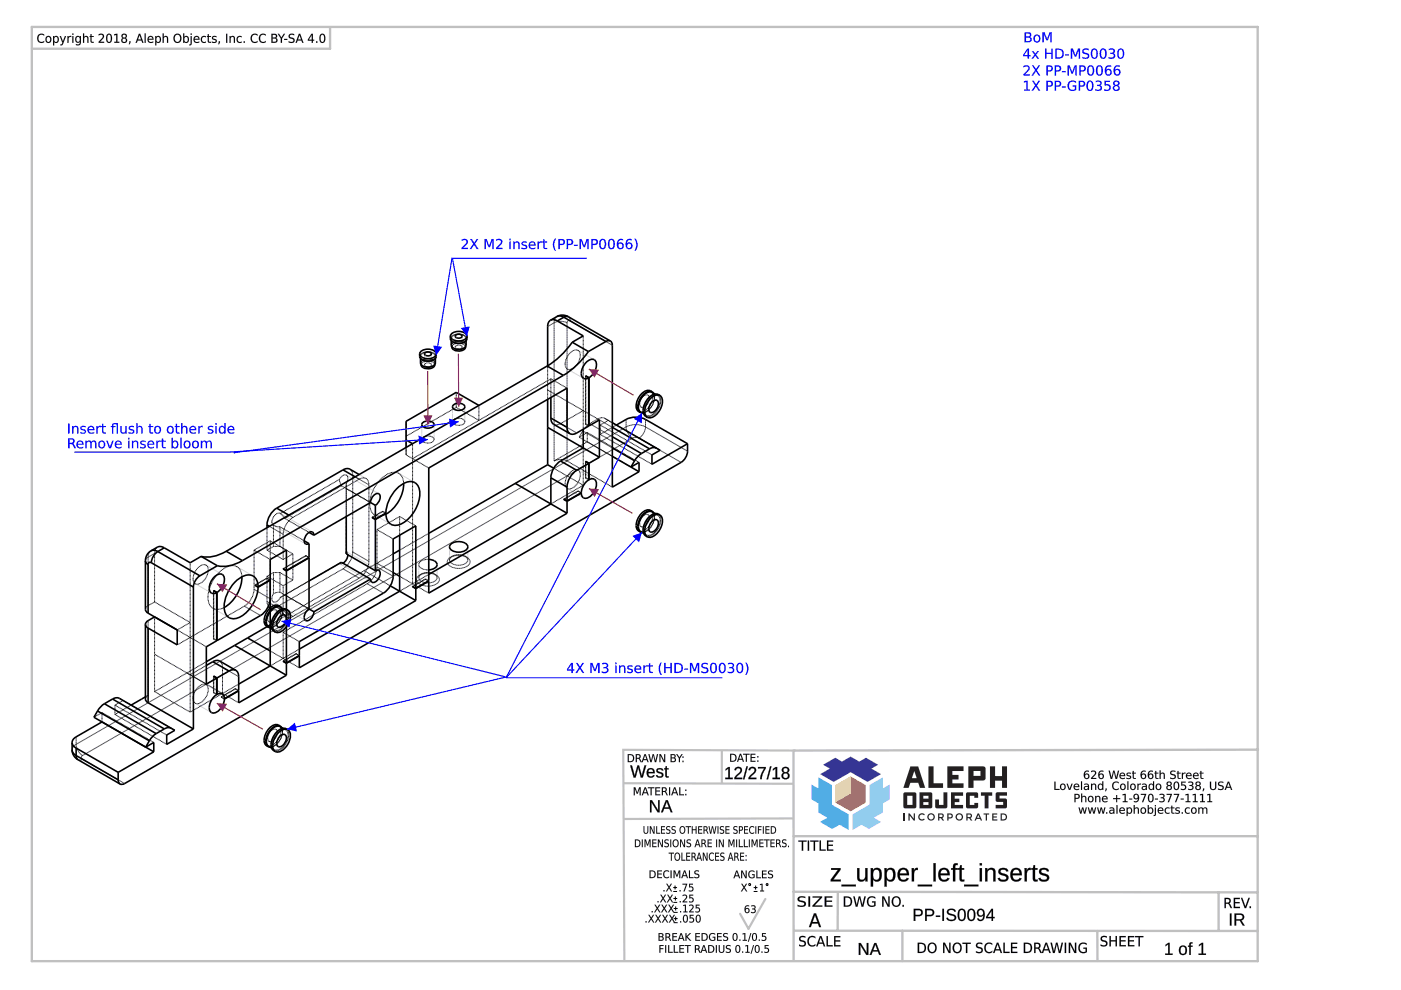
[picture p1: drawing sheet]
<svg xmlns="http://www.w3.org/2000/svg" width="297mm" height="210mm" viewBox="0 0 297 210" stroke-linecap="round" stroke-linejoin="round" font-family="sans-serif">
<g fill="none" stroke="#000" stroke-width=".21" stroke-dasharray=".2 .1" stroke-linecap="butt">
<path d="M89 75.6a1.94 1.94 0 0 1 2.8-.8l.6 .5 .1 .3M89.2 77a1.89 1.89 0 0 1 3-.3l.1 .3M89.2 75.6a1.89 1.89 0 0 1 3-.3l.1 .3M89.3 77.4a1.68 1.68 0 0 1 2.9 0M89.3 77a1.68 1.68 0 0 1 2.9 0M89.6 76.2l-.4-.6M89.7 77.6l-.4-.6M90 77.4a.84 .84 0 0 1 1.5 0M90.2 77.6l-.2-.2M91.5 77.4l-.5 .3-.8-.1M92.2 77a1.74 1.74 0 0 1-2.5 .6M92.3 75.6a1.88 1.88 0 0 1-2.7 .6"/>
<path d="M95.5 71.8a1.94 1.94 0 0 1 2.8-.8l.6 .5 .1 .3M95.7 73.2a1.89 1.89 0 0 1 3-.3l.1 .3M95.7 71.8a1.89 1.89 0 0 1 3-.3l.1 .3M95.8 73.6a1.68 1.68 0 0 1 2.9 0M95.8 73.2a1.68 1.68 0 0 1 2.9 0M96.1 72.5l-.4-.7M96.2 73.8l-.4-.6M96.5 73.6a.84 .84 0 0 1 1.5 0M96.7 73.9l-.2-.3M98 73.6l-.5 .4-.8-.1M98.7 73.2a1.74 1.74 0 0 1-2.5 .6M98.8 71.8a1.88 1.88 0 0 1-2.7 .7"/>
<path d="M116.1 77.5v5.2M119.8 77.2l.1 .6 .4 .4M120.3 78.2a2.01 2.01 0 0 0 2.3-1.3 2.01 2.01 0 0 0 0-2.6M122.6 74.3a2.35 2.35 0 0 0-2.6 1.9l-.2 1M123.7 71.2v15.9M124.1 79.7v10.2M74.2 99.5a1.45 1.45 0 0 1 .6 1.3M86.1 96.5v-4M86.1 92.5l10.6-6.1M86.1 94.9v1.6M86.1 89.3v3.2M87.5 97.2v26.6"/>
<path d="M87.5 94.1v3.1M87.5 97.2l-1.4-.7M89.4 93.2a1.51 1.51 0 0 0 2.6 0M90.9 99.2l-3.4-2M91.7 92.7a1.56 1.56 0 0 0-2.3 .5M92 93.2l-.3-.5M95.9 89.4a1.51 1.51 0 0 0 2.7 0M96.7 86.4l4.8 2.7M96.7 83.2v3.2M98.2 88.9a1.56 1.56 0 0 0-2.3 .5M98.6 89.4l-.4-.5M101.5 89.1l-14 8.1"/>
<path d="M101.5 86v3.1M116.1 82.7v2M116.8 80.3l-15.3 8.8M116.8 84.3v-4M117.4 99.3l6.3 3.6M118.9 96.9l-1.4 .8M118.9 89.8a1.46 1.46 0 0 1-1.5 .2M120.2 97.7l-1.3-.3-1.4 .3M120.2 82.3l-3.4-2M122.6 99.6a2.35 2.35 0 0 0-2.6 2l-.2 .9M122.8 92.7l1.7-1M123.6 91.4l-.8 1.3"/>
<path d="M123.7 87.1l-4.8 2.7M123.7 87.1v3.9M123.7 87.1l-7.6-4.4M123.7 95v7.9M124.1 97.9v3.4M124.1 89.9l.7 .4M124.1 89.9h.1M124.2 89.9v-10.1M124.5 91.7v2M124.5 93.7l-5.6 3.2M124.8 90.3l-.6-.4M125 89.8l-.6 .5-.8 1.1"/>
<path d="M126.7 88.8l-1.7 1M127.1 89l-3.4-1.9M127.3 92.1v-2M127.3 90.1l1.7-1M128.2 88.7a1.46 1.46 0 0 0-1.5 .1M129 89.1l-.8-.4M129.8 89.6l-1.6-.9M129.8 96.8l-7-4.1M130.7 90.1l-3.4 2M133.8 99l-9.3-5.3M135.5 98l-11-6.3M135.6 85.6a1.74 1.74 0 0 1 1.8-1.8"/>
<path d="M135.9 86.3l-.3-.7M136.5 87a3.3 3.3 0 0 1 2.6-3.2l.3 .1M136.9 87.4l-.8 .1M137 87.3l-.6 .2-.5-.1M137 88.1a1.21 1.21 0 0 1-.5-1.1M137.4 83.8a1.68 1.68 0 0 1-1.5 2.5M137.9 82.9a2.22 2.22 0 0 1 0 2.9 2.22 2.22 0 0 1-2.5 1.4M138.2 98.4l-10.9-6.3M138.2 96.5l-10.9-6.4M138.3 83.2l.3 .4 .2 .6M138.5 83.3l.3 .8M138.8 84.1a3.9 3.9 0 0 1-1.9 3.3"/>
<path d="M138.8 84.2a3.7 3.7 0 0 1-1.8 3.1M139.4 83.9a2.26 2.26 0 0 1-.1 3l-.6 .7a1.56 1.56 0 0 1-1.7 .5M139.6 83.7a2.48 2.48 0 0 1-.2 3.3l-.3 .4a1.91 1.91 0 0 1-2.2 .9M139.9 95.5l-10.9-6.4M33.4 116a1.45 1.45 0 0 0-.6 1.3M43.7 119.8a2.35 2.35 0 0 0-2.6 2l-.2 .9M53.9 116.6v8.4M56.6 116.6l1.4-.7M56.6 116.6l3.4 2M56.6 111.9v4.7M57.3 118.6l-3.4-2M57.3 114.7l-3.4 1.9"/>
<path d="M57.6 110.7a1.74 1.74 0 0 1 1.8-1.8M57.9 111.4l-.3-.7M58 111.4h-.1M58 111.4v4.5M59.4 115.9l2.7 1.5M59.4 111.7v4.2M59.4 111.7l-1.4-.3M59.4 115.9h-1.4M60 113.3v5.3M60 118.6l2.1-1.2M60.4 109.9l-1-1M60.7 116.6l-3.4-1.9"/>
<path d="M62.1 117.4v5.6M62.1 109.7a4.5 4.5 0 0 0-2.1 3.6M64.5 114.7l-5.1-3M64.8 117.8l-4.8 2.8M64.8 117.9l.7 .3M64.8 117.9v-.1M65.5 118.2l-.7-.4M65.5 112.9l-5.1-3M72 101.6l.7-.8 .8-.1M72 101.6l-12.6 7.3M72.4 103l-12 6.9M72.4 103l6.2 3.5"/>
<path d="M72.4 103l-.4-1.4M72.4 119.2l-.4 .3M72.7 119.4l-.7 .1M73.4 103.6v-1.1M73.4 109.5v-5.9M73.4 116.9l.1 .1M73.4 116.9v-14.4M73.5 100.7l.3 .7-.4 1.1M73.5 117l.3 .6M74.8 117a4.5 4.5 0 0 1-2.1 3.6M74.8 117v-16.2M76.2 101.6l-14.1 8.1"/>
<path d="M76.2 101.6a1.46 1.46 0 0 1 1.4-.1M77.6 101.5a1.45 1.45 0 0 1 .6 1.3M78.2 119v-16.2M78.2 119a4.5 4.5 0 0 1-2 3.6M78.4 106.8l.1 1.1a2.09 2.09 0 0 0 .9 1.3M78.6 106.5l-5.2-2.9M79 109.7l2.1-1.2M79.4 109.2a2.38 2.38 0 0 0 2.4-.2M79.9 112.3v7.9M79.9 119.4l-2.7 1.6M81.1 108.4v.1M81.1 108.4l-2.2 1.3"/>
<path d="M81.7 108.8l-.6-.3M81.8 108.8l-.7-.4M83.4 114.3l-3.5-2M83.4 117.4l-3.5 2M84.5 100.4a3 3 0 0 0-3.3 .8 8.1 8.1 0 0 0-2.8 5.6M84.7 113.5v-4M84.7 109.5l-4.8 2.8M85.6 102.5a2.54 2.54 0 0 0-1.1-2.1M88.2 111.5l-3.5-2M88.8 119.7a1.8 1.8 0 0 0 2.1 1.1M90.9 118.6a1.8 1.8 0 0 0-2.1 1.1M90.9 113.1l-6.2 3.5"/>
<path d="M119.5 105.8l3.1-1.7M119.8 102.5l.1 .7 .4 .4M120.3 103.6a2.01 2.01 0 0 0 2.3-1.3 2.01 2.01 0 0 0 0-2.7M122.6 104.1v.1M122.6 104.2l-3 1.7M123.2 104.5l-.6-.3M123.2 104.5l-.6-.4M123.7 102.9l-6.9 3.9M124.1 101.3h.1M124.2 101.3v-3.4M124.8 101.7l-.7-.4M124.8 101.7l-.6-.4"/>
<path d="M129.8 103.3l-9.6-5.6M135.6 111a1.74 1.74 0 0 1 1.8-1.9M135.9 111.6l-.3-.6M136.5 112.3a3.3 3.3 0 0 1 2.6-3.2l.3 .1M136.9 112.7l-.8 .2M137 112.7l-.6 .1-.5-.1M137 113.4a1.21 1.21 0 0 1-.5-1.1M137.4 109.1a1.68 1.68 0 0 1-1.5 2.5M137.9 108.2a2.22 2.22 0 0 1 0 2.9 2.22 2.22 0 0 1-2.5 1.5M138.3 108.5l.3 .4 .2 .6M138.5 108.7l.3 .8M138.8 109.5a3.9 3.9 0 0 1-1.9 3.2"/>
<path d="M138.8 109.5a3.7 3.7 0 0 1-1.8 3.2M139.4 109.2a2.26 2.26 0 0 1-.1 3l-.6 .8a1.56 1.56 0 0 1-1.7 .4M139.6 109a2.35 2.35 0 0 1 0 3.1 2.35 2.35 0 0 1-2.7 1.5M31.4 128.4l-.4 .4-.2 .4M31.4 128.4l1.4-.8M32.8 138.7v-7.9M32.8 127.6l7.5 4.4M32.8 127.6v-10.3M37.6 133.6l2.7-1.6M40.3 135.2l-2.7 1.5M40.3 135.2v-3.2M40.3 135.2l-2.7-1.6"/>
<path d="M40.3 132v-12.7M40.9 122.7l.2 .7 .3 .4M41.4 123.8a2.01 2.01 0 0 0 2.3-1.4 2.01 2.01 0 0 0 0-2.6M43.7 137.1l-3.4-1.9M44.1 126.6l.1 1a2.09 2.09 0 0 0 .9 1.4M45.1 129a2.38 2.38 0 0 0 2.4-.2M45.3 135.5v-.1M45.3 135.5l.6 .4M45.3 125.3v10.2M45.3 135.4v-10.1M45.9 135.8l-.6-.4M50.2 120.2a3 3 0 0 0-3.3 .8 8.1 8.1 0 0 0-2.8 5.6"/>
<path d="M51.3 122.3a2.54 2.54 0 0 0-1.1-2.1M51.8 128.5l-11.5 6.7M53.9 125a4.5 4.5 0 0 1-2.1 3.5M54 124.1l2.6-1.5M54 124v.1M54.7 124.4l-.7-.4M56.6 122.6l.6 .4M56.6 122.6v-.1M56.6 122.5l-2.6 1.5M56.6 122.2l3.4 2M56.6 122.2v5.3M56.7 131.2a1.74 1.74 0 0 1 1.8-1.9"/>
<path d="M56.9 128.6l-.3-1.1M57 131.8l-.3-.6M57.3 122.9l-.7-.4M57.3 122.9v-8.2M57.6 126.9l.4-1M57.6 132.5a3.3 3.3 0 0 1 2.6-3.2l.4 .1M57.9 127.6l-.3-.7M58 121.4v4.5M58 121.4l-1.4 .8M58 132.9l-.8 .2M58.1 132.8l-.6 .2-.5-.1M58.1 133.6a1.21 1.21 0 0 1-.5-1.1"/>
<path d="M58.5 129.3a1.68 1.68 0 0 1-.7 2.5h-.8M58.7 128.7a1.46 1.46 0 0 1-1.5 .2M58.7 128.7l14-8.1M59 128.4a2.34 2.34 0 0 1-.1 3.1l-.7 .8a1.62 1.62 0 0 1-1.7 .5M59.4 121.4v4.2M59.4 121.4l2.7 1.6M59.4 125.6l-1.4 .3M59.4 121.4h-1.4M59.4 128.7l.4 .4 .1 .6M59.4 126.7l-.7 .8-.8 .1M59.4 126.7l12.6-7.2M59.7 128.9l.2 .8"/>
<path d="M59.9 129.7a3.9 3.9 0 0 1-1.9 3.2M59.9 129.7a3.7 3.7 0 0 1-1.8 3.1M60 134.1v5.5M60 139.6l-2.7 1.6M60 124.2v5.3M60 139.6l-2.7-1.6M60.1 120.6l4.7-2.7M60.4 126.1l5.1-2.9M60.4 126.1l-1 .6M60.6 129.4a2.26 2.26 0 0 1-.2 3l-.6 .7a1.56 1.56 0 0 1-1.7 .5M60.6 130.8a1.45 1.45 0 0 1-.6-1.3M60.7 129.2a2.48 2.48 0 0 1-.2 3.3l-.3 .4a1.91 1.91 0 0 1-2.2 .9"/>
<path d="M62.1 130.7l14.1-8.1M62.1 130.7a1.46 1.46 0 0 1-1.5 .1M62.1 123l-2.1 1.2M62.8 138.7l-2.7 1.5M62.8 138.6l.7 .4M62.8 138.6v.1M63.4 139l-.6-.3M63.5 136l-3.5-1.9M63.5 137.6l-3.5 2M65.5 129.1l-6.1-3.5M65.5 129.1l-5.1-3M77.2 121l-19.9 11.5"/>
<path d="M77.9 123.8l-17.9 10.3M79.9 120.2a4.5 4.5 0 0 1-2 3.6M82.8 124.2l-5.6-3.2M83.4 121.4l-3.5-2M87.5 124.3l2.7-1.6M87.5 123.8l-2.8-1.6M87.5 123.8l-2.8 1.6M90.2 122.8l-2.7 1.6M90.2 122.7l.7 .4M90.2 122.7v.1M90.8 123.2l-.6-.4M90.9 125.7l-3.4-1.9"/>
<path d="M90.9 121.8l-3.4 2M19.9 152.1l1.7-1M21.6 151.1v2M24.4 149.5l1.7-1M24.4 151.5v-2M26.1 148.5l-.8-.4M27.8 149.5l-3.4 2M30.8 148.2l.2-.4 .4-.4M30.8 147.8l.6-.4M32.6 157.4l-11-6.3M32.8 146.6v-7.9M32.8 146.6l7.5 4.4"/>
<path d="M35.3 155.8l-10.9-6.3M35.3 157.8l-10.9-6.3M37.1 154.8l-11-6.3M39.6 142.7l-6.8 3.9M40.3 143.1v-7.9M40.3 143.1l3.4-2M40.3 151v-7.9M40.3 143.1l-7.5-4.4M40.9 148.1l.2 .6 .3 .4M41.4 149.1a2.01 2.01 0 0 0 2.3-1.3 2.01 2.01 0 0 0 0-2.6M43.7 145.2a2.35 2.35 0 0 0-2.6 1.9l-.2 1M43.7 145l-3.4-1.9"/>
<path d="M43.7 140.3l-4.1 2.4M45.3 143.4v3.5M45.3 146.9v-.1M45.3 146.8v-3.4M45.9 147.3l-.6-.4M45.9 147.2l-.6-.4M46.6 140.2a1.45 1.45 0 0 1 .6 1.3M46.9 147.7l3-1.7M46.9 147.8v-.1M47.2 141.5v5.5M47.2 147l-6.9 4M47.2 147l-7.6-4.3"/>
<path d="M47.6 148.1l-.7-.4M47.6 148.2l-.7-.4M49.9 146l.7 .4M49.9 146v.1M49.9 146.1l-3 1.7M50.5 146.4l-.6-.3M50.6 149l-3.4-2M50.6 145l-3.4 2M56.7 156.5a1.74 1.74 0 0 1 1.8-1.8M57 157.2l-.3-.7M57.6 157.8a3.3 3.3 0 0 1 2.6-3.2l.4 .1M58 158.2l-.8 .2"/>
<path d="M58.1 158.2l-.6 .2-.5-.1M58.1 158.9a1.21 1.21 0 0 1-.5-1.1M58.5 154.7a1.68 1.68 0 0 1-.7 2.4l-.8 .1M59 153.7a2.34 2.34 0 0 1-.1 3.2l-.7 .7a1.62 1.62 0 0 1-1.7 .5M59.4 154.1l.4 .3 .1 .7M59.7 154.2l.2 .8M59.9 155a3.9 3.9 0 0 1-1.9 3.2M59.9 155.1a3.7 3.7 0 0 1-1.8 3.1M60 140.2l2.8-1.6M60.6 154.7a2.26 2.26 0 0 1-.2 3l-.6 .8a1.56 1.56 0 0 1-1.7 .4M60.7 154.5a2.48 2.48 0 0 1-.2 3.3l-.3 .5a1.91 1.91 0 0 1-2.2 .8M63.5 141.6l-3.5-2"/>
</g>
<g fill="none" stroke="#000" stroke-width=".21">
<path d="M89.2 75.6v.4M89.3 77v.3M90 75v2.4M91.5 75v2.4M92.2 77v.3M92.3 75.6v.4M95.7 71.8v.5M95.8 73.2v.3M96.5 71.3v2.3M98 71.3v2.3M98.7 73.2v.3M98.8 71.8v.5"/>
<path d="M117.5 68.4l1.4-.3 1.3 .3M117.5 68.4v29.3M117.5 68.4l-1.4 .8M118.1 67.1a1.45 1.45 0 0 0-.6 1.3M120.2 68.4v29.3M120.3 78.2l3.4 2M120.5 67.2l.3 .3 .1 .5M120.9 68h-.5l-.2 .4M120.9 68l8.9 5.2M122.6 74.3l3.4 2M89.4 90v3.2M92 90v3.2"/>
<path d="M95.9 86.3v3.1M98.6 86.3v3.1M118.9 89.8l3.4 2M122.6 99.6l3.4 2M123.6 91.4l6.2 3.6M125 89.8l4.8 2.8M126.7 88.8l3.1 1.8M132.7 90.5a4.5 4.5 0 0 1 4.2 0M132.7 90.5l-116.6 67.3M132.7 88.9v1.6M132.7 90.5l.4 1.4 1 1M134.1 92.9a1.52 1.52 0 0 1 1.4 0"/>
<path d="M134.1 92.9l-116.6 67.3M135.5 92.9l8.9 5.1M135.9 86.3l1.9 1.1M136.5 87.7l.5 .4M136.9 90.5l-.4 1.4-1 1M136.9 90.5l8.9 5.2M136.9 88.9v1.6M137 87.3l-.1 .1M137.4 83.8l1.9 1.1M138.8 84.1v.1M138.9 83.5l.5 .4M31.4 118.1l-.4 .4-.2 .4"/>
<path d="M31.4 118.1v10.3M32 116.8a1.45 1.45 0 0 0-.6 1.3M32.8 117.3l-1.4 .8M43.7 119.8l3.4 2M57.1 111.6l2.9 1.7M57.9 111.4l6.9 3.9M59.4 108.9l6.9 3.9M61.2 109.2l.9 .5M72 119.5l6.9 3.9M73.5 117l6.8 3.9M73.5 100.7l6.8 4M74.8 100.8l3.4 2"/>
<path d="M74.8 117l3.4 2M76.2 100.6l1.4 .9M79.4 109.2l3.5 2M84.5 100.4l3.5 1.9M88.8 119.7v2.8M92.7 119.7v2.8M95.2 118.4a3.3 3.3 0 0 1 4.4 .3 1.51 1.51 0 0 1-1.7 1.8 2.92 2.92 0 0 1-3-1l-.1-.4zM95.3 118.7a2.47 2.47 0 0 1 3.2-.6l.5 .3 .2 .3M95.3 118.7a2.11 2.11 0 0 1 3-.9l.6 .3 .3 .6M95.3 118.7a2.01 2.01 0 0 0 2.6 1.1 1.39 1.39 0 0 0 1.3-1.1M95.3 116v2.7M99.2 116v2.7"/>
<path d="M120.3 103.6l3.4 2M135.9 111.6l1.9 1.2M136.5 113.1l.5 .3M137 112.7h-.1M137.4 109.1l1.9 1.1M138.8 109.5h.1M138.9 108.9l.5 .3M31.4 131.6v15.8M41.4 123.8l3.4 1.9M45.1 129l3.5 2M50.2 120.2l3.5 1.9M51.8 128.5l3.4 2"/>
<path d="M53.9 125l3.4 1.9M56.6 127.5l.6 .4M57 131.8l2 1.1M57.3 128.9l3.3 1.9M57.3 127.9l4.8 2.8M57.6 133.3l.5 .3M57.9 127.6l6.9 4M58.1 132.8l-.1 .1M58.5 129.3l1.9 1.1M59.9 129.7h.1M60 129.1l.6 .3M72.7 120.6l3.5 2"/>
<path d="M77.9 123.8l3.4 1.9M79.9 120.2l3.5 2M88.6 122.2a3.3 3.3 0 0 1 4.5 .3 1.51 1.51 0 0 1-1.7 1.7 2.92 2.92 0 0 1-3-.9l-.1-.4zM88.8 122.5a2.47 2.47 0 0 1 3.2-.7l.5 .3 .2 .4M88.8 122.5a2.11 2.11 0 0 1 2.9-1l.6 .4 .4 .6M88.8 122.5a2.01 2.01 0 0 0 2.5 1 1.39 1.39 0 0 0 1.4-1M16.1 157.8a1.45 1.45 0 0 0-.8 1.2M16.1 157.8l.4 1.4 1 1M16.1 156.2v1.6M41.4 149.1l3.4 2M43.7 145.2l3.4 1.9M47.2 141.5l3.4 2"/>
<path d="M57 157.2l2 1.1M57.6 158.6l.5 .3M58.1 158.2h-.1M58.5 154.7l1.9 1.1M59.9 155v.1M60 154.4l.6 .3M17.5 160.2l-.3 .4 .3 .4M17.5 161l-.5 .2-.5-.1M17.5 161l8.9 5.1"/>
</g>
<g fill="none" stroke="#000" stroke-width=".34">
<path d="M89 75a1.52 1.52 0 0 0 2 1.6 1.31 1.31 0 0 0 1.5-1.6M89 75a2 2 0 0 0 2.8 .8l.6-.5 .1-.3M89 75a1.94 1.94 0 0 1 2.8-.8l.6 .5 .1 .3M89.2 76v1a1.79 1.79 0 0 0 2.5 .7l.5-.5 .1-1.2M89.3 77.3a1.67 1.67 0 0 0 2.8 .3l.1-.3M90.1 74.9l.3-.2h.6l.5 .3a.84 .84 0 0 1-1.5 0zM95.5 71.3a1.52 1.52 0 0 0 2 1.5 1.31 1.31 0 0 0 1.5-1.5M95.5 71.3a2 2 0 0 0 2.9 .8l.5-.5 .1-.3M95.5 71.3a1.94 1.94 0 0 1 2.8-.8l.6 .5 .1 .3M95.7 72.3v.9a1.79 1.79 0 0 0 2.6 .7l.5-.4v-1.2M95.8 73.6a1.71 1.71 0 0 0 2.7 .5l.2-.5M95.8 73.5v.1"/>
<path d="M96.6 71.1l.4-.2h.5l.5 .4a.84 .84 0 0 1-1.5 0zM98.7 73.5v.1M116 77.6l-14.5 8.4M116 77.6l3.4 2M116.7 67.9a1.45 1.45 0 0 0-.6 1.3v8.3M116.7 67.9a1.46 1.46 0 0 1 1.5 .1M118.1 67.1a2.39 2.39 0 0 1 2.4 .1M118.1 67.1a1.46 1.46 0 0 1 1.4 .2M118.1 67.1l-1.4 .8M118.2 68l5.5 3.2-2.4 1.4M119.4 79.6l-68 39.3M119.5 67.3l9 5.1"/>
<path d="M119.5 67.3l-1.3 .7M120.5 67.2l-.4-.1-.6 .2M120.5 67.2l8.9 5.1M121.3 72.6a17.7 17.7 0 0 1-5.3 5M121.3 72.6l3.5 1.9M124.2 79.7l.6 .4M124.2 79.7v.1M124.2 79.7l.7 .4M124.8 74.5a17.7 17.7 0 0 1-5.4 5.1M128.5 72.4l-3.7 2.1M129.4 72.3l.3 .3 .1 .6v30.1l5.7-3.3M129.4 72.3l-.4-.1-.5 .2"/>
<path d="M72.7 99.6a1.46 1.46 0 0 1 1.5-.1l2 1.1M72.7 99.6l-14 8.1M72.7 99.6l2.6 1.5M86.1 93.3l1.4 .8M87.5 94.1l-39.5 22.8M89.6 89.6a1.62 1.62 0 0 1 2.4 .4 1.51 1.51 0 0 1-2.6 0zM96.2 85.8a1.62 1.62 0 0 1 2.4 .5 1.51 1.51 0 0 1-2.7 0zM101.5 86l-14 8.1M101.5 86l-4.8-2.8-10.6 6.1v5.6M116.1 98.5l-6.8 4M116.1 90.6l11 6.3M116.1 84.7v13.8"/>
<path d="M116.1 98.5l1.3 .8M116.8 88.6a1.45 1.45 0 0 0 .6 1.4l3.4 1.9M116.8 84.3v4.3M116.8 88.6l3.4 2M118.9 97.7a4.5 4.5 0 0 0-2.1 3.6M118.9 97.7l3.4 2M120.2 90.6a1.45 1.45 0 0 0 .6 1.3M120.2 90.6v-8.3l-29.3 16.9v23.9l-2.7 1.6M122.3 99.7a4.5 4.5 0 0 0-2.1 3.6M123.7 91v4l-4.8 2.7M124.2 97.8l.6 .5M124.2 97.8l.7 .4"/>
<path d="M124.2 97.8v.1M124.8 80.1v10.2l-2.5 1.5a1.46 1.46 0 0 1-1.5 .1M124.8 98.3l-2.5 1.4M124.8 98.3l.1 3.4M124.8 90.3h.1M124.9 80.1a3.1 3.1 0 0 0 1.3-3.6 1.32 1.32 0 0 0-2 .4 2.7 2.7 0 0 0-.7 3.1 .98 .98 0 0 0 1.3 .1M124.9 90.3l2.2-1.3v7.9M124.9 80.1v10.2M124.9 98.2v3.5M127.1 96.9l-2.2 1.3M129.8 89.6l10.1 5.9-1.7 1v1.9l7.6-4.3M129.8 96.8l5.7 3.2"/>
<path d="M129.8 90.6l7.9 4.6M129.8 92.6l6.2 3.6M129.8 95l4.7 2.7M130.7 90.1a6.5 6.5 0 0 1 4.4-1.6l1.8 .4 8.9 5.2M134.5 97.7l-.7 1.3 1.7-1v2M135.7 87.4l.4 .1M136 96.2l-.9 .8-.6 .7M137.7 95.2l-1.7 1M138.2 85.3a.74 .74 0 0 1 .9-.5 .74 .74 0 0 1 .5 1 1.74 1.74 0 0 1-1.8 1.6 1.45 1.45 0 0 1 .4-2.1zM138.3 83.1a2.15 2.15 0 0 0-2.6 1.4 2.22 2.22 0 0 0 0 2.9M138.3 83.1l.2 .2M138.3 83.1a1.59 1.59 0 0 0-2.3 .4 3.1 3.1 0 0 0-.8 3.5l.5 .4"/>
<path d="M138.9 83.5a1.74 1.74 0 0 0-2.8 .7 2.71 2.71 0 0 0-.5 3l.9 .5M139.2 95a1.46 1.46 0 0 0-1.5 .2M139.9 83.9a2.1 2.1 0 0 0-2.4 1.1 2.99 2.99 0 0 0-.5 3.3l.2 .2M139.9 83.9a2.49 2.49 0 0 1-.1 3.3l-.4 .4a1.91 1.91 0 0 1-2.2 .9M139.9 83.9a1.68 1.68 0 0 0-2.4 .5 3.3 3.3 0 0 0-.8 3.7l.5 .4M145.8 94.1a3.8 3.8 0 0 1-1 3.7l-118.4 68.3-.5 .2-.4-.1M30.8 118.9v10.3l.2 .4 .4 .4M30.8 118.9l.2 .4 .4 .4M31.4 119.7v10.3M32 116.8a2.39 2.39 0 0 0-1.2 2.1M32 116.8a1.46 1.46 0 0 1 1.5 .1M32.1 119.3h-.5l-.2 .4"/>
<path d="M32.1 119.3l8.9 5.2M33.5 116.9l-1 1.1-.4 1.3M33.5 116.9l8.9 5.2M34.8 116.1a1.46 1.46 0 0 0-1.4-.1l-1.4 .8M34.8 116.1l5.5 3.2 2.3-1.3M34.8 116.1l-1.3 .8M42.6 118l3.5 1.9M46.1 119.9l-3.7 2.2M48 116.9a7.2 7.2 0 0 1-5.4 1.1M48 116.9l3.4 2M51.4 118.9a7.2 7.2 0 0 1-5.3 1M56.6 111.3v.6"/>
<path d="M56.6 111.3l.5 .3M58.7 107.7a4.5 4.5 0 0 0-2.1 3.6M58.7 107.7l2.5 1.5M64.5 114.7a.63 .63 0 0 0 .3 .6 .63 .63 0 0 0 .7 0M64.5 114.7l1 .6M65.5 118.2v.1M65.5 118.3l-4.8 2.7M65.5 115.3v2.9l-4.8 2.8M65.5 118.3v10.8M65.5 112.9l1.1 .6M66.6 113.5a.65 .65 0 0 0-.4-.7 .65 .65 0 0 0-.8 .1l-.5 .6-.4 1.2M73.4 116.9v.5"/>
<path d="M73.4 117.4l6.2 3.6M73.4 109.5v7.9M73.8 117.6a2.26 2.26 0 0 1-1.1 1.8M78.6 106.5a1.74 1.74 0 0 1 1.7-1.8 1.73 1.73 0 0 1-.7 2.4M78.6 106.5l-12 7M78.6 106.5l1 .6M78.9 109.8l.7 .3M78.9 109.8l.7 .4M79 109.7l-.1 .1M79.6 107.1v3M79.6 110.2v10.8M81.7 108.8l.1 .1"/>
<path d="M81.8 108.9a2.2 2.2 0 0 0 1.1 2.3 2.2 2.2 0 0 0 2.5-.3 7.7 7.7 0 0 0 3.6-7 2.17 2.17 0 0 0-1.5-1.8 2.17 2.17 0 0 0-2.3 .6 8 8 0 0 0-3.4 6.1l-2.2 1.3M81.8 108.9l-2.2 1.3M84.7 113.5v11.9l-21.2 12.2M84.7 116.6l-1.3 .8M85.6 102.5a7.9 7.9 0 0 1-3.8 6.5M90.9 118.6a1.65 1.65 0 0 1 1.8 1.1 1.53 1.53 0 0 1-1.8 1.1M95.5 115.4a2.57 2.57 0 0 1 3.6 .3 .95 .95 0 0 1-.7 1.2 2.64 2.64 0 0 1-3-.6l-.1-.3zM109.3 102.5l10.9 6.3M109.3 102.5l-18.4 10.6M116.8 101.3v5.5l-25.9 15M116.8 101.3l3.4 2M119.5 105.9l.7 .3"/>
<path d="M119.5 105.9l.7 .4M119.6 105.9h-.1M120.2 108.8l-29.3 16.9v-2.5M120.2 103.3v2.9M120.2 106.3v2.5M123.2 104.5h.1M123.2 104.5l.1 .4a.94 .94 0 0 0 1.6 .5 3.1 3.1 0 0 0 1.4-3.5 1.3 1.3 0 0 0-2 .3l-.7 .9-.4 1.4-3 1.7M123.2 104.5l-3 1.8M124.8 101.7h.1M135.7 112.8l.4 .1M138.2 110.6a.74 .74 0 0 1 .9-.4 .74 .74 0 0 1 .5 .9 1.74 1.74 0 0 1-1.8 1.7 1.45 1.45 0 0 1 .4-2.2zM138.3 108.4a2.15 2.15 0 0 0-2.6 1.5 2.22 2.22 0 0 0 0 2.9"/>
<path d="M138.3 108.4l.2 .3M138.3 108.4a1.59 1.59 0 0 0-2.3 .5 3.1 3.1 0 0 0-.8 3.5l.5 .4M138.9 108.9a1.74 1.74 0 0 0-2.8 .6 2.71 2.71 0 0 0-.5 3l.9 .6M139.9 109.2a2.1 2.1 0 0 0-2.4 1.1 2.99 2.99 0 0 0-.5 3.3l.2 .2M139.9 109.2a2.48 2.48 0 0 1-.1 3.3l-.4 .4a1.91 1.91 0 0 1-2.2 .9M139.9 109.2a1.68 1.68 0 0 0-2.4 .5 3.3 3.3 0 0 0-.8 3.7l.5 .4M30.8 132.4v15.8l.2 .4 .4 .4M30.8 132.4l.2 .4 .4 .4M31.4 130l6.2 3.6v3.1l-6.2-3.5M31.4 133.2v15.8M32.8 130.8l-1.6 1-.4 .6M41 124.5v30"/>
<path d="M42.4 122.1l-1 1-.4 1.4M45.3 125.2l.6 .5M45.3 125.2l.7 .4M45.3 125.2v.1M45.9 125.7v10.2l-2.2 1.2v7.9l2.2-1.2M45.9 135.8h.1M46 125.6a3.1 3.1 0 0 0 1.4-3.6 1.32 1.32 0 0 0-2 .4 2.7 2.7 0 0 0-.8 3.2 .98 .98 0 0 0 1.3 .1M46 125.6v10.2M49.7 123.5a3.6 3.6 0 0 1 4-1.4 3.5 3.5 0 0 1 .8 4.1 6.9 6.9 0 0 1-4.7 5 2.17 2.17 0 0 1-2.3-2.6 8 8 0 0 1 2.2-5.1zM49.7 136.8l7.6 4.4M51.3 122.3a7.9 7.9 0 0 1-3.8 6.5M52.5 135.3l4.8 2.7"/>
<path d="M54 124.1l.7 .4M56.9 133l.3 .1M56.9 128.6l.4 .3M57.2 127.9h.1M57.2 123l-2.5 1.5M57.3 126.9a4.5 4.5 0 0 1-2.1 3.6l-9.2 5.3M57.3 122.9l-2.6 1.6M57.3 132.5l-13.6 7.8M59.3 130.8a.76 .76 0 0 1 1-.4 .76 .76 0 0 1 .4 1 1.62 1.62 0 0 1-1.7 1.5 1.45 1.45 0 0 1 .3-2.1zM59.4 128.6a2.15 2.15 0 0 0-2.5 1.5 2.22 2.22 0 0 0 0 2.9M59.4 128.6l.3 .3M59.4 128.6a1.59 1.59 0 0 0-2.3 .5 3.1 3.1 0 0 0-.8 3.5l.6 .4"/>
<path d="M60 129.1a1.74 1.74 0 0 0-2.8 .6 2.71 2.71 0 0 0-.4 3l.8 .6M60 120.6l.7 .4M60.1 120.6h-.1M60.7 121v-4.4l-3.4 2v22.6M60.7 121v19.6M61 129.4a2.1 2.1 0 0 0-2.4 1.1 2.99 2.99 0 0 0-.5 3.3l.3 .2M61 129.4a2.35 2.35 0 0 1 0 3.1 2.35 2.35 0 0 1-2.6 1.5M61 129.4a1.68 1.68 0 0 0-2.4 .5 3.3 3.3 0 0 0-.8 3.7l.6 .4M63.4 139l.1 .1M63.5 139.1l-2.8 1.5M65.5 129.1a1.71 1.71 0 0 0-.7 2.5 1.74 1.74 0 0 0 1.8-1.9M65.5 129.1l1.1 .6"/>
<path d="M78.6 122.8l-12 6.9M78.6 122.8l-6.2-3.6-6.9 4M79.6 121a.66 .66 0 0 1 .8 0 .66 .66 0 0 1 .2 .8 1.74 1.74 0 0 1-1.7 1.6l-.3-.6M82.8 124.2l5.4 3.1M83.4 121.4l1.3 .8M87.5 124.4l.7 .4M87.5 124.4l.7 .3M87.5 124.4h.1M88.2 124.7v-13.2l-4.8 2.8v7.9a4.5 4.5 0 0 1-2.1 3.5l-17.8 10.3v3l-2.8 1.6M88.2 127.3l-24.7 14.3v-2.5M88.2 124.8v2.5M90.8 123.2h.1"/>
<path d="M90.9 123.2l-2.7 1.6M15.3 159a2.39 2.39 0 0 0 1.2 2.1M15.3 157.4a1.45 1.45 0 0 0 .8 1.2M15.3 159a1.45 1.45 0 0 0 .8 1.2M15.3 157.4v1.6M16.1 158.6l9 5.2M16.1 158.6v1.6M20.7 150.7l-.8 1.4 12.7 7.3M20.7 150.7l11 6.4M21.6 153.1l-5.5 3.1a1.45 1.45 0 0 0-.8 1.2M22.1 149.2l-.6 .5-.8 1M22.1 149.2l11 6.3"/>
<path d="M23.9 148.2a1.46 1.46 0 0 1 1.4-.1l11.8 6.7-1.8 1v2l5.7-3.3M23.9 148.2l-1.8 1M23.9 148.2l10.9 6.3M30.8 147.8l-3 1.7M31.4 149l9.6 5.5M31.7 157.1l-.8 1.3 1.7-1v2M32.6 159.4l-7.5 4.4M33.1 155.5l-.6 .5-.8 1.1M34.8 154.5l-1.7 1M36.3 154.4a1.46 1.46 0 0 0-1.5 .1M45.1 140.3a1.46 1.46 0 0 1 1.5-.1l3.4 1.9M45.1 140.3l-1.4 .8"/>
<path d="M45.1 140.3l3.4 2M45.3 143.3v.1M45.3 143.3l.7 .4M45.3 143.3l.6 .5M45.4 147.7a1.2 1.2 0 0 1 1-.7 1.2 1.2 0 0 1 1.1 .7 3.1 3.1 0 0 1-2.3 3.5 1.17 1.17 0 0 1-.8-1.6l.3-1zM45.9 143.8l.1 3.4M45.9 147.2h.1M46 143.7v3.5M48.5 142.3l-2.5 1.4M50 142.1a1.46 1.46 0 0 0-1.5 .2M50 142.1a1.45 1.45 0 0 1 .6 1.4v2.9l-3 1.8 3-1.7M50.5 146.4l.1 .1"/>
<path d="M56.9 158.3l.3 .1M57.3 141.2l3.4 2M57.3 141.2l-6.7 3.8M59.3 156.2a.76 .76 0 0 1 1-.5 .76 .76 0 0 1 .4 1.1 1.62 1.62 0 0 1-1.7 1.5 1.45 1.45 0 0 1 .3-2.1zM59.4 153.9a2.15 2.15 0 0 0-2.5 1.5 2.22 2.22 0 0 0 0 2.9M59.4 153.9l.3 .3M59.4 153.9a1.59 1.59 0 0 0-2.3 .5 3.1 3.1 0 0 0-.8 3.5l.6 .4M60 154.4a1.74 1.74 0 0 0-2.8 .7 2.71 2.71 0 0 0-.4 3l.8 .5M60 140.2l.7 .4M60.1 140.2h-.1M60.7 140.6v2.6M60.7 143.2l-10.1 5.8v-2.5"/>
<path d="M61 154.7a2.1 2.1 0 0 0-2.4 1.1 2.99 2.99 0 0 0-.5 3.3l.3 .2M61 154.7a2.35 2.35 0 0 1 0 3.1 2.35 2.35 0 0 1-2.6 1.5M61 154.7a1.68 1.68 0 0 0-2.4 .5 3.3 3.3 0 0 0-.8 3.7l.6 .4M16.1 160.2l.1 .5 .3 .4M16.1 160.2l9 5.1M16.5 161.1l9 5.1M25.1 165.3l.1 .6 .3 .3M25.1 163.8v1.5"/>
</g>
<path d="M95.9 54.8l3.1 16.5" fill="none" stroke="#00f" stroke-width=".24"/>
<path d="M97.7 69.6l1.9-.4-.6 2.1z" fill="#00f"/>
<path d="M95.8 54.6l-3.3 20.7M95.9 54.8h28.5" fill="none" stroke="#00f" stroke-width=".24"/>
<path d="M91.8 73.2l2 .3-1.3 1.8z" fill="#00f"/>
<path d="M136.1 87.5l-28.8 56.2" fill="none" stroke="#00f" stroke-width=".24"/>
<path d="M134.4 88.8l1.7-1.3v2.2z" fill="#00f"/>
<path d="M136.1 112.9l-28.8 30.8h45.8" fill="none" stroke="#00f" stroke-width=".24"/>
<path d="M134.1 113.6l2-.7-.6 2.1z" fill="#00f"/>
<path d="M107.5 143.5l-46.6 11.1" fill="none" stroke="#00f" stroke-width=".24"/>
<path d="M60.9 154.6l1.6-1.4 .5 1.9z" fill="#00f"/>
<path d="M59.7 131.7l47.4 11.8" fill="none" stroke="#00f" stroke-width=".24"/>
<path d="M59.7 131.7l2.1-.5-.5 1.9z" fill="#00f"/>
<path d="M90.7 78.7v11.3" fill="none" stroke="#f00" stroke-width=".24"/>
<path d="M89.8 88.1h1.9l-1 1.9z" fill="#f00"/>
<path d="M97.2 75v11.3" fill="none" stroke="#f00" stroke-width=".24"/>
<path d="M96.3 84.3h1.9l-1 2z" fill="#f00"/>
<path d="M46 123.8l9.3 5.5" fill="none" stroke="#f00" stroke-width=".24"/>
<path d="M46 123.8l2.1 .1-.9 1.7z" fill="#f00"/>
<path d="M46 149.1l9.7 5.5" fill="none" stroke="#f00" stroke-width=".24"/>
<path d="M46 149.1l2.1 .1-.9 1.7z" fill="#f00"/>
<path d="M124.9 103.6l9.2 5.2" fill="none" stroke="#f00" stroke-width=".24"/>
<path d="M124.9 103.6l2.1 .1-.9 1.7z" fill="#f00"/>
<path d="M124.9 78.2l9.4 5.6" fill="none" stroke="#f00" stroke-width=".24"/>
<path d="M124.9 78.2l2.1 .2-1 1.7z" fill="#f00"/>
<g fill="#00f">
<path d="M121.2 140.8l-.7 1.1h.7zM121.1 140.6h.4v1.3h.3v.3h-.3v.5h-.3v-.5h-1v-.3zM122.1 140.6h.3l.6 .8 .5-.8h.3l-.7 1 .7 1.1h-.3l-.6-.9-.6 .9h-.3l.8-1.1zM125.2 140.6h.4l.5 1.4 .6-1.4h.4v2.1h-.3v-1.9l-.5 1.5h-.3l-.6-1.5v1.9h-.2zM127.7 140.6a.73 .73 0 0 1 .8-.1 .73 .73 0 0 1 .3 .9l-.2 .1a.67 .67 0 0 1 .3 1 .67 .67 0 0 1-1 .2l-.3-.1v-.3a.57 .57 0 0 0 .7 .2 .57 .57 0 0 0 .3-.7l-.6-.1v-.3h.2a.35 .35 0 0 0 .5-.3 .35 .35 0 0 0-.5-.3l-.5 .1zM130.4 141.1h.3v1.6h-.3zM130.4 140.5h.3v.3h-.3zM131.3 141.1h.2v.2a.58 .58 0 0 1 .7-.2 .58 .58 0 0 1 .4 .6v1h-.3v-1a.41 .41 0 0 0-.4-.4 .41 .41 0 0 0-.4 .5v.9h-.2zM133.2 141.2l.8-.1 .1 .3a.43 .43 0 0 0-.5-.2 .43 .43 0 0 0-.3 .5 .65 .65 0 0 1 .7 .2 .65 .65 0 0 1 0 .7l-.9 .1-.1-.1v-.2a.56 .56 0 0 0 .9-.2v-.1a.64 .64 0 0 1-.7-.2 .64 .64 0 0 1 0-.7zM134.7 141.3a.74 .74 0 0 1 .9-.2 .74 .74 0 0 1 .4 .9h-1.2a.68 .68 0 0 0 1.1 .4v.2a.9 .9 0 0 1-1.2-.1 .9 .9 0 0 1 0-1.2zM134.9 141.4l-.1 .4 .9-.1-.2-.4zM136.4 141.1h.3v.2l.2-.2h.4v.2a.47 .47 0 0 0-.5 .1 .47 .47 0 0 0-.1 .4v.9h-.3zM137.6 140.6h.3v.5h.5v.2h-.5v1l.5 .2v.2l-.6-.1-.1-.1-.1-1.2h-.2v-.2h.2zM140.1 140.5h.2a2.42 2.42 0 0 0 0 2.6h-.2a2.19 2.19 0 0 1 0-2.6zM140.8 140.6h.3v.8h1v-.8h.3v2.1h-.3v-1h-1v1h-.3zM143.3 140.8v1.7a.88 .88 0 0 0 1.2-.9 .88 .88 0 0 0-1.2-.8zM143 140.6h.6a1.07 1.07 0 0 1 1.2 1 1.07 1.07 0 0 1-1.2 1.1h-.6zM145.1 141.8h.8v.2h-.8zM146.3 140.6h.4l.6 1.4 .5-1.4h.4v2.1h-.2v-1.9l-.6 1.5h-.3l-.5-1.5v1.9h-.3zM148.9 140.7l.8-.1h.4v.3a.64 .64 0 0 0-1.1 .3l.1 .1a1.14 1.14 0 0 1 1.1 .8 .96 .96 0 0 1-1.5 .5v-.3a.76 .76 0 0 0 1.2-.2l-.1-.2a1.03 1.03 0 0 1-1.1-.9zM151.1 140.8a1.22 1.22 0 0 0 .2 1.7 1.08 1.08 0 0 0 0-1.7zM150.9 140.7a.79 .79 0 0 1 .9 0 .79 .79 0 0 1 .2 .9 .79 .79 0 0 1-.7 1.1 .79 .79 0 0 1-.8-1.1l.1-.6zM152.9 140.8a1.22 1.22 0 0 0 .2 1.7 1.08 1.08 0 0 0 0-1.7zM152.7 140.7a.79 .79 0 0 1 .9 0 .79 .79 0 0 1 .3 .9 .79 .79 0 0 1-.8 1.1 .79 .79 0 0 1-.7-1.1l.1-.6zM154.4 140.6a.73 .73 0 0 1 .8-.1 .73 .73 0 0 1 .3 .9l-.3 .1a.67 .67 0 0 1 .4 1 .67 .67 0 0 1-1 .2l-.3-.1v-.3a.57 .57 0 0 0 .7 .2 .57 .57 0 0 0 .3-.7l-.6-.1v-.3h.2a.35 .35 0 0 0 .4-.3 .35 .35 0 0 0-.4-.3l-.5 .1zM156.7 140.8a1.22 1.22 0 0 0 .2 1.7 1.08 1.08 0 0 0 0-1.7zM156.5 140.7a.79 .79 0 0 1 .9 0 .79 .79 0 0 1 .2 .9 .79 .79 0 0 1-.7 1.1 .79 .79 0 0 1-.8-1.1l.1-.6zM158 140.5h.3a2.19 2.19 0 0 1 0 2.6h-.3a2.42 2.42 0 0 0 0-2.6z"/>
<path d="M121.2 140.8l-.7 1.2 .7-.1zM121.2 140.8v1.2h-.8zM121.1 140.6h.4v1.3h.3v.3h-.3v.5h-.3v-.5h-1v-.3zM121.1 140.6l-.9 1.3v.3h1v.5h.3l-.1-.5h.4v-.3l-.4 .1 .1-1.4zM122.1 140.6h.3l.6 .8 .5-.8h.3l-.7 1 .8 1.1h-.4l-.6-.9-.6 .9h-.3l.8-1.1zM122.1 140.6l.7 1-.8 1.1h.3l.6-.9 .6 .9h.3l-.7-1.1 .7-1h-.3l-.5 .8-.6-.8zM125.1 140.6h.5l.5 1.4 .6-1.4h.4v2.1h-.3v-1.9l-.5 1.5h-.3l-.6-1.5 .1 1.9h-.4zM125.2 140.6v2.1h.2v-2l.6 1.6h.3l.5-1.6v2h.3v-2.1h-.4l-.6 1.5-.5-1.5zM127.7 140.6a.74 .74 0 0 1 .9-.1 .74 .74 0 0 1 .3 .9l-.3 .1a.58 .58 0 0 1 .4 .6 .58 .58 0 0 1-.4 .6h-.2a.52 .52 0 0 1-.8-.4 .76 .76 0 0 0 1.1-.2l-.1-.3-.6-.1v-.3h.2a.33 .33 0 0 0 .4-.3 .33 .33 0 0 0-.4-.3l-.5 .1zM127.7 140.6v.3a.61 .61 0 0 1 .9 .4l-.2 .1h-.4v.3a.48 .48 0 0 1 .7 .3 .48 .48 0 0 1-.7 .5l-.4-.2v.3a.75 .75 0 0 0 1 0 .75 .75 0 0 0 .1-1l-.2-.1a.54 .54 0 0 0 .4-.7 .54 .54 0 0 0-.8-.3zM130.4 141.1h.3v1.6h-.3zM130.4 141.1v1.6h.3v-1.6zM130.4 140.5h.3v.3h-.3zM130.4 140.5v.3h.3v-.3zM131.2 141.1h.3v.2a.58 .58 0 0 1 .7-.2 .58 .58 0 0 1 .4 .6v1h-.3v-1a.4 .4 0 0 0-.4-.4 .4 .4 0 0 0-.4 .5v.9h-.3zM131.3 141.1v1.6h.2v-.9a.43 .43 0 0 1 .4-.5 .43 .43 0 0 1 .4 .4v1h.3v-1a.57 .57 0 0 0-.4-.6 .57 .57 0 0 0-.7 .3v-.3zM133.1 141.2l.3-.1a.43 .43 0 0 1 .5-.1 .43 .43 0 0 1 .2 .4 .42 .42 0 0 0-.5-.2 .42 .42 0 0 0-.3 .4l.4 .2a.52 .52 0 0 1 .5 .6 .52 .52 0 0 1-.8 .3l-.4-.1v-.3a.55 .55 0 0 0 .9-.1l-.8-.4-.1-.3zM133.2 141.2a.46 .46 0 0 0-.1 .5 .46 .46 0 0 0 .4 .3l.4 .1a.36 .36 0 0 1-.2 .5 .36 .36 0 0 1-.4-.1l-.3-.1v.2a.73 .73 0 0 0 1.2-.5l-1-.5a.53 .53 0 0 1 .9-.2v-.3zM134.7 141.3a.74 .74 0 0 1 .9-.2 .74 .74 0 0 1 .4 .9h-1.2a.7 .7 0 0 0 1.1 .3v.1a.53 .53 0 0 1-.8 .3 .88 .88 0 0 1-.4-1.4zM134.7 141.3a.88 .88 0 0 0 0 1.2 .88 .88 0 0 0 1.2 .1v-.2a.69 .69 0 0 1-.7 .1 .69 .69 0 0 1-.4-.6l1.2 .1a.72 .72 0 0 0-.4-.9 .72 .72 0 0 0-.9 .2zM134.9 141.4l-.1 .4 .9-.1-.3-.4zM134.9 141.4a.46 .46 0 0 1 .6-.1 .46 .46 0 0 1 .2 .5h-.9zM136.4 141.1h.3v.2l.2-.2h.4l.1 .3a.45 .45 0 0 0-.5 0 .45 .45 0 0 0-.2 .4v.9h-.3zM136.4 141.1v1.6h.3v-.9a.46 .46 0 0 1 .1-.4 .46 .46 0 0 1 .5-.1v-.2h-.4l-.2 .3v-.3zM137.6 140.6h.3v.5h.5v.2h-.5v1l.5 .2v.2a.6 .6 0 0 1-.8-.5v-.9h-.2v-.2h.2zM137.6 140.6v.5h-.2v.2h.2v1.1l.3 .2 .5 .1v-.2l-.5-.1v-.2v-.9h.5v-.2h-.5v-.5zM140.1 140.5h.2a2.41 2.41 0 0 0 0 2.6 1.08 1.08 0 0 1-.7-1.3zM140.1 140.5a2.17 2.17 0 0 0 0 2.6h.2a2.39 2.39 0 0 1 0-2.6zM140.8 140.6h.3v.8h1v-.8h.4v2.1h-.4v-1h-1v1h-.3zM140.8 140.6v2.1h.3v-1h1.1l-.1 1h.3v-2.1h-.3l.1 .9h-1.1v-.9zM143.3 140.8v1.6a.87 .87 0 0 0 1.2-.8 .87 .87 0 0 0-1.2-.8zM143.3 140.8a.89 .89 0 0 1 1.2 .8 .89 .89 0 0 1-1.2 .9zM143 140.6h.6a1.08 1.08 0 0 1 1.2 1 1.08 1.08 0 0 1-1.2 1.1h-.6zM143 140.6v2.1h.6a1.05 1.05 0 0 0 1.2-1.1 1.05 1.05 0 0 0-1.2-1zM145.1 141.8h.8v.2h-.8zM145.1 141.8v.2h.8v-.2zM146.3 140.6h.4l.6 1.4 .5-1.4h.4v2.1h-.3v-1.9l-.5 1.5h-.3l-.5-1.5v1.9h-.3zM146.3 140.6v2.1h.3v-2l.5 1.6h.3l.6-1.6v2h.2v-2.1h-.4l-.5 1.5-.6-1.5zM148.9 140.7l.3-.2a.54 .54 0 0 1 .9 .4 .63 .63 0 0 0-1.1 .3l.6 .3a.67 .67 0 0 1 .6 .8 .67 .67 0 0 1-1 .4l-.5-.1v-.3a.8 .8 0 0 0 1.2-.2l-.1-.2-.3-.2a.63 .63 0 0 1-.7-.3 .63 .63 0 0 1 .1-.7zM148.9 140.7a.57 .57 0 0 0-.2 .6 .57 .57 0 0 0 .6 .4 .44 .44 0 0 1 .6 .5 .44 .44 0 0 1-.7 .3l-.5-.2v.3a.9 .9 0 0 0 1.5-.7l-.3-.3-.8-.3a.55 .55 0 0 1 .3-.6 .55 .55 0 0 1 .7 .2v-.3h-.4zM151.1 140.8a1.22 1.22 0 0 0 .2 1.7 1.07 1.07 0 0 0 0-1.7zM151 140.8a.55 .55 0 0 1 .7 .2 .55 .55 0 0 1 0 .6 .55 .55 0 0 1 0 .7 .55 .55 0 0 1-.7 .1 1.62 1.62 0 0 1 0-1.6zM150.9 140.6a.8 .8 0 0 1 .9 .1 .8 .8 0 0 1 .2 .9 .81 .81 0 0 1-.7 1.1 .81 .81 0 0 1-.8-1.1l.1-.6zM150.9 140.7a1.26 1.26 0 0 0 .4 2 1.22 1.22 0 0 0 .2-2.1zM152.9 140.8a1.22 1.22 0 0 0 .2 1.7 1.07 1.07 0 0 0 0-1.7zM152.9 140.8a.55 .55 0 0 1 .6 .2 .55 .55 0 0 1 .1 .6 .55 .55 0 0 1-.1 .7 .55 .55 0 0 1-.6 .1 1.62 1.62 0 0 1 0-1.6zM152.7 140.6a.8 .8 0 0 1 .9 .1 .8 .8 0 0 1 .3 .9 .81 .81 0 0 1-.8 1.1 .81 .81 0 0 1-.7-1.1l.1-.6zM152.7 140.7a1.26 1.26 0 0 0 .4 2 1.22 1.22 0 0 0 .2-2.1zM154.3 140.6a.74 .74 0 0 1 .9-.1 .74 .74 0 0 1 .3 .9l-.3 .1a.58 .58 0 0 1 .5 .6 .58 .58 0 0 1-.4 .6h-.2a.52 .52 0 0 1-.8-.4 .76 .76 0 0 0 1.1-.2l-.1-.3-.7-.1v-.3h.3a.33 .33 0 0 0 .4-.3 .33 .33 0 0 0-.4-.3l-.6 .1zM154.4 140.6l-.1 .3a.61 .61 0 0 1 1 .4l-.2 .1h-.4v.3a.48 .48 0 0 1 .7 .3 .48 .48 0 0 1-.7 .5l-.4-.2v.3a.75 .75 0 0 0 1 0 .75 .75 0 0 0 .1-1l-.2-.1a.54 .54 0 0 0 .4-.7 .54 .54 0 0 0-.8-.3zM156.7 140.8a1.22 1.22 0 0 0 .2 1.7 1.07 1.07 0 0 0 0-1.7zM156.6 140.8a.55 .55 0 0 1 .7 .2 .55 .55 0 0 1 0 .6 .55 .55 0 0 1 0 .7 .55 .55 0 0 1-.7 .1 1.62 1.62 0 0 1 0-1.6zM156.4 140.6a.8 .8 0 0 1 1 .1 .8 .8 0 0 1 .2 .9 .81 .81 0 0 1-.7 1.1 .81 .81 0 0 1-.8-1.1l.1-.6zM156.5 140.7a1.26 1.26 0 0 0 .4 2 1.22 1.22 0 0 0 .2-2.1zM158 140.5a1.08 1.08 0 0 1 .7 1.3v.2a.97 .97 0 0 1-.7 1.1 2.41 2.41 0 0 0 0-2.6zM158 140.5a2.39 2.39 0 0 1 0 2.6h.2a2.17 2.17 0 0 0 0-2.6z"/>
<path d="M97.9 50.8a.74 .74 0 0 1 .9-.1 .74 .74 0 0 1 .3 .9l-.9 1h1v.2h-1.3v-.2l.6-.7a.53 .53 0 0 0 .4-.5 .53 .53 0 0 0-.5-.5l-.5 .2zM99.7 50.7h.3l.5 .8 .6-.8h.3l-.7 1 .7 1.1h-.3l-.6-.9-.6 .9h-.3l.8-1.1zM102.7 50.7h.5l.5 1.4 .6-1.4h.4v2.1h-.3v-1.9l-.5 1.5h-.3l-.6-1.5v1.9h-.3zM105.2 50.8a.74 .74 0 0 1 .9-.1 .74 .74 0 0 1 .3 .9l-.9 1h1v.2h-1.3v-.2l.6-.7a.53 .53 0 0 0 .4-.5 .53 .53 0 0 0-.5-.5l-.5 .2zM108 51.2h.3v1.6h-.3zM108 50.6h.3v.3h-.3zM108.8 51.2h.3v.3a.58 .58 0 0 1 .7-.3 .58 .58 0 0 1 .4 .6v1h-.3v-.9a.41 .41 0 0 0-.4-.5 .41 .41 0 0 0-.4 .5v.9h-.3zM110.7 51.3l.9-.1 .1 .3a.43 .43 0 0 0-.5-.2 .43 .43 0 0 0-.3 .5 .65 .65 0 0 1 .6 .2 .65 .65 0 0 1 .1 .7l-.9 .1-.1-.1v-.2a.56 .56 0 0 0 .9-.2l-.1-.1a.64 .64 0 0 1-.6-.2 .64 .64 0 0 1-.1-.7zM112.3 51.4a.74 .74 0 0 1 .9-.2 .74 .74 0 0 1 .4 .9h-1.3a.68 .68 0 0 0 1.2 .4v.2a.9 .9 0 0 1-1.2-.1 .9 .9 0 0 1 0-1.2zM112.5 51.5l-.1 .4h.9l-.3-.5zM114 51.2h.2v.3l.3-.3h.4v.3a.47 .47 0 0 0-.5 0 .47 .47 0 0 0-.2 .5v.8h-.2zM115.2 50.8h.2v.4h.6v.2h-.6l.1 1 .5 .2v.2h-.6l-.2-.2v-1.2h-.2v-.2h.2zM117.7 50.6h.2a2.42 2.42 0 0 0 0 2.6h-.2a2.19 2.19 0 0 1 0-2.6zM118.7 50.9v.8h.3a.4 .4 0 0 0 .5-.4 .4 .4 0 0 0-.5-.4zM118.4 50.7h.6a.64 .64 0 0 1 .8 .6 .64 .64 0 0 1-.8 .7h-.3v.8h-.3zM120.4 50.9v.8h.4a.4 .4 0 0 0 .4-.4 .4 .4 0 0 0-.4-.4zM120.1 50.7h.7a.64 .64 0 0 1 .7 .6 .64 .64 0 0 1-.7 .7h-.4v.8h-.3zM121.7 51.9h.8v.2h-.8zM122.9 50.7h.4l.6 1.4 .5-1.4h.4v2.1h-.3v-1.9l-.5 1.5h-.3l-.5-1.5v1.9h-.3zM125.7 50.9v.8h.3a.4 .4 0 0 0 .5-.4 .4 .4 0 0 0-.5-.4zM125.4 50.7h.6a.64 .64 0 0 1 .8 .6 .64 .64 0 0 1-.8 .7h-.3v.8h-.3zM127.6 50.9a1.22 1.22 0 0 0 .2 1.7 1.08 1.08 0 0 0 0-1.7zM127.4 50.8a.79 .79 0 0 1 .9 .1 .79 .79 0 0 1 .2 .8 .79 .79 0 0 1-.7 1.1 .79 .79 0 0 1-.8-1.1l.1-.6zM129.4 50.9a1.22 1.22 0 0 0 .2 1.7 1.08 1.08 0 0 0 0-1.7zM129.2 50.8a.79 .79 0 0 1 .9 .1 .79 .79 0 0 1 .3 .8 .79 .79 0 0 1-.8 1.1 .79 .79 0 0 1-.7-1.1l.1-.6zM131.1 52.1a.47 .47 0 0 0 .9 0 .47 .47 0 0 0-.9 0zM131 50.9l.7-.3 .4 .1v.3a.67 .67 0 0 0-.7 0 .67 .67 0 0 0-.3 .7 .7 .7 0 0 1 1 .1 .7 .7 0 0 1-.3 1 .7 .7 0 0 1-.9-.5l-.1-.9zM132.9 52.1a.5 .5 0 0 0 1 0 .5 .5 0 0 0-1 0zM132.9 50.9l.6-.3 .5 .1v.3a.67 .67 0 0 0-.8 0 .67 .67 0 0 0-.3 .7 .7 .7 0 0 1 1.1 .1 .7 .7 0 0 1-.3 1 .7 .7 0 0 1-1-.5v-.9zM134.5 50.6h.3a2.19 2.19 0 0 1 0 2.6h-.3a2.42 2.42 0 0 0 0-2.6z"/>
<path d="M97.9 50.8a.76 .76 0 0 1 1-.1 .76 .76 0 0 1 .2 .9l-.9 1 1-.1v.3h-1.3a.57 .57 0 0 1 .4-.7l.2-.2a.51 .51 0 0 0 .4-.5 .51 .51 0 0 0-.5-.5l-.5 .2zM97.9 50.8v.3a.53 .53 0 0 1 .8-.2 .53 .53 0 0 1 0 .9l-.8 .8v.2h1.3v-.2h-1l.8-.8a.69 .69 0 0 0 0-1 .69 .69 0 0 0-.9-.1zM99.7 50.7h.3l.5 .8 .6-.8h.3l-.7 1 .7 1.1h-.3l-.6-.9-.6 .9h-.3l.8-1.1zM99.7 50.7l.7 1-.8 1.1h.3l.6-.9 .6 .9h.3l-.7-1.1 .7-1h-.3l-.6 .8-.5-.8zM102.7 50.7h.5l.5 1.4 .5-1.4h.5v2.1h-.3v-1.9l-.5 1.5h-.3l-.6-1.5v1.9h-.3zM102.7 50.7v2.1h.3v-1.9l.6 1.5h.3l.5-1.5v1.9h.3v-2.1h-.4l-.6 1.5-.5-1.5zM105.2 50.8a.76 .76 0 0 1 1-.1 .76 .76 0 0 1 .2 .9l-.9 1 1-.1v.3h-1.3a.57 .57 0 0 1 .4-.7l.2-.2a.51 .51 0 0 0 .4-.5 .51 .51 0 0 0-.5-.5l-.5 .2zM105.2 50.8v.3a.53 .53 0 0 1 .8-.2 .53 .53 0 0 1 0 .9l-.8 .8v.2h1.3v-.2h-1l.8-.8a.69 .69 0 0 0 0-1 .69 .69 0 0 0-.9-.1zM108 51.2h.3v1.6h-.3zM108 51.2v1.6h.3v-1.6zM108 50.6h.3v.3h-.3zM108 50.6v.3h.3v-.3zM108.8 51.2h.3v.3a.58 .58 0 0 1 .7-.3 .58 .58 0 0 1 .4 .6v1h-.3v-.9a.4 .4 0 0 0-.4-.5 .4 .4 0 0 0-.4 .5v.9h-.3zM108.8 51.2v1.6h.3v-.9a.43 .43 0 0 1 .4-.5 .43 .43 0 0 1 .4 .5v.9h.3v-1a.57 .57 0 0 0-.4-.6 .57 .57 0 0 0-.7 .3v-.3zM110.7 51.3l.3-.1a.43 .43 0 0 1 .5-.1 .43 .43 0 0 1 .2 .4 .42 .42 0 0 0-.5-.2 .42 .42 0 0 0-.3 .5l.4 .1a.52 .52 0 0 1 .5 .7 .52 .52 0 0 1-.8 .3l-.5-.1 .1-.3a.55 .55 0 0 0 .9-.2l-.8-.4-.1-.3zM110.7 51.3a.46 .46 0 0 0-.1 .5 .46 .46 0 0 0 .5 .3l.3 .1a.36 .36 0 0 1-.1 .5 .36 .36 0 0 1-.5-.1l-.2-.1v.2a.73 .73 0 0 0 1.1-.5l-.9-.5a.53 .53 0 0 1 .9-.2v-.2zM112.3 51.4a.74 .74 0 0 1 .9-.2 .74 .74 0 0 1 .4 .9h-1.2a.7 .7 0 0 0 1.1 .4 .53 .53 0 0 1-.8 .3 .88 .88 0 0 1-.4-1.4zM112.3 51.4a.88 .88 0 0 0 0 1.2 .88 .88 0 0 0 1.2 .1v-.2a.69 .69 0 0 1-.7 .1 .69 .69 0 0 1-.5-.5h1.2a.72 .72 0 0 0-.3-.8 .72 .72 0 0 0-.9 .1zM112.5 51.5l-.1 .4h.9l-.3-.5zM112.5 51.5a.46 .46 0 0 1 .5-.1 .46 .46 0 0 1 .3 .5h-1zM114 51.2h.3v.3l.2-.3h.4v.3a.45 .45 0 0 0-.5 0 .45 .45 0 0 0-.1 .5v.8h-.3zM114 51.2v1.6h.2v-.8a.46 .46 0 0 1 .2-.5 .46 .46 0 0 1 .5 0v-.3l-.4 .1-.3 .2v-.3zM115.2 50.7h.3l-.1 .5h.6v.2h-.6l.1 1 .5 .2v.2a.6 .6 0 0 1-.8-.5v-.9h-.2v-.2h.2zM115.2 50.8v.4h-.2v.2h.2v1.1l.3 .3h.5v-.2l-.5-.1-.1-.2v-.9h.6v-.2h-.6v-.4zM117.6 50.6h.3a2.41 2.41 0 0 0 0 2.6 1.08 1.08 0 0 1-.7-1.3zM117.7 50.6a2.17 2.17 0 0 0 0 2.6h.2a2.39 2.39 0 0 1 0-2.6zM118.7 50.9v.8h.3a.38 .38 0 0 0 .5-.4 .38 .38 0 0 0-.5-.4zM118.7 50.9h.3a.41 .41 0 0 1 .5 .4 .41 .41 0 0 1-.5 .4h-.3zM118.4 50.7h.6a.65 .65 0 0 1 .8 .6 .65 .65 0 0 1-.8 .7h-.3v.8h-.3zM118.4 50.7v2.1h.3v-.9a.72 .72 0 0 0 .9-.1 .72 .72 0 0 0 0-.9zM120.4 50.9v.8h.4a.38 .38 0 0 0 .4-.4 .38 .38 0 0 0-.4-.4zM120.4 50.9h.4a.41 .41 0 0 1 .4 .4 .41 .41 0 0 1-.4 .4h-.4zM120.1 50.7h.7a.65 .65 0 0 1 .7 .6 .65 .65 0 0 1-.7 .7h-.4v.8h-.3zM120.1 50.7v2.1h.3v-.9a.72 .72 0 0 0 .9-.1 .72 .72 0 0 0 0-.9zM121.7 51.9h.8v.2h-.8zM121.7 51.9v.2h.8v-.2zM122.9 50.7h.4l.6 1.4 .5-1.4h.4v2.1h-.3v-1.9l-.5 1.5h-.3l-.6-1.5 .1 1.9h-.3zM122.9 50.7v2.1h.3l-.1-1.9 .6 1.5h.3l.6-1.5-.1 1.9h.3v-2.1h-.4l-.5 1.5-.6-1.5zM125.7 50.9v.8h.3a.38 .38 0 0 0 .4-.4 .38 .38 0 0 0-.4-.4zM125.7 50.9h.3a.41 .41 0 0 1 .5 .4 .41 .41 0 0 1-.5 .4h-.3zM125.4 50.7h.6a.65 .65 0 0 1 .8 .6 .65 .65 0 0 1-.8 .7h-.3v.8h-.3zM125.4 50.7v2.1h.3v-.9a.72 .72 0 0 0 .9-.1 .72 .72 0 0 0 0-.9zM127.6 50.9a1.22 1.22 0 0 0 .2 1.7 1.07 1.07 0 0 0 0-1.7zM127.5 51a.55 .55 0 0 1 .7 .1 .55 .55 0 0 1 0 .6 .55 .55 0 0 1 0 .7 .55 .55 0 0 1-.7 .1 1.62 1.62 0 0 1 0-1.5zM127.4 50.8a.8 .8 0 0 1 .9 0 .8 .8 0 0 1 .2 .9 .81 .81 0 0 1-.7 1.2 .81 .81 0 0 1-.8-1.2l.1-.6zM127.4 50.8a1.26 1.26 0 0 0 .4 2 1.22 1.22 0 0 0 .2-2.1zM129.4 50.9a1.22 1.22 0 0 0 .2 1.7 1.07 1.07 0 0 0 0-1.7zM129.4 51a.55 .55 0 0 1 .6 .1 .55 .55 0 0 1 .1 .6 .55 .55 0 0 1-.1 .7 .55 .55 0 0 1-.6 .1 1.62 1.62 0 0 1 0-1.5zM129.2 50.8a.8 .8 0 0 1 1 0 .8 .8 0 0 1 .2 .9 .81 .81 0 0 1-.8 1.2 .81 .81 0 0 1-.7-1.2l.1-.6zM129.2 50.8a1.26 1.26 0 0 0 .4 2 1.22 1.22 0 0 0 .2-2.1zM131.1 52.1a.46 .46 0 0 0 .9 0 .46 .46 0 0 0-.9 0zM131 52.1a.5 .5 0 0 1 1 0 .5 .5 0 0 1-1 0zM131 50.9a.96 .96 0 0 1 1.1-.2v.3a.65 .65 0 0 0-.7 0 .65 .65 0 0 0-.3 .7 .64 .64 0 0 1 1-.1 .75 .75 0 0 1-.3 1.2 .75 .75 0 0 1-1-.7v-.7zM131 51a1.07 1.07 0 0 0-.2 1.1 1.07 1.07 0 0 0 .9 .7 .69 .69 0 0 0 .5-1 .69 .69 0 0 0-1.2-.1 .68 .68 0 0 1 .3-.7 .68 .68 0 0 1 .8 0v-.3h-.4zM133 52.1a.46 .46 0 0 0 .9 0 .46 .46 0 0 0-.9 0zM132.9 52.1a.5 .5 0 0 1 1 0 .5 .5 0 0 1-1 0zM132.9 50.9a.96 .96 0 0 1 1.1-.2v.3a.65 .65 0 0 0-.8 0 .65 .65 0 0 0-.3 .7 .64 .64 0 0 1 1-.1 .75 .75 0 0 1-.2 1.2 .75 .75 0 0 1-1.1-.7v-.7zM132.9 51a1.07 1.07 0 0 0-.3 1.1 1.07 1.07 0 0 0 1 .7 .69 .69 0 0 0 .4-1 .69 .69 0 0 0-1.1-.1 .68 .68 0 0 1 .3-.7 .68 .68 0 0 1 .8 0v-.3h-.5zM134.5 50.6a1.08 1.08 0 0 1 .7 1.3v.2a.97 .97 0 0 1-.7 1.1 2.41 2.41 0 0 0 0-2.6zM134.5 50.6a2.39 2.39 0 0 1 0 2.6h.2a2.17 2.17 0 0 0 0-2.6z"/>
<path d="M217.5 8v.7h.5a.39 .39 0 0 0 .4-.4 .39 .39 0 0 0-.4-.3zM217.5 7.1v.6h.5a.33 .33 0 0 0 .4-.3 .33 .33 0 0 0-.4-.3zM217.2 6.8h.8a.51 .51 0 0 1 .6 .4 .51 .51 0 0 1-.3 .6 .59 .59 0 0 1 .4 .7 .59 .59 0 0 1-.7 .5h-.8zM219.5 7.7a.56 .56 0 0 0-.1 .8 .56 .56 0 0 0 .8 .1 .56 .56 0 0 0 .1-.7 .56 .56 0 0 0-.8-.2zM219.1 8.1a.8 .8 0 0 1 1.6 0 .8 .8 0 0 1-1.6 0zM221 6.8h.5l.5 1.5 .5-1.5h.5v2.2h-.3v-1.9l-.6 1.5h-.2l-.6-1.5v1.9h-.3z"/>
<path d="M217.5 8v.7h.5a.38 .38 0 0 0 .4-.4 .38 .38 0 0 0-.4-.3zM217.5 7.9h.5a.41 .41 0 0 1 .5 .4 .41 .41 0 0 1-.5 .4h-.5zM217.5 7.1v.6h.5a.32 .32 0 0 0 .4-.3 .32 .32 0 0 0-.4-.3zM217.5 7.1h.5a.34 .34 0 0 1 .4 .3 .34 .34 0 0 1-.4 .3h-.5zM217.2 6.8h.8a.53 .53 0 0 1 .6 .4 .53 .53 0 0 1-.3 .6 .58 .58 0 0 1 .5 .6 .58 .58 0 0 1-.6 .6h-1zM217.2 6.8v2.2h.8a.58 .58 0 0 0 .7-.5 .58 .58 0 0 0-.5-.7 .5 .5 0 0 0 .4-.6 .5 .5 0 0 0-.6-.3zM219.5 7.7a.55 .55 0 0 0-.1 .8 .55 .55 0 0 0 .8 .1 .55 .55 0 0 0 .1-.7 .55 .55 0 0 0-.8-.2zM219.5 7.7a.59 .59 0 0 1 .8 .3 .59 .59 0 0 1-.3 .8 .62 .62 0 0 1-.6-.4 .62 .62 0 0 1 .1-.7zM219 8.1a.85 .85 0 0 1 1.7 0 .85 .85 0 0 1-1.7 0zM219.1 8.1a.79 .79 0 0 0 1.5 0 .79 .79 0 0 0-1.5 0zM221 6.8h.5l.5 1.5 .5-1.5h.5v2.2h-.3v-1.9l-.6 1.5h-.3l-.5-1.5v1.9h-.3zM221 6.8v2.2h.3v-2l.6 1.6h.2l.6-1.6v2h.3v-2.2h-.5l-.5 1.5-.5-1.5z"/>
<path d="M217.9 10.6l-.7 1.1h.7zM217.8 10.3h.4v1.4h.3v.2h-.3v.5h-.3v-.5h-1v-.2zM218.8 10.8h.3l.4 .6 .4-.6h.3l-.5 .8 .6 .8h-.3l-.5-.6-.5 .6h-.3l.6-.8zM221.6 10.3h.3v.9h1v-.9h.3v2.1h-.3v-1h-1v1h-.3zM224 10.5v1.7a.88 .88 0 0 0 1.2-.8 .88 .88 0 0 0-1.2-.9zM223.8 10.3h.5a1.07 1.07 0 0 1 1.2 1.1 1.07 1.07 0 0 1-1.2 1h-.5zM225.9 11.5h.7v.3h-.7zM227 10.3h.5l.5 1.5 .6-1.5h.4v2.1h-.3v-1.8l-.5 1.4h-.3l-.6-1.4v1.8h-.3zM229.7 10.4l.8-.1 .3 .1v.3a.64 .64 0 0 0-1 .3v.1a1.14 1.14 0 0 1 1.1 .7 .96 .96 0 0 1-1.4 .5v-.3a.76 .76 0 0 0 1.1-.1v-.3a1.03 1.03 0 0 1-1.1-.9zM231.8 10.6a1.22 1.22 0 0 0 .2 1.6 1.08 1.08 0 0 0 0-1.7zM231.6 10.4a.79 .79 0 0 1 .9 .1 .79 .79 0 0 1 .3 .9 .79 .79 0 0 1-.8 1.1 .79 .79 0 0 1-.7-1.1l.1-.6zM233.7 10.6a1.22 1.22 0 0 0 .2 1.6 1.08 1.08 0 0 0 0-1.7zM233.5 10.4a.79 .79 0 0 1 .9 .1 .79 .79 0 0 1 .2 .9 .79 .79 0 0 1-.7 1.1 .79 .79 0 0 1-.7-1.1v-.6zM235.1 10.4a.73 .73 0 0 1 .9-.1 .73 .73 0 0 1 .3 .8l-.3 .2a.67 .67 0 0 1 .3 .9 .67 .67 0 0 1-1 .2h-.3v-.3a.57 .57 0 0 0 .8 .1 .57 .57 0 0 0 .2-.7l-.6-.1v-.2h.3a.35 .35 0 0 0 .4-.4 .35 .35 0 0 0-.4-.3l-.6 .1zM237.4 10.6a1.22 1.22 0 0 0 .2 1.6 1.08 1.08 0 0 0 0-1.7zM237.2 10.4a.79 .79 0 0 1 .9 .1 .79 .79 0 0 1 .2 .9 .79 .79 0 0 1-.7 1.1 .79 .79 0 0 1-.7-1.1l.1-.6z"/>
<path d="M217.9 10.6l-.7 1.1h.7zM217.9 10.5v1.2h-.8zM217.8 10.3h.4v1.4h.3v.2h-.3v.5h-.3v-.5h-1v-.2zM217.8 10.3l-.9 1.4v.2h1v.5h.3v-.5h.3v-.2h-.3v-1.4zM218.7 10.8h.4l.4 .6 .4-.6h.4l-.6 .8 .6 .8h-.3l-.5-.6-.5 .6h-.3l.6-.8zM218.8 10.8l.6 .8-.7 .8h.3l.5-.6 .5 .6h.3l-.7-.8 .6-.8h-.3l-.4 .6-.4-.6zM221.6 10.3h.3v.9h1v-.9h.3v2.1h-.3v-1h-1v1h-.3zM221.6 10.3v2.1h.3l-.1-1h1.1v1h.3v-2.1h-.3v.9h-1.1l.1-.9zM224 10.5v1.7a.87 .87 0 0 0 1.2-.8 .87 .87 0 0 0-1.2-.8zM224 10.5a.89 .89 0 0 1 1.3 .9 .89 .89 0 0 1-1.3 .8zM223.7 10.3h.6a1.08 1.08 0 0 1 1.3 1.1 1.08 1.08 0 0 1-1.3 1h-.6zM223.8 10.3v2.1h.5a1.05 1.05 0 0 0 1.2-1 1.05 1.05 0 0 0-1.2-1.1zM225.8 11.5h.8v.3h-.8zM225.9 11.5v.3h.7v-.3zM227 10.3h.5l.5 1.5 .5-1.5h.5v2.1h-.3v-1.8l-.5 1.4h-.3l-.6-1.4v1.8h-.3zM227 10.3v2.1h.3v-1.9l.6 1.5h.3l.5-1.5v1.9h.3v-2.1h-.4l-.6 1.5-.5-1.5zM229.6 10.4l.4-.1a.54 .54 0 0 1 .8 .4 .63 .63 0 0 0-1 .3l.5 .2a.67 .67 0 0 1 .6 .9 .67 .67 0 0 1-.9 .4l-.6-.2v-.3a.8 .8 0 0 0 1.2-.1l-.1-.3-.3-.1a.63 .63 0 0 1-.7-.3 .63 .63 0 0 1 .1-.8zM229.7 10.4a.57 .57 0 0 0-.2 .7 .57 .57 0 0 0 .6 .3v.1a.44 .44 0 0 1 .6 .4 .44 .44 0 0 1-.7 .3l-.5-.2v.3a.9 .9 0 0 0 1.4-.6l-.2-.3-.9-.3a.55 .55 0 0 1 .3-.7 .55 .55 0 0 1 .7 .3v-.3l-.3-.1zM231.8 10.6a1.22 1.22 0 0 0 .2 1.6 1.07 1.07 0 0 0 0-1.7zM231.8 10.6a.55 .55 0 0 1 .6 .1 .55 .55 0 0 1 .1 .7 .55 .55 0 0 1-.1 .6 .55 .55 0 0 1-.6 .2 1.62 1.62 0 0 1 0-1.6zM231.6 10.4a.8 .8 0 0 1 .9 .1 .8 .8 0 0 1 .3 .9 .81 .81 0 0 1-.8 1.1 .81 .81 0 0 1-.7-1.1l.1-.6zM231.6 10.4a1.26 1.26 0 0 0 .4 2.1 1.22 1.22 0 0 0 .2-2.2zM233.7 10.6a1.22 1.22 0 0 0 .2 1.6 1.07 1.07 0 0 0 0-1.7zM233.6 10.6a.55 .55 0 0 1 .7 .1 .55 .55 0 0 1 0 .7 .55 .55 0 0 1 0 .6 .55 .55 0 0 1-.7 .2 1.62 1.62 0 0 1 0-1.6zM233.5 10.4a.8 .8 0 0 1 .9 .1 .8 .8 0 0 1 .2 .9 .81 .81 0 0 1-.7 1.1 .81 .81 0 0 1-.8-1.1l.1-.6zM233.5 10.4a1.26 1.26 0 0 0 .4 2.1 1.22 1.22 0 0 0 .2-2.2zM235.1 10.4a.74 .74 0 0 1 .9-.1 .74 .74 0 0 1 .3 .8l-.3 .2a.58 .58 0 0 1 .5 .5 .58 .58 0 0 1-.4 .6l-.2 .1a.52 .52 0 0 1-.9-.4 .76 .76 0 0 0 1.1-.3l-.1-.3-.6-.1v-.2h.3a.33 .33 0 0 0 .4-.4 .33 .33 0 0 0-.4-.3l-.6 .1zM235.1 10.4v.2a.61 .61 0 0 1 1 .4l-.2 .2h-.5v.2a.48 .48 0 0 1 .8 .4 .48 .48 0 0 1-.8 .4l-.4-.1v.3a.75 .75 0 0 0 1.1 0 .75 .75 0 0 0 .1-1l-.3-.1a.54 .54 0 0 0 .4-.7 .54 .54 0 0 0-.7-.3zM237.4 10.6a1.22 1.22 0 0 0 .2 1.6 1.07 1.07 0 0 0 0-1.7zM237.4 10.6a.55 .55 0 0 1 .6 .1 .55 .55 0 0 1 .1 .7 .55 .55 0 0 1-.1 .6 .55 .55 0 0 1-.6 .2 1.62 1.62 0 0 1 0-1.6zM237.2 10.4a.8 .8 0 0 1 .9 .1 .8 .8 0 0 1 .3 .9 .81 .81 0 0 1-.8 1.1 .81 .81 0 0 1-.7-1.1v-.6zM237.2 10.4a1.26 1.26 0 0 0 .4 2.1 1.22 1.22 0 0 0 .2-2.2z"/>
<path d="M217 14a.74 .74 0 0 1 1-.1 .74 .74 0 0 1 .2 .9l-.9 1h1v.2h-1.3v-.2l.6-.7a.53 .53 0 0 0 .4-.5 .53 .53 0 0 0-.5-.5l-.5 .2zM218.8 13.9h.3l.6 .8 .5-.8h.3l-.7 1 .7 1.1h-.3l-.6-.9-.6 .9h-.3l.8-1.1zM222.2 14.1v.8h.3a.4 .4 0 0 0 .4-.4 .4 .4 0 0 0-.4-.4zM221.9 13.9h.6a.64 .64 0 0 1 .7 .6 .64 .64 0 0 1-.7 .6h-.3v.9h-.3zM223.9 14.1v.8h.4a.4 .4 0 0 0 .4-.4 .4 .4 0 0 0-.4-.4zM223.6 13.9h.7a.64 .64 0 0 1 .7 .6 .64 .64 0 0 1-.7 .6h-.4v.9h-.3zM225.2 15.1h.7v.2h-.7zM226.3 13.9h.5l.5 1.4 .6-1.4h.4v2.1h-.3v-1.9l-.5 1.5h-.3l-.6-1.5v1.9h-.3zM229.1 14.1v.8h.4a.4 .4 0 0 0 .4-.4 .4 .4 0 0 0-.4-.4zM228.9 13.9h.6a.64 .64 0 0 1 .7 .6 .64 .64 0 0 1-.7 .6h-.4v.9h-.2zM231 14.1a1.22 1.22 0 0 0 .2 1.7 1.08 1.08 0 0 0 0-1.7zM230.8 14a.79 .79 0 0 1 1 0 .79 .79 0 0 1 .2 .9 .79 .79 0 0 1-.8 1.1 .79 .79 0 0 1-.7-1.1l.1-.6zM232.9 14.1a1.22 1.22 0 0 0 .2 1.7 1.08 1.08 0 0 0 0-1.7zM232.7 14a.79 .79 0 0 1 .9 0 .79 .79 0 0 1 .2 .9 .79 .79 0 0 1-.7 1.1 .79 .79 0 0 1-.7-1.1v-.6zM234.5 15.3a.5 .5 0 0 0 1 0 .5 .5 0 0 0-1 0zM234.5 14.1l.6-.3 .5 .1v.3a.67 .67 0 0 0-.8 0 .67 .67 0 0 0-.3 .7 .7 .7 0 0 1 1.1 .1 .7 .7 0 0 1-.3 1 .7 .7 0 0 1-1-.5v-.9zM236.4 15.3a.5 .5 0 0 0 1 0 .5 .5 0 0 0-1 0zM236.3 14.1l.7-.3 .4 .1v.3a.67 .67 0 0 0-.7 0 .67 .67 0 0 0-.3 .7 .7 .7 0 0 1 1.1 .1 .7 .7 0 0 1-.3 1 .7 .7 0 0 1-1-.5l-.1-.9z"/>
<path d="M217 14a.76 .76 0 0 1 1-.1 .76 .76 0 0 1 .2 .9l-.9 1 1.1-.1v.3h-1.4a.57 .57 0 0 1 .4-.7l.2-.2a.51 .51 0 0 0 .4-.5 .51 .51 0 0 0-.5-.5l-.5 .2zM217 14v.3a.53 .53 0 0 1 .8-.2 .53 .53 0 0 1 0 .8l-.8 .9v.2h1.3v-.2h-1l.8-.8a.69 .69 0 0 0 0-1 .69 .69 0 0 0-.9-.1zM218.8 13.9h.3l.6 .8 .5-.8h.3l-.7 1 .8 1.1h-.4l-.6-.9-.6 .9h-.3l.8-1.1zM218.8 13.9l.7 1-.8 1.1h.3l.6-.9 .6 .9h.3l-.7-1.1 .7-1h-.3l-.5 .8-.6-.8zM222.2 14.1v.8h.3a.38 .38 0 0 0 .4-.4 .38 .38 0 0 0-.4-.4zM222.1 14.1h.4a.41 .41 0 0 1 .4 .4 .41 .41 0 0 1-.4 .4h-.4zM221.9 13.9h.6a.65 .65 0 0 1 .8 .6 .65 .65 0 0 1-.8 .7l-.3-.1v.9h-.3zM221.9 13.9v2.1h.3l-.1-.9a.72 .72 0 0 0 .9-.1 .72 .72 0 0 0 0-.9zM223.9 14.1v.8h.4a.38 .38 0 0 0 .4-.4 .38 .38 0 0 0-.4-.4zM223.9 14.1h.4a.41 .41 0 0 1 .4 .4 .41 .41 0 0 1-.4 .4h-.4zM223.6 13.9h.7a.65 .65 0 0 1 .7 .6 .65 .65 0 0 1-.7 .7l-.4-.1v.9h-.3zM223.6 13.9v2.1h.3v-.9a.72 .72 0 0 0 .9-.1 .72 .72 0 0 0 0-.9zM225.1 15.1h.8v.2h-.8zM225.2 15.1v.2h.7v-.2zM226.3 13.9h.5l.5 1.4 .6-1.4h.4v2.1h-.3v-1.9l-.5 1.5h-.3l-.6-1.5v1.9h-.3zM226.3 13.9v2.1h.3v-1.9l.6 1.5h.3l.5-1.5v1.9h.3v-2.1h-.4l-.6 1.5-.5-1.5zM229.1 14.1v.8h.4a.38 .38 0 0 0 .4-.4 .38 .38 0 0 0-.4-.4zM229.1 14.1h.4a.41 .41 0 0 1 .4 .4 .41 .41 0 0 1-.4 .4h-.4zM228.8 13.9h.7a.65 .65 0 0 1 .7 .6 .65 .65 0 0 1-.7 .7l-.4-.1 .1 .9h-.4zM228.9 13.9v2.1h.2v-.9a.72 .72 0 0 0 .9-.1 .72 .72 0 0 0 0-.9zM231 14.1a1.22 1.22 0 0 0 .2 1.7 1.07 1.07 0 0 0 0-1.7zM231 14.2a.55 .55 0 0 1 .6 .1 .55 .55 0 0 1 .1 .6 .55 .55 0 0 1-.1 .7 .55 .55 0 0 1-.6 .1 1.62 1.62 0 0 1 0-1.5zM230.8 14a.8 .8 0 0 1 1 0 .8 .8 0 0 1 .2 .9 .81 .81 0 0 1-.8 1.2 .81 .81 0 0 1-.7-1.2l.1-.6zM230.8 14a1.26 1.26 0 0 0 .4 2 1.22 1.22 0 0 0 .3-2.1zM232.9 14.1a1.22 1.22 0 0 0 .2 1.7 1.07 1.07 0 0 0 0-1.7zM232.8 14.2a.55 .55 0 0 1 .7 .1 .55 .55 0 0 1 .1 .6 .55 .55 0 0 1-.1 .7 .55 .55 0 0 1-.7 .1 1.62 1.62 0 0 1 0-1.5zM232.7 14a.8 .8 0 0 1 .9 0 .8 .8 0 0 1 .2 .9 .81 .81 0 0 1-.7 1.2 .81 .81 0 0 1-.7-1.2v-.6zM232.7 14a1.26 1.26 0 0 0 .4 2 1.22 1.22 0 0 0 .2-2.1zM234.6 15.3a.46 .46 0 0 0 .9 0 .46 .46 0 0 0-.9 0zM234.5 15.3a.5 .5 0 0 1 1 0 .5 .5 0 0 1-1 0zM234.5 14.1a.96 .96 0 0 1 1.1-.2v.3a.65 .65 0 0 0-.8 0 .65 .65 0 0 0-.3 .7 .64 .64 0 0 1 1-.1 .75 .75 0 0 1-.2 1.2 .75 .75 0 0 1-1.1-.7l.1-.7zM234.5 14.1a1.07 1.07 0 0 0-.3 1.2 1.07 1.07 0 0 0 1 .7 .69 .69 0 0 0 .4-1 .69 .69 0 0 0-1.1-.1 .68 .68 0 0 1 .3-.7 .68 .68 0 0 1 .8 0v-.3h-.5zM236.4 15.3a.46 .46 0 0 0 .9 0 .46 .46 0 0 0-.9 0zM236.3 15.3a.5 .5 0 0 1 1 0 .5 .5 0 0 1-1 0zM236.3 14.1a.96 .96 0 0 1 1.1-.2v.3a.65 .65 0 0 0-.7 0 .65 .65 0 0 0-.3 .7 .64 .64 0 0 1 1-.1 .75 .75 0 0 1-.3 1.2 .75 .75 0 0 1-1-.7v-.7zM236.4 14.1a1.07 1.07 0 0 0-.3 1.2 1.07 1.07 0 0 0 1 .7 .69 .69 0 0 0 .4-1 .69 .69 0 0 0-1.1-.1 .68 .68 0 0 1 .2-.7 .68 .68 0 0 1 .8 0v-.3h-.4z"/>
<path d="M217.1 17.2l.8-.1v1.9h.5v.2h-1.3v-.2h.5v-1.6l-.5 .1zM218.8 17.1h.3l.6 .8 .5-.8h.3l-.7 1 .7 1.1h-.3l-.6-.9-.6 .9h-.3l.8-1.1zM222.2 17.4v.8h.3a.4 .4 0 0 0 .4-.4 .4 .4 0 0 0-.4-.4zM221.9 17.1h.6a.64 .64 0 0 1 .7 .7 .64 .64 0 0 1-.7 .6h-.3v.8h-.3zM223.9 17.4v.8h.4a.4 .4 0 0 0 .4-.4 .4 .4 0 0 0-.4-.4zM223.6 17.1h.7a.64 .64 0 0 1 .7 .7 .64 .64 0 0 1-.7 .6h-.4v.8h-.3zM225.2 18.3h.7v.3h-.7zM226.6 17.4l.5-.3h.5l.5 .2v.3a.86 .86 0 0 0-1.1-.1 .86 .86 0 0 0-.2 1.1 .86 .86 0 0 0 1.1 .3v-.5h-.5v-.3h.8v.9a1.15 1.15 0 0 1-1.6 0 1.15 1.15 0 0 1 0-1.6zM229 17.4v.8h.4a.4 .4 0 0 0 .4-.4 .4 .4 0 0 0-.4-.4zM228.7 17.1h.7a.64 .64 0 0 1 .7 .7 .64 .64 0 0 1-.7 .6h-.4v.8h-.3zM230.9 17.4a1.22 1.22 0 0 0 .2 1.7 1.08 1.08 0 0 0 0-1.8zM230.7 17.2a.79 .79 0 0 1 .9 .1 .79 .79 0 0 1 .2 .9 .79 .79 0 0 1-.7 1.1 .79 .79 0 0 1-.7-1.1v-.6zM232.3 17.2a.73 .73 0 0 1 .9-.1 .73 .73 0 0 1 .3 .8l-.3 .2a.67 .67 0 0 1 .3 .9 .67 .67 0 0 1-1 .3l-.3-.1v-.3a.57 .57 0 0 0 .8 .2 .57 .57 0 0 0 .2-.8l-.6-.1v-.2h.3a.35 .35 0 0 0 .4-.3 .35 .35 0 0 0-.4-.4l-.6 .1zM234.2 17.1h1.1v.3h-.8v.5a.78 .78 0 0 1 1 .8 .78 .78 0 0 1-1.2 .5h-.2v-.3a.56 .56 0 0 0 .9 .1 .56 .56 0 0 0-.1-.9l-.7 .1zM236.2 18.7a.45 .45 0 0 0 .9 0 .45 .45 0 0 0-.9 0zM236.2 17.2a.63 .63 0 0 1 .9-.1 .63 .63 0 0 1 0 .9l-.1 .1a.66 .66 0 0 1 .3 1 .66 .66 0 0 1-1 .1 .59 .59 0 0 1-.3-.6 .59 .59 0 0 1 .4-.5l-.4-.3zM236.3 17.6a.4 .4 0 0 0 .8 0 .4 .4 0 0 0-.8 0z"/>
<path d="M217.1 17.2l.8-.1v1.9h.5v.3h-1.3v-.3h.5v-1.6l-.5 .1zM217.1 17.2v.3l.5-.1v1.6h-.5v.2h1.3v-.2h-.5v-1.9zM218.8 17.1h.3l.6 .8 .5-.8h.3l-.7 1 .8 1.2h-.4l-.6-1-.6 1h-.3l.8-1.2zM218.8 17.1l.7 1-.8 1.1h.3l.6-.9 .6 .9h.3l-.7-1.1 .7-1h-.3l-.5 .8-.6-.8zM222.2 17.4v.8l.3-.1a.38 .38 0 0 0 .4-.3 .38 .38 0 0 0-.4-.4zM222.1 17.3h.4a.41 .41 0 0 1 .4 .5 .41 .41 0 0 1-.4 .4h-.4zM221.9 17.1h.6a.65 .65 0 0 1 .8 .7 .65 .65 0 0 1-.8 .6h-.3v.9h-.3zM221.9 17.1v2.1h.3l-.1-.8a.72 .72 0 0 0 .9-.2 .72 .72 0 0 0 0-.9zM223.9 17.4v.8l.4-.1a.38 .38 0 0 0 .4-.3 .38 .38 0 0 0-.4-.4zM223.9 17.3h.4a.41 .41 0 0 1 .4 .5 .41 .41 0 0 1-.4 .4h-.4zM223.6 17.1h.7a.65 .65 0 0 1 .7 .7 .65 .65 0 0 1-.7 .6h-.4v.9h-.3zM223.6 17.1v2.1h.3v-.8a.72 .72 0 0 0 .9-.2 .72 .72 0 0 0 0-.9zM225.1 18.3h.8v.3h-.8zM225.2 18.3v.3h.7v-.3zM226.6 17.4a1.31 1.31 0 0 1 1.6-.1v.3a.85 .85 0 0 0-1.2-.1 .85 .85 0 0 0-.2 1.1 .85 .85 0 0 0 1.1 .3v-.5h-.5v-.3h.8v.9a1.16 1.16 0 0 1-1.6 0 1.16 1.16 0 0 1 0-1.6zM226.6 17.4a1.13 1.13 0 0 0 0 1.6 1.13 1.13 0 0 0 1.6 0v-.9h-.8v.3h.5v.5a.88 .88 0 0 1-1.1-.2 .88 .88 0 0 1 .1-1.2 .88 .88 0 0 1 1.2 .1v-.3a1.36 1.36 0 0 0-1.5 .1zM229 17.4v.8l.4-.1a.38 .38 0 0 0 .4-.3 .38 .38 0 0 0-.4-.4zM229 17.3h.4a.41 .41 0 0 1 .4 .5 .41 .41 0 0 1-.4 .4h-.4zM228.7 17.1h.7a.65 .65 0 0 1 .7 .7 .65 .65 0 0 1-.7 .6h-.4v.9h-.3zM228.7 17.1v2.1h.3v-.8a.72 .72 0 0 0 .9-.2 .72 .72 0 0 0 0-.9zM230.9 17.4a1.22 1.22 0 0 0 .2 1.6 1.07 1.07 0 0 0 0-1.7zM230.8 17.4a.55 .55 0 0 1 .7 .1 .55 .55 0 0 1 .1 .7 .55 .55 0 0 1-.1 .7 .55 .55 0 0 1-.7 .1 1.62 1.62 0 0 1 0-1.6zM230.7 17.2a.8 .8 0 0 1 .9 .1 .8 .8 0 0 1 .2 .9 .81 .81 0 0 1-.7 1.1 .81 .81 0 0 1-.8-1.1l.1-.6zM230.7 17.2a1.26 1.26 0 0 0 .4 2.1 1.22 1.22 0 0 0 .2-2.2zM232.3 17.2a.74 .74 0 0 1 .9-.1 .74 .74 0 0 1 .3 .8l-.3 .2a.58 .58 0 0 1 .5 .5 .58 .58 0 0 1-.4 .6l-.2 .1a.52 .52 0 0 1-.9-.4 .76 .76 0 0 0 1.1-.3l-.1-.3-.6-.1v-.2h.3a.33 .33 0 0 0 .4-.3 .33 .33 0 0 0-.4-.4l-.6 .1zM232.3 17.2v.2a.61 .61 0 0 1 1 .4l-.2 .2h-.5v.2a.48 .48 0 0 1 .8 .4 .48 .48 0 0 1-.7 .4l-.5-.1 .1 .3a.75 .75 0 0 0 1 0 .75 .75 0 0 0 .1-1l-.3-.1a.54 .54 0 0 0 .4-.7 .54 .54 0 0 0-.7-.3zM234.2 17.1h1.1v.3h-.8v.5a.77 .77 0 0 1 1 .7 .77 .77 0 0 1-1.1 .7l-.3-.1v-.3a.55 .55 0 0 0 .8 .1 .55 .55 0 0 0 0-.9l-.7 .1zM234.2 17.1v1.1a.58 .58 0 0 1 .8-.1 .58 .58 0 0 1 .1 .9 .58 .58 0 0 1-.9 0l-.1-.1v.3a.81 .81 0 0 0 1.1-.1 .81 .81 0 0 0 .1-1.1l-.4-.1h-.4v-.6l.8 .1v-.3zM236.3 18.7a.42 .42 0 0 0 .8 0 .42 .42 0 0 0-.8 0zM236.2 18.7a.45 .45 0 0 1 .9 0 .45 .45 0 0 1-.9 0zM236.2 17.2a.64 .64 0 0 1 .9-.1 .64 .64 0 0 1 0 1h-.1a.58 .58 0 0 1 .4 .5 .58 .58 0 0 1-.3 .6 .67 .67 0 0 1-1-.1 .67 .67 0 0 1 .3-1 .5 .5 0 0 1-.4-.4 .5 .5 0 0 1 .2-.5zM236.2 17.2a.49 .49 0 0 0-.2 .6 .49 .49 0 0 0 .5 .3 .64 .64 0 0 0-.4 1 .64 .64 0 0 0 1 .1 .57 .57 0 0 0 .3-.6 .57 .57 0 0 0-.5-.5 .55 .55 0 0 0 .4-.7 .55 .55 0 0 0-.8-.3zM236.3 17.6a.37 .37 0 0 0 .7 0 .37 .37 0 0 0-.7 0zM236.3 17.7a.4 .4 0 0 1 .8 0 .4 .4 0 0 1-.8 0z"/>
</g>
<path d="M90.7 93.2l-42 2.6" fill="none" stroke="#00f" stroke-width=".24"/>
<path d="M88.7 92.3l2 .9-1.8 1.1z" fill="#00f"/>
<path d="M15.8 95.8h32.9M97.2 89.4l-47.6 6.6" fill="none" stroke="#00f" stroke-width=".24"/>
<path d="M95.2 88.7l2 .7-1.7 1.3z" fill="#00f"/>
<path d="M49.6 96h.2" fill="none" stroke="#00f" stroke-width=".24"/>
<g fill="#00f">
<path d="M14.4 89.8h.3v2.1h-.3zM15.3 90.3h.3v.3a.58 .58 0 0 1 .7-.3 .58 .58 0 0 1 .3 .7v.9h-.2v-.9a.41 .41 0 0 0-.5-.5 .41 .41 0 0 0-.3 .5v.9h-.3zM17.2 90.4l.8-.1 .2 .3a.43 .43 0 0 0-.6-.2 .43 .43 0 0 0-.2 .5 .65 .65 0 0 1 .6 .2 .65 .65 0 0 1 .1 .7l-.9 .1h-.2v-.3a.56 .56 0 0 0 1-.2l-.1-.1a.64 .64 0 0 1-.7-.2 .64 .64 0 0 1 0-.7zM18.7 90.5a.74 .74 0 0 1 .9-.1 .74 .74 0 0 1 .4 .8h-1.2a.68 .68 0 0 0 1.2 .4v.2a.9 .9 0 0 1-1.2-.1 .9 .9 0 0 1-.1-1.2zM19 90.6l-.2 .4h1l-.3-.4zM20.4 90.3h.3v.3l.2-.2 .5-.1v.3a.47 .47 0 0 0-.5 0 .47 .47 0 0 0-.2 .5v.8h-.3zM21.6 89.9h.3v.4h.5v.2h-.5v1.1l.5 .1v.2h-.5l-.2-.2-.1-1.2h-.1v-.2h.1zM23.9 89.8l1.1-.1v2.2h-.3v-2l-.7 .2v.2h.5v.2h-.5v1.4h-.2v-1.4h-.3v-.2h.3zM25.5 90.3h.3v1a.41 .41 0 0 0 .4 .4 .41 .41 0 0 0 .4-.5v-.9h.3v1.6h-.3v-.2a.58 .58 0 0 1-.7 .2 .58 .58 0 0 1-.4-.6zM27.4 90.4l.9-.1 .1 .3a.43 .43 0 0 0-.5-.2 .43 .43 0 0 0-.3 .5 .65 .65 0 0 1 .7 .2 .65 .65 0 0 1 0 .7l-.9 .1h-.1v-.3a.56 .56 0 0 0 .9-.2l-.1-.1a.64 .64 0 0 1-.6-.2 .64 .64 0 0 1-.1-.7zM28.9 89.7h.2v.9a.58 .58 0 0 1 .7-.3 .58 .58 0 0 1 .4 .7v.9h-.2v-.9a.41 .41 0 0 0-.5-.5 .41 .41 0 0 0-.4 .5v.9h-.2zM31.7 89.9h.2v.4h.6v.2h-.6v1.1l.6 .1v.2h-.6l-.2-.2v-1.2h-.2v-.2h.2zM33.1 90.7a.56 .56 0 0 0-.1 .7 .56 .56 0 0 0 .7 .2 .56 .56 0 0 0 .1-.8 .56 .56 0 0 0-.7-.1zM32.6 91.1a.8 .8 0 0 1 1.6 0 .8 .8 0 0 1-1.6 0zM35.8 90.7a.56 .56 0 0 0-.1 .7 .56 .56 0 0 0 .7 .2 .56 .56 0 0 0 .1-.8 .56 .56 0 0 0-.7-.1zM35.3 91.1a.8 .8 0 0 1 1.6 0 .8 .8 0 0 1-1.6 0zM37.3 89.9h.2v.4h.6v.2h-.6v1.1l.6 .1v.2h-.6l-.2-.2v-1.2h-.2v-.2h.2zM38.4 89.7h.3v.9a.58 .58 0 0 1 .7-.3 .58 .58 0 0 1 .3 .7v.9h-.2v-.9a.41 .41 0 0 0-.5-.5 .41 .41 0 0 0-.3 .5v.9h-.3zM40.3 90.5a.74 .74 0 0 1 .9-.1 .74 .74 0 0 1 .4 .8h-1.2a.68 .68 0 0 0 1.1 .4v.2a.9 .9 0 0 1-1.1-.1 .9 .9 0 0 1-.1-1.2zM40.6 90.6l-.2 .4h.9l-.2-.4zM42 90.3h.3v.3l.2-.2 .5-.1v.3a.47 .47 0 0 0-.5 0 .47 .47 0 0 0-.2 .5v.8h-.3zM44.2 90.4l.9-.1 .1 .3a.43 .43 0 0 0-.5-.2 .43 .43 0 0 0-.3 .5 .65 .65 0 0 1 .6 .2 .65 .65 0 0 1 .1 .7l-.9 .1h-.1v-.3a.56 .56 0 0 0 .9-.2l-.1-.1a.64 .64 0 0 1-.6-.2 .64 .64 0 0 1-.1-.7zM45.7 90.3h.2v1.6h-.2zM45.7 89.7h.2v.3h-.2zM46.6 90.5l.4-.2 .5 .3v-.9h.3v2.2h-.3v-.2a.69 .69 0 0 1-.9 .1 .69 .69 0 0 1-.2-.9zM46.8 90.7a.56 .56 0 0 0-.1 .7 .56 .56 0 0 0 .7 .2 .56 .56 0 0 0 .1-.8 .56 .56 0 0 0-.7-.1zM48.4 90.5a.74 .74 0 0 1 .9-.1 .74 .74 0 0 1 .4 .8h-1.2a.68 .68 0 0 0 1.1 .4v.2a.9 .9 0 0 1-1.2-.1 .9 .9 0 0 1 0-1.2zM48.7 90.6l-.2 .4h.9l-.2-.4z"/>
<path d="M14.4 89.8h.3v2.1h-.3zM14.4 89.8v2.1h.3v-2.1zM15.3 90.3h.3v.3a.58 .58 0 0 1 .7-.3 .58 .58 0 0 1 .3 .7v.9h-.2v-.9a.4 .4 0 0 0-.5-.5 .4 .4 0 0 0-.3 .5v.9h-.3zM15.3 90.3v1.6h.3l-.1-.9a.43 .43 0 0 1 .4-.5 .43 .43 0 0 1 .5 .5v.9h.2v-.9a.57 .57 0 0 0-.4-.7 .57 .57 0 0 0-.7 .3l.1-.3zM17.2 90.4l.3-.1a.43 .43 0 0 1 .4-.1 .43 .43 0 0 1 .3 .5l-.1-.1a.42 .42 0 0 0-.4-.1 .42 .42 0 0 0-.3 .4l.3 .1a.52 .52 0 0 1 .5 .7 .52 .52 0 0 1-.8 .3l-.4-.1v-.3a.55 .55 0 0 0 .9-.2l-.8-.3-.1-.3zM17.2 90.4a.46 .46 0 0 0-.1 .6 .46 .46 0 0 0 .5 .2l.3 .1a.36 .36 0 0 1-.1 .5 .36 .36 0 0 1-.5-.1l-.3-.1v.3a.73 .73 0 0 0 1.2-.6l-.9-.5a.53 .53 0 0 1 .9-.2v-.2zM18.7 90.5a.74 .74 0 0 1 1-.1 .74 .74 0 0 1 .3 .8h-1.2a.7 .7 0 0 0 1.2 .4 .53 .53 0 0 1-.9 .4 .88 .88 0 0 1-.4-1.5zM18.8 90.5a.88 .88 0 0 0 0 1.2 .88 .88 0 0 0 1.1 .1l.1-.2a.69 .69 0 0 1-.8 .2 .69 .69 0 0 1-.4-.6h1.2a.72 .72 0 0 0-.4-.8 .72 .72 0 0 0-.8 .1zM19 90.7l-.2 .3h1l-.3-.4zM19 90.6a.46 .46 0 0 1 .5-.1 .46 .46 0 0 1 .3 .5h-1zM20.4 90.3h.3v.3l.2-.2 .5-.1v.3a.45 .45 0 0 0-.5 0 .45 .45 0 0 0-.2 .5v.8h-.3zM20.4 90.3v1.6h.3v-.8a.46 .46 0 0 1 .2-.5 .46 .46 0 0 1 .5 0v-.3l-.5 .1-.2 .2v-.3zM21.6 89.9h.3v.4h.6v.3h-.6v1l.6 .1v.2a.6 .6 0 0 1-.9-.5v-.9l-.2 .1v-.3h.2zM21.6 89.9l.1 .4h-.2v.2h.2v1.1l.2 .3h.5v-.2h-.5v-.3v-.9h.5v-.2h-.5v-.4zM23.9 89.8l1.1-.1v2.2h-.3v-2l-.7 .2v.2h.5v.3l-.5-.1v1.4h-.3l.1-1.4-.3 .1v-.3h.3zM23.9 89.8l-.1 .5h-.3v.2h.3v1.4h.2v-1.4h.5v-.2h-.5l.1-.3 .2-.1h.5l-.1 2h.3v-2.2zM25.5 90.3h.3v1a.4 .4 0 0 0 .4 .4 .4 .4 0 0 0 .4-.5v-.9h.3v1.6h-.3v-.2a.58 .58 0 0 1-.7 .2 .58 .58 0 0 1-.4-.6zM25.5 90.3v1a.57 .57 0 0 0 .4 .6 .57 .57 0 0 0 .7-.3v.3h.3v-1.6h-.3v.9a.43 .43 0 0 1-.4 .6 .43 .43 0 0 1-.4-.5v-1zM27.4 90.4l.3-.1a.43 .43 0 0 1 .5-.1 .43 .43 0 0 1 .2 .5v-.1a.42 .42 0 0 0-.5-.1 .42 .42 0 0 0-.3 .4l.4 .1a.52 .52 0 0 1 .5 .7 .52 .52 0 0 1-.8 .3l-.4-.1v-.3a.55 .55 0 0 0 .9-.2l-.8-.3-.1-.3zM27.4 90.4a.46 .46 0 0 0-.1 .6 .46 .46 0 0 0 .5 .2l.3 .1a.36 .36 0 0 1-.1 .5 .36 .36 0 0 1-.5-.1l-.2-.1v.3a.73 .73 0 0 0 1.1-.6l-.9-.5a.53 .53 0 0 1 .9-.2v-.2zM28.9 89.7h.3l-.1 .9a.58 .58 0 0 1 .8-.3 .58 .58 0 0 1 .3 .7v.9h-.3v-.9a.4 .4 0 0 0-.4-.5 .4 .4 0 0 0-.3 .5v.9h-.3zM28.9 89.7v2.2h.2v-.9a.43 .43 0 0 1 .4-.5 .43 .43 0 0 1 .5 .5v.9h.2v-.9a.57 .57 0 0 0-.4-.7 .57 .57 0 0 0-.7 .3v-.9zM31.6 89.9h.3v.4h.6v.3h-.6v1l.6 .1v.2a.6 .6 0 0 1-.9-.5l.1-.9-.3 .1v-.3h.3zM31.7 89.9v.4h-.2v.2h.2v1.1l.2 .3h.6v-.2h-.5l-.1-.3v-.9h.6v-.2h-.6v-.4zM33.1 90.7a.55 .55 0 0 0-.1 .7 .55 .55 0 0 0 .7 .2 .55 .55 0 0 0 .1-.8 .55 .55 0 0 0-.7-.1zM33.1 90.7a.59 .59 0 0 1 .8 .2 .59 .59 0 0 1-.3 .8 .62 .62 0 0 1-.6-.3 .62 .62 0 0 1 .1-.7zM32.6 91.1a.82 .82 0 0 1 1.6 0 .82 .82 0 0 1-1.6 0zM32.6 91.1a.8 .8 0 0 0 1.6 0 .8 .8 0 0 0-1.6 0zM35.8 90.7a.55 .55 0 0 0-.1 .7 .55 .55 0 0 0 .7 .2 .55 .55 0 0 0 .1-.8 .55 .55 0 0 0-.7-.1zM35.8 90.7a.59 .59 0 0 1 .8 .2 .59 .59 0 0 1-.3 .8 .62 .62 0 0 1-.6-.3 .62 .62 0 0 1 .1-.7zM35.3 91.1a.82 .82 0 0 1 1.6 0 .82 .82 0 0 1-1.6 0zM35.3 91.1a.8 .8 0 0 0 1.6 0 .8 .8 0 0 0-1.6 0zM37.3 89.9h.2v.4h.6v.3h-.6l.1 1 .5 .1v.2a.6 .6 0 0 1-.8-.5v-.9l-.2 .1v-.3h.2zM37.3 89.9v.4h-.2v.2h.2v1.1l.3 .3h.5v-.2h-.5l-.1-.3v-.9h.6v-.2h-.6v-.4zM38.4 89.7h.3v.9a.58 .58 0 0 1 .7-.3 .58 .58 0 0 1 .3 .7v.9h-.2v-.9a.4 .4 0 0 0-.5-.5 .4 .4 0 0 0-.3 .5v.9h-.3zM38.4 89.7v2.2h.3l-.1-.9a.43 .43 0 0 1 .4-.5 .43 .43 0 0 1 .5 .5v.9h.2v-.9a.57 .57 0 0 0-.4-.7 .57 .57 0 0 0-.7 .3l.1-.9zM40.3 90.5a.74 .74 0 0 1 .9-.1 .74 .74 0 0 1 .4 .8h-1.2a.7 .7 0 0 0 1.2 .4 .53 .53 0 0 1-.9 .4 .88 .88 0 0 1-.4-1.5zM40.4 90.5a.88 .88 0 0 0 0 1.2 .88 .88 0 0 0 1.1 .1l.1-.2a.69 .69 0 0 1-.8 .2 .69 .69 0 0 1-.4-.6h1.2a.72 .72 0 0 0-.4-.8 .72 .72 0 0 0-.8 .1zM40.6 90.7l-.2 .3h.9l-.2-.4zM40.6 90.6a.46 .46 0 0 1 .5-.1 .46 .46 0 0 1 .2 .5h-.9zM42 90.3h.3v.3l.2-.2 .5-.1v.3a.45 .45 0 0 0-.5 0 .45 .45 0 0 0-.2 .5v.8h-.3zM42 90.3v1.6h.3v-.8a.46 .46 0 0 1 .2-.5 .46 .46 0 0 1 .5 0v-.3l-.5 .1-.2 .2v-.3zM44.2 90.4l.3-.1a.43 .43 0 0 1 .5-.1 .43 .43 0 0 1 .2 .5v-.1a.42 .42 0 0 0-.5-.1 .42 .42 0 0 0-.3 .4l.4 .1a.52 .52 0 0 1 .5 .7 .52 .52 0 0 1-.8 .3l-.5-.1 .1-.3a.55 .55 0 0 0 .9-.2l-.8-.3-.1-.3zM44.2 90.4a.46 .46 0 0 0-.1 .6 .46 .46 0 0 0 .5 .2l.3 .1a.36 .36 0 0 1-.1 .5 .36 .36 0 0 1-.5-.1l-.2-.1v.3a.73 .73 0 0 0 1.1-.6l-.9-.5a.53 .53 0 0 1 .9-.2v-.2zM45.7 90.3h.3v1.6h-.3zM45.7 90.3v1.6h.2v-1.6zM45.7 89.7h.3v.4h-.3zM45.7 89.7v.3h.2v-.3zM46.6 90.5a.59 .59 0 0 1 .9 .1v-.9h.3v2.2h-.3v-.2a.6 .6 0 0 1-.5 .3 .6 .6 0 0 1-.5-.4l-.1-.7zM46.6 90.5a.77 .77 0 0 0-.2 1.1 .77 .77 0 0 0 1 .2l.2-.2-.1 .3h.3v-2.2h-.3l.1 .9a.58 .58 0 0 0-1-.1zM46.8 90.7a.55 .55 0 0 0-.1 .7 .55 .55 0 0 0 .7 .2 .55 .55 0 0 0 .1-.8 .55 .55 0 0 0-.7-.1zM46.8 90.7a.59 .59 0 0 1 .8 .2 .59 .59 0 0 1-.3 .8 .62 .62 0 0 1-.7-.3 .62 .62 0 0 1 .2-.7zM48.4 90.5a.74 .74 0 0 1 .9-.1 .74 .74 0 0 1 .4 .8h-1.2a.7 .7 0 0 0 1.1 .4 .53 .53 0 0 1-.8 .4 .88 .88 0 0 1-.4-1.5zM48.4 90.5a.88 .88 0 0 0 0 1.2 .88 .88 0 0 0 1.2 .1v-.2a.69 .69 0 0 1-.7 .2 .69 .69 0 0 1-.4-.6h1.2a.72 .72 0 0 0-.4-.8 .72 .72 0 0 0-.9 .1zM48.7 90.7l-.2 .3h.9l-.2-.4zM48.6 90.6a.46 .46 0 0 1 .6-.1 .46 .46 0 0 1 .2 .5h-.9z"/>
<path d="M14.4 92.9h.7a.59 .59 0 0 1 .7 .4 .59 .59 0 0 1-.4 .7l.7 1h-.3l-.4-.7-.4-.2h-.3v.9h-.3zM14.7 93.2v.7h.4a.38 .38 0 0 0 .4-.4 .38 .38 0 0 0-.4-.3zM16.4 93.6a.74 .74 0 0 1 .9-.1 .74 .74 0 0 1 .4 .8h-1.2a.68 .68 0 0 0 1.1 .4v.3a.9 .9 0 0 1-1.2-.2 .9 .9 0 0 1 0-1.2zM16.6 93.8l-.1 .3h.9l-.2-.4zM18.1 93.4h.3v.3a.54 .54 0 0 1 .5-.3 .54 .54 0 0 1 .5 .4 .56 .56 0 0 1 .7-.4 .56 .56 0 0 1 .3 .7v.9h-.2v-.9a.39 .39 0 0 0-.4-.5 .39 .39 0 0 0-.4 .5v.9h-.3v-.9a.39 .39 0 0 0-.4-.5 .39 .39 0 0 0-.3 .5v.9h-.3zM21.2 93.8a.56 .56 0 0 0 0 .7 .56 .56 0 0 0 .7 .2 .56 .56 0 0 0 .1-.8 .56 .56 0 0 0-.8-.1zM20.8 94.2a.8 .8 0 0 1 1.6 0 .8 .8 0 0 1-1.6 0zM22.5 93.4h.3l.5 1.4 .5-1.4h.3l-.6 1.6h-.4zM24.5 93.6a.74 .74 0 0 1 .9-.1 .74 .74 0 0 1 .4 .8h-1.2a.68 .68 0 0 0 1.1 .4v.3a.9 .9 0 0 1-1.2-.2 .9 .9 0 0 1 0-1.2zM24.8 93.8l-.2 .3h.9l-.2-.4zM27.2 93.4h.2v1.6h-.2zM27.2 92.8h.2v.4h-.2zM28 93.4h.2v.3a.58 .58 0 0 1 .7-.3 .58 .58 0 0 1 .4 .7v.9h-.2v-.9a.41 .41 0 0 0-.5-.5 .41 .41 0 0 0-.4 .5v.9h-.2zM29.9 93.5h.8l.1 .2a.43 .43 0 0 0-.5-.1 .43 .43 0 0 0-.3 .4 .65 .65 0 0 1 .7 .3 .65 .65 0 0 1 .1 .6l-.9 .1h-.2v-.3a.56 .56 0 0 0 .9-.2 .64 .64 0 0 1-.7-.3 .64 .64 0 0 1 0-.7zM31.4 93.6a.74 .74 0 0 1 .9-.1 .74 .74 0 0 1 .4 .8h-1.2a.68 .68 0 0 0 1.1 .4v.3a.9 .9 0 0 1-1.2-.2 .9 .9 0 0 1 0-1.2zM31.7 93.8l-.2 .3h.9l-.2-.4zM33.1 93.4h.3v.3l.2-.2 .5-.1v.3a.47 .47 0 0 0-.5 0 .47 .47 0 0 0-.2 .5v.8h-.3zM34.3 93h.3v.4h.5v.2h-.5v1.1l.5 .1v.2h-.6l-.1-.2-.1-1.2h-.2v-.2h.2zM36.8 93.8a.56 .56 0 0 0-.1 .7 .56 .56 0 0 0 .7 .2 .56 .56 0 0 0 .1-.8 .56 .56 0 0 0-.7-.1zM36.4 92.8h.3v.9a.69 .69 0 0 1 .9-.2 .69 .69 0 0 1 .2 1 .62 .62 0 0 1-.5 .6 .62 .62 0 0 1-.6-.3v.2h-.3zM38.2 92.8h.3v2.2h-.3zM39.3 93.8a.56 .56 0 0 0 0 .7 .56 .56 0 0 0 .7 .2 .56 .56 0 0 0 .1-.8 .56 .56 0 0 0-.8-.1zM38.9 94.2a.8 .8 0 0 1 1.6 0 .8 .8 0 0 1-1.6 0zM41.1 93.8a.56 .56 0 0 0-.1 .7 .56 .56 0 0 0 .8 .2 .56 .56 0 0 0 .1-.8 .56 .56 0 0 0-.8-.1zM40.6 94.2a.8 .8 0 0 1 1.6 0 .8 .8 0 0 1-1.6 0zM42.6 93.4h.3v.3a.54 .54 0 0 1 .5-.3 .54 .54 0 0 1 .4 .4 .56 .56 0 0 1 .7-.4 .56 .56 0 0 1 .4 .7v.9h-.2v-.9a.39 .39 0 0 0-.5-.5 .39 .39 0 0 0-.3 .5v.9h-.3v-.9a.39 .39 0 0 0-.4-.5 .39 .39 0 0 0-.3 .5v.9h-.3z"/>
<path d="M14.4 92.9h.7a.61 .61 0 0 1 .7 .4 .61 .61 0 0 1-.3 .8l.6 1h-.3l-.5-.9-.6-.1v1h-.3zM14.4 92.9v2.1h.3v-.9l.6 .1 .5 .8h.3l-.7-1a.58 .58 0 0 0 .4-.7 .58 .58 0 0 0-.7-.4zM14.7 93.2v.7h.4a.36 .36 0 0 0 .4-.4 .36 .36 0 0 0-.4-.3zM14.7 93.1h.4a.39 .39 0 0 1 .4 .4 .39 .39 0 0 1-.4 .4h-.4zM16.4 93.6a.74 .74 0 0 1 .9-.1 .74 .74 0 0 1 .4 .8h-1.2a.7 .7 0 0 0 1.1 .4 .53 .53 0 0 1-.8 .4 .88 .88 0 0 1-.4-1.5zM16.4 93.6a.88 .88 0 0 0 0 1.2 .88 .88 0 0 0 1.2 .1v-.2a.69 .69 0 0 1-.7 .2 .69 .69 0 0 1-.4-.6h1.2a.72 .72 0 0 0-.4-.8 .72 .72 0 0 0-.9 .1zM16.7 93.8l-.2 .3h.9l-.2-.4zM16.6 93.7a.46 .46 0 0 1 .6-.1 .46 .46 0 0 1 .2 .5h-.9zM18.1 93.4h.3v.3a.55 .55 0 0 1 .5-.3 .55 .55 0 0 1 .5 .3v.1a.57 .57 0 0 1 .7-.4 .57 .57 0 0 1 .4 .7v1h-.3v-1a.38 .38 0 0 0-.4-.5 .38 .38 0 0 0-.4 .5v1h-.3v-1a.38 .38 0 0 0-.4-.5 .38 .38 0 0 0-.3 .5v1h-.3zM18.1 93.4v1.6h.3v-.9a.41 .41 0 0 1 .3-.5 .41 .41 0 0 1 .5 .5l-.1 .9h.3v-.9a.41 .41 0 0 1 .4-.5 .41 .41 0 0 1 .4 .5v.9h.2v-.9a.55 .55 0 0 0-.4-.7 .55 .55 0 0 0-.6 .4 .53 .53 0 0 0-.5-.4 .53 .53 0 0 0-.5 .3v-.3zM21.2 93.8a.55 .55 0 0 0 0 .7 .55 .55 0 0 0 .7 .2 .55 .55 0 0 0 .1-.8 .55 .55 0 0 0-.8-.1zM21.2 93.8a.59 .59 0 0 1 .8 .2 .59 .59 0 0 1-.2 .8 .62 .62 0 0 1-.7-.3 .62 .62 0 0 1 .1-.7zM20.8 94.2a.82 .82 0 0 1 1.6 0 .82 .82 0 0 1-1.6 0zM20.8 94.2a.8 .8 0 0 0 1.6 0 .8 .8 0 0 0-1.6 0zM22.5 93.4h.3l.5 1.4 .5-1.4h.3l-.6 1.7h-.4zM22.5 93.4l.6 1.6h.4l.6-1.6h-.3l-.5 1.4-.5-1.4zM24.5 93.6a.74 .74 0 0 1 .9-.1 .74 .74 0 0 1 .4 .8h-1.2a.7 .7 0 0 0 1.2 .4 .53 .53 0 0 1-.9 .4 .88 .88 0 0 1-.4-1.5zM24.6 93.6a.88 .88 0 0 0 0 1.2 .88 .88 0 0 0 1.1 .1v-.2a.69 .69 0 0 1-.7 .2 .69 .69 0 0 1-.4-.6h1.2a.72 .72 0 0 0-.4-.8 .72 .72 0 0 0-.8 .1zM24.8 93.8l-.2 .3h.9l-.2-.4zM24.8 93.7a.46 .46 0 0 1 .5-.1 .46 .46 0 0 1 .2 .5h-.9zM27.2 93.4h.3v1.7h-.3zM27.2 93.4v1.6h.2v-1.6zM27.2 92.8h.3v.4h-.3zM27.2 92.8v.4h.2v-.4zM28 93.4h.3l-.1 .3a.58 .58 0 0 1 .7-.3 .58 .58 0 0 1 .4 .7v1h-.3v-1a.4 .4 0 0 0-.4-.5 .4 .4 0 0 0-.3 .5v1h-.3zM28 93.4v1.6h.2v-.9a.43 .43 0 0 1 .4-.5 .43 .43 0 0 1 .5 .5v.9h.2v-.9a.57 .57 0 0 0-.4-.7 .57 .57 0 0 0-.7 .3v-.3zM29.9 93.5l.2-.1a.43 .43 0 0 1 .5 0 .43 .43 0 0 1 .3 .4h-.1a.42 .42 0 0 0-.5-.2 .42 .42 0 0 0-.2 .4l.3 .1a.52 .52 0 0 1 .5 .7 .52 .52 0 0 1-.8 .3l-.4-.1v-.3a.55 .55 0 0 0 .9-.2l-.8-.3-.1-.3zM29.9 93.5a.46 .46 0 0 0-.1 .6 .46 .46 0 0 0 .5 .2l.3 .1a.36 .36 0 0 1-.1 .5 .36 .36 0 0 1-.5-.1l-.3-.1v.3a.73 .73 0 0 0 1.2-.6l-.9-.4a.53 .53 0 0 1 .8-.3v-.2zM31.4 93.6a.74 .74 0 0 1 .9-.1 .74 .74 0 0 1 .4 .8h-1.2a.7 .7 0 0 0 1.2 .4 .53 .53 0 0 1-.9 .4 .88 .88 0 0 1-.4-1.5zM31.4 93.6a.88 .88 0 0 0 0 1.2 .88 .88 0 0 0 1.2 .1v-.2a.69 .69 0 0 1-.7 .2 .69 .69 0 0 1-.4-.6h1.2a.72 .72 0 0 0-.4-.8 .72 .72 0 0 0-.9 .1zM31.7 93.8l-.2 .3h.9l-.2-.4zM31.6 93.7a.46 .46 0 0 1 .6-.1 .46 .46 0 0 1 .2 .5h-.9zM33.1 93.4h.3v.3l.2-.2 .5-.1v.3a.45 .45 0 0 0-.5 0 .45 .45 0 0 0-.2 .5v.9h-.3zM33.1 93.4v1.6h.3v-.8a.46 .46 0 0 1 .2-.5 .46 .46 0 0 1 .5 0v-.3l-.5 .1-.2 .2v-.3zM34.3 93h.3v.4h.5v.3h-.5v1l.5 .1v.2a.6 .6 0 0 1-.8-.5v-.9l-.2 .1v-.3h.2zM34.3 93v.5l-.2-.1v.2h.2l.1 1.2 .2 .2h.5v-.2h-.5v-.3v-.9h.5v-.2l-.5 .1v-.5zM36.8 93.8a.55 .55 0 0 0-.1 .7 .55 .55 0 0 0 .7 .2 .55 .55 0 0 0 .1-.7 .55 .55 0 0 0-.7-.2zM36.8 93.8a.59 .59 0 0 1 .8 .2 .59 .59 0 0 1-.3 .8 .62 .62 0 0 1-.7-.3 .62 .62 0 0 1 .2-.7zM36.4 92.8h.3v.9a.6 .6 0 0 1 .5-.3 .6 .6 0 0 1 .5 .4 .77 .77 0 0 1 0 1 .77 .77 0 0 1-1 .1v-.1v.3h-.3zM36.4 92.8v2.2h.3l-.1-.3a.68 .68 0 0 0 1 .2 .68 .68 0 0 0 .2-.9 .61 .61 0 0 0-.5-.6 .61 .61 0 0 0-.7 .3l.1-.9zM38.2 92.8h.3v2.3h-.3zM38.2 92.8v2.2h.3v-2.2zM39.3 93.8a.55 .55 0 0 0 0 .7 .55 .55 0 0 0 .7 .2 .55 .55 0 0 0 .1-.8 .55 .55 0 0 0-.8-.1zM39.3 93.8a.59 .59 0 0 1 .8 .2 .59 .59 0 0 1-.2 .8 .62 .62 0 0 1-.7-.3 .62 .62 0 0 1 .1-.7zM38.9 94.2a.82 .82 0 0 1 1.6 0 .82 .82 0 0 1-1.6 0zM38.9 94.2a.8 .8 0 0 0 1.6 0 .8 .8 0 0 0-1.6 0zM41.1 93.8a.55 .55 0 0 0-.1 .7 .55 .55 0 0 0 .8 .2 .55 .55 0 0 0 0-.8 .55 .55 0 0 0-.7-.1zM41.1 93.8a.59 .59 0 0 1 .8 .2 .59 .59 0 0 1-.3 .8 .62 .62 0 0 1-.6-.3 .62 .62 0 0 1 .1-.7zM40.6 94.2a.85 .85 0 0 1 1.7 0 .85 .85 0 0 1-1.7 0zM40.7 94.2a.79 .79 0 0 0 1.5 0 .79 .79 0 0 0-1.5 0zM42.6 93.4h.3v.3a.55 .55 0 0 1 .5-.3 .55 .55 0 0 1 .5 .3l-.1 .1a.57 .57 0 0 1 .7-.4 .57 .57 0 0 1 .4 .7v1h-.3v-1a.38 .38 0 0 0-.4-.5 .38 .38 0 0 0-.3 .5v1h-.3v-1a.38 .38 0 0 0-.4-.5 .38 .38 0 0 0-.3 .5v1h-.3zM42.6 93.4v1.6h.3l-.1-.9a.41 .41 0 0 1 .4-.5 .41 .41 0 0 1 .4 .5v.9h.3v-.9a.41 .41 0 0 1 .3-.5 .41 .41 0 0 1 .5 .5v.9h.2v-.9a.55 .55 0 0 0-.4-.7 .55 .55 0 0 0-.7 .4 .53 .53 0 0 0-.4-.4 .53 .53 0 0 0-.6 .3l.1-.3z"/>
</g>
<path d="M168.6 159.1l-36.5-.1 .3 44.9M132.2 166.1l36.1 .1M168.3 173.5l-36.1 .1M162.3 190.6l-3.6 6.3-1.8-3.2" fill="none" stroke="#c0c0c0" stroke-width=".46"/>
<g fill="#000">
<path d="M157.2 187.4h.2l.4 .6 .4-.6h.2l-.5 .8 .5 .8h-.2l-.4-.7-.5 .7h-.2l.5-.9zM161.1 187.5l.6-.1v1.4h.3v.2h-.8v-.2h.3v-1.2l-.4 .1z"/>
<path d="M8.1 7.4l.4-.2 .4-.1 .5 .2v.3a.72 .72 0 0 0-1 0 .72 .72 0 0 0 0 1 .72 .72 0 0 0 1 .1v.2a.98 .98 0 0 1-1.4-.1 .98 .98 0 0 1 .1-1.4zM10 8a.49 .49 0 0 0-.1 .7 .49 .49 0 0 0 .6 .1 .49 .49 0 0 0 .2-.7 .49 .49 0 0 0-.7-.1zM9.6 8.3a.71 .71 0 0 1 1.4 0 .71 .71 0 0 1-1.4 0zM11.2 7.6h.3v.3a.61 .61 0 0 1 .8-.2 .61 .61 0 0 1 .2 .9 .53 .53 0 0 1-.4 .5 .53 .53 0 0 1-.6-.2v.7h-.3zM11.6 8l-.1 .4a.41 .41 0 0 0 .4 .5 .41 .41 0 0 0 .3-.5l-.2-.6zM12.7 7.6h.2l.4 1.2 .5-1.2h.2l-.9 2h-.3v-.2h.3l.1-.3zM14.3 7.6h.2v.3l.6-.3v.3a.4 .4 0 0 0-.4 0 .4 .4 0 0 0-.2 .4v.8h-.2zM15.3 7.6h.3v1.5h-.3zM15.3 7.1h.3v.3h-.3zM16.3 8a.49 .49 0 0 0-.1 .6 .49 .49 0 0 0 .6 .1 .49 .49 0 0 0 .1-.6 .49 .49 0 0 0-.6-.1zM16.1 7.8l.4-.2 .4 .3v-.3h.3v1.3a.69 .69 0 0 1-.4 .6 .69 .69 0 0 1-.7 0v-.2a.52 .52 0 0 0 .6 .1 .52 .52 0 0 0 .2-.6 .6 .6 0 0 1-.8 .2 .6 .6 0 0 1-.1-.9zM17.6 7.1h.2v.8a.5 .5 0 0 1 .6-.3 .5 .5 0 0 1 .3 .6v.9h-.2v-.9a.36 .36 0 0 0-.4-.4 .36 .36 0 0 0-.3 .5v.8h-.2zM19.2 7.2h.2v.4h.5v.2h-.5v1l.5 .1v.2h-.5l-.2-.3v-1h-.2v-.2h.2zM20.9 7.3a.68 .68 0 0 1 1.1 .1 .68 .68 0 0 1-.3 1l-.5 .5h.9v.2h-1.2v-.2l.5-.6a.51 .51 0 0 0 .4-.8 .51 .51 0 0 0-.9 0zM23 7.4a1.14 1.14 0 0 0 .1 1.5 .99 .99 0 0 0 0-1.6zM22.8 7.3a.69 .69 0 0 1 .8 0 .69 .69 0 0 1 .2 .8 .67 .67 0 0 1-.3 .9 .67 .67 0 0 1-.8-.1l-.2-1.1zM24.2 7.3l.7-.1v1.7h.4v.2h-1.1v-.2h.4v-1.5l-.4 .1zM25.9 8.6a.4 .4 0 0 0 .8 0 .4 .4 0 0 0-.8 0zM25.9 7.3a.53 .53 0 0 1 .8-.1 .53 .53 0 0 1-.1 .9 .55 .55 0 0 1 .2 .8 .55 .55 0 0 1-.9 0 .55 .55 0 0 1 .2-.8l-.3-.3zM26 7.6a.35 .35 0 0 0 .7 0 .35 .35 0 0 0-.7 0zM27.4 8.8h.3v.2l-.2 .4h-.2zM29.6 7.4l-.3 1h.6zM29.4 7.2h.3l.7 1.9h-.2l-.2-.5h-.8l-.2 .5h-.2zM30.7 7.1h.2v2h-.2zM31.5 7.8a.64 .64 0 0 1 .7-.1 .64 .64 0 0 1 .3 .7h-1a.6 .6 0 0 0 1 .4v.2a.79 .79 0 0 1-1.1-.1 .79 .79 0 0 1 .1-1.1zM31.6 7.9l-.1 .3h.8l-.2-.4zM32.9 7.6h.2v.3a.61 .61 0 0 1 .9-.2 .61 .61 0 0 1 .1 .9 .53 .53 0 0 1-.4 .5 .53 .53 0 0 1-.6-.2v.7h-.2zM33.2 8l-.1 .4a.41 .41 0 0 0 .4 .5 .41 .41 0 0 0 .4-.5l-.2-.6zM34.5 7.1h.2v.8a.5 .5 0 0 1 .6-.3 .5 .5 0 0 1 .3 .6v.9h-.2v-.9a.36 .36 0 0 0-.4-.4 .36 .36 0 0 0-.3 .5v.8h-.2zM37.2 7.6a.75 .75 0 0 0-.1 .9 .75 .75 0 0 0 .8 .3 .76 .76 0 0 0 .3-.9 .76 .76 0 0 0-.9-.5zM36.7 8.1a.95 .95 0 0 1 1.9 0 .95 .95 0 0 1-1.9 0zM39.2 8l-.1 .4a.41 .41 0 0 0 .3 .5 .41 .41 0 0 0 .4-.5l-.2-.6zM38.8 7.1h.3v.8a.61 .61 0 0 1 .8-.2 .61 .61 0 0 1 .1 .9 .53 .53 0 0 1-.3 .5 .53 .53 0 0 1-.6-.2v.2h-.3zM40.4 7.6h.2v1.7l-.2 .3h-.3v-.2l.3-.1zM40.4 7.1h.2v.3h-.2zM41.2 7.8a.64 .64 0 0 1 .8-.1 .64 .64 0 0 1 .3 .7h-1a.6 .6 0 0 0 .9 .4v.2a.79 .79 0 0 1-1-.1 .79 .79 0 0 1 0-1.1zM41.4 7.9l-.1 .3h.8l-.3-.4zM42.8 7.8l.6-.2 .3 .1v.2a.54 .54 0 0 0-.9 .5 .54 .54 0 0 0 .9 .4v.2a.76 .76 0 0 1-1-.2 .76 .76 0 0 1 .1-1zM44 7.2h.3v.4h.4v.2h-.4v1l.4 .1v.2h-.4l-.2-.3-.1-1h-.1v-.2h.1zM45.1 7.7h.7l.1 .2a.37 .37 0 0 0-.4-.1 .37 .37 0 0 0-.3 .4 .58 .58 0 0 1 .6 .2 .58 .58 0 0 1 0 .6l-.7 .1-.2-.3a.4 .4 0 0 0 .5 .2 .4 .4 0 0 0 .3-.4 .57 .57 0 0 1-.6-.3 .57 .57 0 0 1 0-.6zM46.4 8.8h.2v.2l-.2 .4h-.1zM47.9 7.2h.3v1.9h-.3zM48.7 7.6h.2v.3a.5 .5 0 0 1 .6-.3 .5 .5 0 0 1 .3 .6v.9h-.2v-.9a.36 .36 0 0 0-.4-.4 .36 .36 0 0 0-.3 .5v.8h-.2zM50.3 7.8l.6-.2 .3 .1v.2a.54 .54 0 0 0-.8 .5 .54 .54 0 0 0 .8 .4v.2a.76 .76 0 0 1-1-.2 .76 .76 0 0 1 .1-1zM51.7 8.8h.2v.3h-.2zM53.4 7.4l.4-.2 .4-.1 .4 .2v.3a.72 .72 0 0 0-1 0 .72 .72 0 0 0 0 1 .72 .72 0 0 0 1 .1v.2a.98 .98 0 0 1-1.3-.1 .98 .98 0 0 1 .1-1.4zM55.1 7.4l.4-.2 .4-.1 .5 .2v.3a.72 .72 0 0 0-1 0 .72 .72 0 0 0 0 1 .72 .72 0 0 0 1 .1v.2a.98 .98 0 0 1-1.4-.1 .98 .98 0 0 1 .1-1.4zM57.8 8.2v.7h.4a.35 .35 0 0 0 .4-.4 .35 .35 0 0 0-.4-.3zM57.8 7.4v.6h.4a.29 .29 0 0 0 .3-.3 .29 .29 0 0 0-.3-.3zM57.5 7.2h.7a.46 .46 0 0 1 .5 .3 .46 .46 0 0 1-.2 .6 .53 .53 0 0 1 .3 .6 .53 .53 0 0 1-.6 .4h-.7zM58.9 7.2h.3l.5 .8 .5-.8h.2l-.6 1v.9h-.3v-.9zM60.2 8.3h.7v.2h-.7zM61.4 7.3l.7-.1h.3v.3a.47 .47 0 0 0-.6-.2 .47 .47 0 0 0-.3 .6 .78 .78 0 0 1 .9 1 1.07 1.07 0 0 1-1.2 .1v-.3a.51 .51 0 0 0 .6 .3 .51 .51 0 0 0 .3-.6 .9 .9 0 0 1-.9-.9zM63.5 7.4l-.3 1h.6zM63.4 7.2h.2l.7 1.9h-.2l-.2-.5h-.8l-.2 .5h-.2zM66.1 7.4l-.6 1h.6zM66 7.2h.3v1.2h.3v.2h-.3v.5h-.2v-.5h-.8v-.2zM67 8.8h.3v.3h-.3zM68.2 7.4a1.14 1.14 0 0 0 .1 1.5 .99 .99 0 0 0 0-1.6zM68 7.3a.69 .69 0 0 1 .8 0 .69 .69 0 0 1 .2 .8 .67 .67 0 0 1-.3 .9 .67 .67 0 0 1-.8-.1l-.2-1.1z"/>
<path d="M8.1 7.4a.97 .97 0 0 1 1.3-.1v.3a.71 .71 0 0 0-1 0 .71 .71 0 0 0 0 1 .71 .71 0 0 0 1 0v.1a.54 .54 0 0 1-.9 .4 1.08 1.08 0 0 1-.4-1.7zM8.1 7.4a.97 .97 0 0 0-.1 1.3 .97 .97 0 0 0 1.3 .2l.1-.2a.73 .73 0 0 1-1.1-.1 .73 .73 0 0 1 0-1 .73 .73 0 0 1 1.1 0v-.3l-.5-.1zM10 8a.48 .48 0 0 0-.1 .6 .48 .48 0 0 0 .6 .2 .48 .48 0 0 0 .2-.7 .48 .48 0 0 0-.7-.1zM10 8a.47 .47 0 0 1 .7 .4 .47 .47 0 0 1-.7 .4l-.1-.4zM9.5 8.3a.75 .75 0 0 1 1.5 0 .75 .75 0 0 1-1.5 0zM9.6 8.3a.7 .7 0 0 0 1.4 0 .7 .7 0 0 0-1.4 0zM11.2 7.6h.3v.3a.53 .53 0 0 1 .6-.3 .53 .53 0 0 1 .4 .6 .62 .62 0 0 1-.2 .8 .62 .62 0 0 1-.8-.1v.7h-.3zM11.2 7.6v2h.3v-.8a.59 .59 0 0 0 .8 .2 .59 .59 0 0 0 .1-.8 .52 .52 0 0 0-.3-.6 .52 .52 0 0 0-.6 .3v-.3zM11.6 8l-.1 .6 .2 .3a.51 .51 0 0 0 .5-.5 .51 .51 0 0 0-.5-.5zM11.6 8l.1-.2a.53 .53 0 0 1 .6 .6 .53 .53 0 0 1-.6 .5l-.2-.3zM12.7 7.6h.2l.4 1.2 .5-1.2h.2l-.6 1.6a.46 .46 0 0 1-.6 .4v-.2h.3l.1-.3zM12.7 7.6l.5 1.5-.1 .3h-.3v.2h.3l.9-2h-.2l-.5 1.2-.4-1.2zM14.3 7.6h.2v.3l.2-.2 .4-.1v.3a.39 .39 0 0 0-.4 0 .39 .39 0 0 0-.2 .4v.8h-.2zM14.3 7.6v1.5h.2v-.8a.4 .4 0 0 1 .2-.4 .4 .4 0 0 1 .4 0v-.3l-.4 .1-.2 .2v-.3zM15.3 7.6h.3v1.5h-.3zM15.3 7.6v1.5h.3v-1.5zM15.3 7.1h.3v.3h-.3zM15.3 7.1v.3h.3v-.3zM16.3 8a.47 .47 0 0 0-.1 .6 .47 .47 0 0 0 .6 .1 .47 .47 0 0 0 .1-.6 .47 .47 0 0 0-.6-.1zM16.3 7.9a.46 .46 0 0 1 .6 .4 .46 .46 0 0 1-.6 .4zM16.1 7.8a.5 .5 0 0 1 .8 .1v-.3h.3v1.3a.73 .73 0 0 1-1.1 .6v-.2a.51 .51 0 0 0 .6 .1 .51 .51 0 0 0 .2-.6 .53 .53 0 0 1-.6 .3 .53 .53 0 0 1-.4-.5zM16.1 7.8a.67 .67 0 0 0-.1 .9 .67 .67 0 0 0 .8 .2l.1-.1a.52 .52 0 0 1-.2 .6 .52 .52 0 0 1-.6-.1v.2a.68 .68 0 0 0 .7 0 .68 .68 0 0 0 .3-.6l.1-1.3h-.3v.3a.49 .49 0 0 0-.8-.1zM17.6 7.1h.2v.8a.5 .5 0 0 1 .6-.3 .5 .5 0 0 1 .4 .6v.9h-.3v-.9a.34 .34 0 0 0-.4-.4 .34 .34 0 0 0-.3 .5v.8h-.2zM17.6 7.1v2h.2v-.8a.37 .37 0 0 1 .3-.5 .37 .37 0 0 1 .4 .4v.9h.2v-.9a.49 .49 0 0 0-.3-.5 .49 .49 0 0 0-.6 .2v-.8zM19.2 7.2h.2v.4h.5v.2h-.5v.9l.5 .2v.2h-.5l-.2-.3v-1h-.2v-.2h.2zM19.2 7.2v.5l-.2-.1v.2h.2v1l.2 .2 .5 .1v-.2l-.5-.1v-.2v-.8h.5v-.2l-.5 .1v-.5zM20.9 7.3a.69 .69 0 0 1 1.1 .1 .69 .69 0 0 1-.3 1l-.5 .5 .9-.1v.3h-1.2a.52 .52 0 0 1 .4-.7l.1-.1a.5 .5 0 0 0 .3-.8 .5 .5 0 0 0-.8 0zM20.9 7.3v.2a.47 .47 0 0 1 .8-.1 .47 .47 0 0 1-.1 .7l-.7 .8v.2h1.2v-.2h-.9l.7-.8a.63 .63 0 0 0-.1-.9 .63 .63 0 0 0-.9 .1zM23 7.4a1.13 1.13 0 0 0 .1 1.5 .99 .99 0 0 0 0-1.5zM23 7.4a.53 .53 0 0 1 .5 .7v.3a.41 .41 0 0 1-.4 .5 .41 .41 0 0 1-.4-.5l.1-.7zM22.8 7.2a.7 .7 0 0 1 .8 .1 .7 .7 0 0 1 .2 .8 .68 .68 0 0 1-.3 .9 .68 .68 0 0 1-.9-.1l-.1-1.1zM22.8 7.3a1.16 1.16 0 0 0 .3 1.8 1.08 1.08 0 0 0 .6-1 1.08 1.08 0 0 0-.6-.9zM24.2 7.3l.7-.1v1.7l.4-.1v.3h-1.1v-.3l.4 .1v-1.5l-.4 .1zM24.2 7.3v.2l.5-.1v1.5h-.5v.2h1.1v-.2h-.4v-1.7zM26 8.6a.37 .37 0 0 0 .7 0 .37 .37 0 0 0-.7 0zM25.9 8.6a.4 .4 0 0 1 .8 0 .4 .4 0 0 1-.8 0zM25.9 7.3a.55 .55 0 0 1 .8-.1 .55 .55 0 0 1-.1 .9 .57 .57 0 0 1 .2 .8 .57 .57 0 0 1-.9 0 .57 .57 0 0 1 .2-.8l-.3-.3zM25.9 7.3l-.1 .5 .3 .3a.54 .54 0 0 0-.2 .8 .54 .54 0 0 0 .9 0 .54 .54 0 0 0-.3-.8 .51 .51 0 0 0 .3-.8 .51 .51 0 0 0-.8-.1zM26 7.6a.32 .32 0 0 0 .6 0 .32 .32 0 0 0-.6 0zM26 7.7a.35 .35 0 0 1 .7 0 .35 .35 0 0 1-.7 0zM27.4 8.7h.3v.3l-.2 .4h-.2zM27.4 8.8l-.1 .6h.2l.2-.4v-.2zM29.6 7.4l-.3 1h.6zM29.6 7.4l.3 1h-.7zM29.4 7.2h.3l.7 1.9h-.2l-.2-.5h-.8l-.2 .5h-.3zM29.4 7.2l-.6 1.9h.2l.2-.5h.8l.2 .5h.2l-.7-1.9zM30.7 7.1h.2v2h-.2zM30.7 7.1v2h.2v-2zM31.4 7.8a.64 .64 0 0 1 .8-.1 .64 .64 0 0 1 .3 .7h-1a.59 .59 0 0 0 1 .4 .51 .51 0 0 1-.4 .4 .51 .51 0 0 1-.5-.2l-.3-.4zM31.5 7.8a.78 .78 0 0 0-.1 1.1 .78 .78 0 0 0 1.1 .1v-.2a.6 .6 0 0 1-1-.4h1a.62 .62 0 0 0-.3-.7 .62 .62 0 0 0-.7 .1zM31.7 7.9l-.2 .3h.8l-.2-.3zM31.6 7.9a.39 .39 0 0 1 .5-.1 .39 .39 0 0 1 .2 .4l-.8 .1zM32.9 7.6h.2v.3a.53 .53 0 0 1 .6-.3 .53 .53 0 0 1 .4 .6 .62 .62 0 0 1-.1 .8 .62 .62 0 0 1-.9-.1v.7h-.2zM32.9 7.6v2h.2v-.8a.59 .59 0 0 0 .9 .2 .59 .59 0 0 0 .1-.8 .52 .52 0 0 0-.4-.6 .52 .52 0 0 0-.6 .3v-.3zM33.2 8v.6l.2 .3a.51 .51 0 0 0 .5-.5 .51 .51 0 0 0-.5-.5zM33.2 8l.2-.2a.53 .53 0 0 1 .5 .6 .53 .53 0 0 1-.5 .5l-.2-.3zM34.5 7.1h.2v.8a.5 .5 0 0 1 .6-.3 .5 .5 0 0 1 .3 .6v.9h-.2v-.9a.34 .34 0 0 0-.4-.4 .34 .34 0 0 0-.3 .5v.8h-.2zM34.5 7.1v2h.2v-.8a.37 .37 0 0 1 .3-.5 .37 .37 0 0 1 .4 .4v.9h.2v-.9a.49 .49 0 0 0-.3-.5 .49 .49 0 0 0-.6 .2v-.8zM37.2 7.6a.74 .74 0 0 0-.1 .9 .74 .74 0 0 0 .8 .3 .75 .75 0 0 0 .3-.9 .75 .75 0 0 0-.9-.4zM37.2 7.5a.65 .65 0 0 1 .8 0 .65 .65 0 0 1 .2 .9 .6 .6 0 0 1-.7 .5 .6 .6 0 0 1-.5-.8zM36.7 8.1a.95 .95 0 0 1 1.9 0 .95 .95 0 0 1-1.9 0zM36.7 8.1a.92 .92 0 0 0 1.8 0 .92 .92 0 0 0-1.8 0zM39.2 8l-.1 .6 .2 .3a.51 .51 0 0 0 .5-.5 .51 .51 0 0 0-.5-.5zM39.2 8l.1-.2a.53 .53 0 0 1 .5 .6 .53 .53 0 0 1-.5 .5l-.2-.3zM38.8 7.1h.3v.8a.53 .53 0 0 1 .6-.3 .53 .53 0 0 1 .4 .6 .62 .62 0 0 1-.2 .8 .62 .62 0 0 1-.8-.1v.2h-.3zM38.8 7.1v2h.3v-.3a.59 .59 0 0 0 .8 .2 .59 .59 0 0 0 .1-.8 .52 .52 0 0 0-.4-.6 .52 .52 0 0 0-.5 .3v-.8zM40.4 7.6h.3v1.5a.42 .42 0 0 1-.6 .5v-.2l.3-.1zM40.4 7.6v1.7l-.3 .1v.2l.5-.3v-1.7zM40.4 7.1h.3v.3h-.3zM40.4 7.1v.3h.2v-.3zM41.2 7.8a.64 .64 0 0 1 .8-.1 .64 .64 0 0 1 .3 .7h-1a.59 .59 0 0 0 1 .4 .51 .51 0 0 1-.4 .4 .51 .51 0 0 1-.5-.2l-.4-.4zM41.2 7.8a.78 .78 0 0 0 0 1.1 .78 .78 0 0 0 1 .1v-.2a.6 .6 0 0 1-1-.4h1.1a.62 .62 0 0 0-.3-.7 .62 .62 0 0 0-.8 .1zM41.4 7.9l-.1 .3h.8l-.3-.3zM41.4 7.9a.39 .39 0 0 1 .5-.1 .39 .39 0 0 1 .2 .4l-.8 .1zM42.8 7.8l.3-.2a.37 .37 0 0 1 .4 0 .37 .37 0 0 1 .2 .3 .53 .53 0 0 0-.7 .1 .53 .53 0 0 0 0 .7 .53 .53 0 0 0 .7 .1 .52 .52 0 0 1-.6 .4 .52 .52 0 0 1-.5-.4v-.7zM42.8 7.8a.75 .75 0 0 0-.1 1 .75 .75 0 0 0 1 .2v-.2a.54 .54 0 0 1-.9-.4 .54 .54 0 0 1 .9-.5v-.2l-.3-.1zM44 7.2h.3v.4h.4v.2h-.4v.9l.4 .2v.2h-.4l-.2-.3-.1-1h-.1v-.2h.1zM44 7.2l.1 .5-.2-.1v.2h.2v1l.2 .2 .4 .1v-.2l-.4-.1v-.2v-.8h.4v-.2l-.4 .1v-.5zM45.1 7.7l.7-.1 .1 .3h-.1a.33 .33 0 0 0-.4-.1 .33 .33 0 0 0-.2 .3l.3 .2a.48 .48 0 0 1 .4 .6 .48 .48 0 0 1-.7 .2l-.3-.1v-.2a.39 .39 0 0 0 .5 .2 .39 .39 0 0 0 .3-.4l-.7-.3-.1-.3zM45.1 7.7a.41 .41 0 0 0-.1 .5 .41 .41 0 0 0 .4 .2l.3 .1a.4 .4 0 0 1-.3 .5 .4 .4 0 0 1-.5-.2v.2a.57 .57 0 0 0 .7 .1 .57 .57 0 0 0 .3-.7l-.7-.3a.45 .45 0 0 1 .7-.2v-.2zM46.4 8.7h.3v.3l-.3 .4h-.1zM46.4 8.8l-.1 .6h.1l.2-.4v-.2zM47.9 7.2h.3v1.9h-.3zM47.9 7.2v1.9h.3v-1.9zM48.7 7.6h.2v.3a.5 .5 0 0 1 .6-.3 .5 .5 0 0 1 .3 .6v.9h-.2v-.9a.34 .34 0 0 0-.4-.4 .34 .34 0 0 0-.3 .5v.8h-.2zM48.7 7.6v1.5h.2v-.8a.37 .37 0 0 1 .3-.5 .37 .37 0 0 1 .4 .4v.9h.2v-.9a.49 .49 0 0 0-.3-.5 .49 .49 0 0 0-.6 .2v-.3zM50.3 7.8l.3-.2a.37 .37 0 0 1 .5 0 .37 .37 0 0 1 .2 .3 .53 .53 0 0 0-.8 .1 .53 .53 0 0 0 0 .7 .53 .53 0 0 0 .8 .1 .52 .52 0 0 1-.6 .4 .52 .52 0 0 1-.5-.4v-.7zM50.3 7.8a.75 .75 0 0 0 0 1 .75 .75 0 0 0 .9 .2v-.2a.54 .54 0 0 1-.8-.4 .54 .54 0 0 1 .8-.5v-.2l-.3-.1zM51.6 8.7h.3v.4h-.3zM51.7 8.8v.3h.2v-.3zM53.4 7.4a.97 .97 0 0 1 1.2-.1v.3a.71 .71 0 0 0-1 0 .71 .71 0 0 0 0 1 .71 .71 0 0 0 1 0v.1a.54 .54 0 0 1-.8 .4 1.08 1.08 0 0 1-.4-1.7zM53.4 7.4a.97 .97 0 0 0-.1 1.3 .97 .97 0 0 0 1.3 .2v-.2a.73 .73 0 0 1-1-.1 .73 .73 0 0 1 0-1 .73 .73 0 0 1 1 0v-.3l-.4-.1zM55.1 7.4a.97 .97 0 0 1 1.3-.1v.3a.71 .71 0 0 0-1 0 .71 .71 0 0 0 0 1 .71 .71 0 0 0 1 0v.1a.54 .54 0 0 1-.9 .4 1.08 1.08 0 0 1-.4-1.7zM55.1 7.4a.97 .97 0 0 0-.1 1.3 .97 .97 0 0 0 1.3 .2l.1-.2a.73 .73 0 0 1-1.1-.1 .73 .73 0 0 1 0-1 .73 .73 0 0 1 1.1 0v-.3l-.5-.1zM57.8 8.2v.7h.4a.34 .34 0 0 0 .4-.4 .34 .34 0 0 0-.4-.3zM57.8 8.2h.4a.36 .36 0 0 1 .4 .3 .36 .36 0 0 1-.4 .4h-.4zM57.8 7.4v.6l.4-.1a.28 .28 0 0 0 .3-.2 .28 .28 0 0 0-.3-.3zM57.8 7.4h.4a.31 .31 0 0 1 .3 .3 .31 .31 0 0 1-.3 .3h-.4zM57.5 7.2h.7a.47 .47 0 0 1 .5 .3 .47 .47 0 0 1-.2 .6v-.1a.54 .54 0 0 1 .3 .7 .54 .54 0 0 1-.6 .4h-.7zM57.5 7.2v1.9h.7a.52 .52 0 0 0 .6-.4 .52 .52 0 0 0-.4-.7 .45 .45 0 0 0 .3-.5 .45 .45 0 0 0-.5-.3zM58.9 7.2h.3l.5 .8 .5-.8h.3l-.7 1v.9h-.3v-.9zM58.9 7.2l.7 1-.1 .9h.3v-.9l.6-1h-.2l-.5 .8-.5-.8zM60.2 8.2h.7v.3h-.7zM60.2 8.3v.2h.7v-.2zM61.4 7.3l.2-.2a.46 .46 0 0 1 .8 .4 .46 .46 0 0 0-.6-.2 .46 .46 0 0 0-.3 .5l.4 .2a.62 .62 0 0 1 .5 .8 .62 .62 0 0 1-.9 .3l-.3-.1v-.3a.57 .57 0 0 0 .6 .2 .57 .57 0 0 0 .4-.4l-.3-.3a.57 .57 0 0 1-.7-.3 .57 .57 0 0 1 .2-.6zM61.4 7.3l-.2 .6 .5 .3a.39 .39 0 0 1 .5 .4 .39 .39 0 0 1-.6 .3l-.4-.2v.3a.7 .7 0 0 0 .9 .1 .7 .7 0 0 0 .2-.9l-.5-.2a.32 .32 0 0 1-.4-.4 .32 .32 0 0 1 .5-.3l.5 .2v-.3h-.3zM63.5 7.4l-.3 1h.6zM63.5 7.4l.4 1h-.7zM63.4 7.2h.3l.7 1.9h-.3l-.2-.5h-.8l-.2 .5h-.2zM63.4 7.2l-.7 1.9h.2l.2-.5h.8l.2 .5h.2l-.7-1.9zM66.1 7.4l-.6 1h.6zM66.1 7.4v1h-.6zM66 7.2h.4l-.1 1.2h.3v.2h-.3l.1 .5h-.3v-.5h-.8v-.2zM66 7.2l-.7 1.2v.2h.8v.5h.2v-.5h.3v-.2h-.3v-1.2zM67 8.7h.3v.4h-.3zM67 8.8v.3h.3v-.3zM68.2 7.4a1.13 1.13 0 0 0 .1 1.5 .99 .99 0 0 0 0-1.5zM68.2 7.4a.53 .53 0 0 1 .5 .7v.3a.41 .41 0 0 1-.4 .5 .41 .41 0 0 1-.3-.5v-.7zM68 7.2a.7 .7 0 0 1 .8 .1 .7 .7 0 0 1 .2 .8 .68 .68 0 0 1-.2 .9 .68 .68 0 0 1-.9-.1l-.2-1.1zM68 7.3a1.16 1.16 0 0 0 .3 1.8 1.08 1.08 0 0 0 .7-1 1.08 1.08 0 0 0-.7-.9z"/>
<path d="M133.3 160.1v1.3a.69 .69 0 0 0 .9-.7 .69 .69 0 0 0-.9-.6zM133.1 159.9h.4a.85 .85 0 0 1 .9 .8 .85 .85 0 0 1-.9 .9h-.4zM134.8 159.9h.5a.47 .47 0 0 1 .5 .3 .47 .47 0 0 1-.2 .6l.5 .8h-.3l-.3-.6-.2-.1h-.3v.7h-.2zM135 160.1v.6h.3a.3 .3 0 0 0 .3-.3 .3 .3 0 0 0-.3-.3zM136.8 160.1l-.3 .9h.6zM136.6 159.9h.3l.6 1.7h-.2l-.2-.4h-.7l-.1 .4h-.3zM137.5 159.9h.2l.3 1.4 .4-1.4h.2l.4 1.4 .3-1.4h.2l-.4 1.7h-.3l-.3-1.5-.3 1.5h-.3zM139.8 159.9h.3l.7 1.4v-1.4h.2v1.7h-.3l-.7-1.4v1.4h-.2zM142.4 160.8v.6h.3a.31 .31 0 0 0 .4-.3 .31 .31 0 0 0-.4-.3zM142.4 160.1v.5h.3a.26 .26 0 0 0 .3-.3 .26 .26 0 0 0-.3-.2zM142.2 159.9h.5a.41 .41 0 0 1 .5 .3 .41 .41 0 0 1-.2 .5 .47 .47 0 0 1 .3 .5 .47 .47 0 0 1-.5 .4h-.6zM143.4 159.9h.2l.5 .7 .4-.7h.2l-.5 .9v.8h-.3v-.8zM144.7 161.3h.2v.3h-.2zM144.7 160.4h.2v.3h-.2z"/>
<path d="M133.3 160.1v1.3a.68 .68 0 0 0 .9-.7 .68 .68 0 0 0-.9-.6zM133.3 160.1a.7 .7 0 0 1 .9 .6 .7 .7 0 0 1-.9 .7zM133.1 159.9a.97 .97 0 0 1 1 .1 .97 .97 0 0 1 .3 1 1.1 1.1 0 0 1-1.3 .6zM133.1 159.9v1.7h.4a.83 .83 0 0 0 .9-.9 .83 .83 0 0 0-.9-.8zM134.8 159.9h.5a.48 .48 0 0 1 .5 .3 .48 .48 0 0 1-.2 .6l.5 .8h-.3l-.3-.7h-.5v.7h-.2zM134.8 159.9v1.7h.2v-.7h.5l.3 .7h.3l-.6-.8a.46 .46 0 0 0 .3-.6 .46 .46 0 0 0-.5-.3zM135 160.1v.6h.3a.29 .29 0 0 0 .3-.3 .29 .29 0 0 0-.3-.3zM135 160.1h.3a.31 .31 0 0 1 .3 .3 .31 .31 0 0 1-.3 .3h-.3zM136.8 160.1l-.3 .9h.6zM136.8 160.1l.3 .9h-.6zM136.6 159.9h.3l.6 1.7h-.2l-.2-.4h-.7l-.1 .4h-.3zM136.6 159.9l-.6 1.7h.3l.1-.5h.7l.2 .5h.2l-.6-1.7zM137.5 159.9h.2l.3 1.4 .4-1.4h.2l.4 1.4 .3-1.4h.2l-.4 1.7h-.3l-.3-1.5-.3 1.5h-.3zM137.5 159.9l.4 1.7h.3l.3-1.5 .3 1.5h.3l.4-1.7h-.2l-.3 1.5-.4-1.5h-.2l-.4 1.5-.3-1.5zM139.8 159.9h.3l.7 1.4v-1.4h.2v1.7h-.3l-.7-1.4v1.4h-.2zM139.8 159.9v1.7h.2v-1.5l.7 1.5h.3v-1.7h-.2v1.5l-.7-1.5zM142.4 160.8v.6h.3a.3 .3 0 0 0 .4-.3 .3 .3 0 0 0-.4-.3zM142.4 160.8h.3a.32 .32 0 0 1 .4 .3 .32 .32 0 0 1-.4 .3h-.3zM142.4 160.1v.5h.3a.25 .25 0 0 0 .3-.3 .25 .25 0 0 0-.3-.2zM142.4 160.1h.3a.27 .27 0 0 1 .3 .2 .27 .27 0 0 1-.3 .3h-.3zM142.2 159.9h.5a.42 .42 0 0 1 .5 .3 .42 .42 0 0 1-.2 .5 .48 .48 0 0 1 .3 .5 .48 .48 0 0 1-.5 .4h-.6zM142.2 159.9v1.7h.6a.46 .46 0 0 0 .5-.4 .46 .46 0 0 0-.4-.5 .4 .4 0 0 0 .4-.5 .4 .4 0 0 0-.6-.3zM143.4 159.9h.2l.5 .7 .4-.7h.3l-.6 .9v.8h-.3v-.8zM143.4 159.9l.6 .9-.1 .8h.3l-.1-.8 .6-.9h-.2l-.4 .7-.5-.7zM144.7 161.3h.2v.3h-.2zM144.7 161.3v.3h.2v-.3zM144.7 160.4h.2v.3h-.2zM144.7 160.4v.3h.2v-.3z"/>
<path d="M134.4 166.9h.3l.4 1.2 .4-1.2h.3v1.7h-.2v-1.5l-.4 1.2h-.2l-.4-1.2v1.5h-.2zM136.8 167.2l-.3 .8h.6zM136.7 166.9h.2l.6 1.7h-.2l-.1-.4h-.8l-.1 .4h-.2zM137.4 166.9h1.3v.2h-.5v1.5h-.3v-1.5h-.5zM138.9 166.9h1.1v.2h-.8v.5h.7v.2h-.7v.6h.8v.2h-1.1zM140.3 166.9h.5a.47 .47 0 0 1 .6 .4 .47 .47 0 0 1-.3 .5l.5 .8h-.3l-.2-.6-.3-.1h-.3v.7h-.2zM140.5 167.1v.6h.3a.3 .3 0 0 0 .3-.3 .3 .3 0 0 0-.3-.3zM141.9 166.9h.2v1.7h-.2zM143.1 167.2l-.3 .8h.5zM142.9 166.9h.3l.6 1.7h-.2l-.2-.4h-.7l-.2 .4h-.2zM144 166.9h.2v1.5h.8v.2h-1zM145.3 168.3h.2v.3h-.2zM145.3 167.4h.2v.3h-.2z"/>
<path d="M134.4 166.9h.3l.4 1.2 .4-1.2h.4v1.7h-.3v-1.5l-.4 1.2h-.2l-.4-1.2v1.5h-.2zM134.4 166.9v1.7h.2v-1.5l.4 1.2h.2l.4-1.2v1.5h.2v-1.7h-.3l-.4 1.2-.4-1.2zM136.8 167.2l-.3 .8h.6zM136.8 167.1l.3 .9h-.6zM136.7 166.9h.2l.7 1.7h-.3l-.1-.4h-.8l-.1 .4h-.2zM136.7 166.9l-.6 1.7h.2l.1-.4h.8l.1 .4h.2l-.6-1.7zM137.4 166.9h1.3v.2h-.5v1.5h-.3v-1.5h-.5zM137.4 166.9v.2h.6l-.1 1.5h.3l-.1-1.5h.6v-.2zM138.9 166.9h1.1v.2h-.8v.5h.7v.2h-.7v.6h.8v.2h-1.1zM138.9 166.9v1.7h1.1v-.2h-.9v-.6h.8v-.2h-.8v-.5h.9v-.2zM140.3 166.9h.5a.48 .48 0 0 1 .6 .4 .48 .48 0 0 1-.3 .5l.5 .8h-.3l-.3-.6-.5-.1 .1 .7h-.3zM140.3 166.9v1.7h.2v-.7h.5l.3 .7h.3l-.5-.8a.46 .46 0 0 0 .3-.5 .46 .46 0 0 0-.6-.4zM140.5 167.1v.6h.3a.29 .29 0 0 0 .3-.3 .29 .29 0 0 0-.3-.3zM140.5 167.1h.3a.31 .31 0 0 1 .3 .3 .31 .31 0 0 1-.3 .3h-.3zM141.8 166.9h.3v1.7h-.3zM141.9 166.9v1.7h.2v-1.7zM143 167.2l-.2 .8h.5zM143.1 167.1l.3 .9h-.7zM142.9 166.9h.3l.6 1.7h-.2l-.2-.4h-.7l-.1 .4h-.3zM142.9 166.9l-.6 1.7h.2l.2-.4h.7l.2 .4h.2l-.6-1.7zM144 166.9h.2v1.5h.8v.2h-1zM144 166.9v1.7h1v-.2h-.8v-1.5zM145.3 168.3h.2v.3h-.2zM145.3 168.3v.3h.2v-.3zM145.3 167.4h.2v.3h-.2zM145.3 167.4v.3h.2v-.3z"/>
<path d="M134.8 178.2v1.2a.64 .64 0 0 0 .8-.6 .64 .64 0 0 0-.8-.6zM134.6 178a.86 .86 0 0 1 1.2 .8 .86 .86 0 0 1-1.2 .8zM136.1 178h.2v1.6h-.2zM136.7 178h.2l.4 1.1 .3-1.1h.3v1.6h-.2v-1.4l-.3 1.1h-.2l-.4-1.1v1.4h-.1zM138.3 178h.9v.2h-.7v.5h.6v.1h-.6v.6h.7v.2h-.9zM139.5 178h.2l.7 1.3v-1.3h.1v1.6h-.2l-.6-1.3v1.3h-.2zM141 178.1l.5-.1h.2v.3a.34 .34 0 0 0-.4-.2 .34 .34 0 0 0-.1 .5 .56 .56 0 0 1 .6 .7 .56 .56 0 0 1-.9 .2v-.2a.37 .37 0 0 0 .5 .2 .37 .37 0 0 0 .1-.6 .52 .52 0 0 1-.6-.2 .52 .52 0 0 1 .1-.6zM142.1 178h.2v1.6h-.2zM142.9 178.3a.67 .67 0 0 0-.1 .7 .67 .67 0 0 0 .6 .4 .68 .68 0 0 0 .3-.7 .68 .68 0 0 0-.6-.5zM142.8 178.2a.7 .7 0 0 1 .9-.1 .7 .7 0 0 1 .2 .9 .65 .65 0 0 1-.8 .6 .65 .65 0 0 1-.5-.8zM144.2 178h.2l.7 1.3v-1.3h.1v1.6h-.2l-.6-1.3v1.3h-.2zM145.7 178.1l.5-.1h.2v.3a.34 .34 0 0 0-.4-.2 .34 .34 0 0 0-.1 .5 .56 .56 0 0 1 .6 .7 .56 .56 0 0 1-.9 .2v-.2a.37 .37 0 0 0 .5 .2 .37 .37 0 0 0 .1-.6 .52 .52 0 0 1-.6-.2 .52 .52 0 0 1 .1-.6zM147.9 178.2l-.3 .8h.5zM147.8 178h.2l.5 1.6h-.2l-.1-.4h-.6l-.1 .4h-.2zM148.7 178h.4a.46 .46 0 0 1 .5 .3 .46 .46 0 0 1-.2 .5l.4 .8h-.2l-.2-.5-.3-.2h-.2v.7h-.2zM148.9 178.2v.5h.2a.29 .29 0 0 0 .3-.2 .29 .29 0 0 0-.3-.3zM150 178h.9v.2h-.7v.5h.7v.1h-.7v.6h.7v.2h-.9zM151.8 178h.2v1.6h-.2zM152.4 178h.3l.6 1.3v-1.3h.2v1.6h-.3l-.6-1.3v1.3h-.2zM154.4 178h.3l.4 1.1 .3-1.1h.3v1.6h-.2v-1.4l-.3 1.1h-.2l-.4-1.1v1.4h-.2zM156.1 178h.2v1.6h-.2zM156.7 178h.1v1.4h.7v.2h-.8zM157.7 178h.2v1.4h.7v.2h-.9zM158.8 178h.2v1.6h-.2zM159.4 178h.2l.4 1.1 .3-1.1h.3v1.6h-.2v-1.4l-.3 1.1h-.2l-.4-1.1v1.4h-.1zM161 178h.9v.2h-.7v.5h.6v.1h-.6v.6h.7v.2h-.9zM162 178h1.2v.2h-.5v1.4h-.2v-1.4h-.5zM163.4 178h.8v.2h-.7v.5h.7v.1h-.7v.6h.7v.2h-.8zM164.6 178h.4a.46 .46 0 0 1 .4 .3 .46 .46 0 0 1-.2 .5l.4 .8h-.2l-.2-.5-.3-.2h-.2v.7h-.1zM164.7 178.2v.5h.3a.29 .29 0 0 0 .2-.2 .29 .29 0 0 0-.2-.3zM165.9 178.1l.6-.1h.2v.3a.34 .34 0 0 0-.5-.2 .34 .34 0 0 0-.1 .5 .56 .56 0 0 1 .7 .7 .56 .56 0 0 1-1 .2v-.2a.37 .37 0 0 0 .5 .2 .37 .37 0 0 0 .1-.6 .52 .52 0 0 1-.5-.2 .52 .52 0 0 1 0-.6zM167.1 179.3h.2v.3h-.2z"/>
<path d="M134.8 178.2v1.2a.63 .63 0 0 0 .8-.6 .63 .63 0 0 0-.8-.6zM134.8 178.2a.65 .65 0 0 1 .8 .6 .65 .65 0 0 1-.8 .6zM134.6 178a.87 .87 0 0 1 1.2 .8 .87 .87 0 0 1-1.2 .8zM134.6 178v1.6a.85 .85 0 0 0 1.2-.8 .85 .85 0 0 0-1.2-.8zM136.1 178h.2v1.6h-.2zM136.1 178v1.6h.2v-1.6zM136.6 178h.3l.4 1.1 .3-1.1h.3v1.6h-.2v-1.4l-.3 1.1h-.2l-.4-1.1v1.4h-.2zM136.7 178v1.6h.1v-1.5l.4 1.2h.2l.4-1.2-.1 1.5h.2v-1.6h-.3l-.3 1.1-.4-1.1zM138.3 178h.9v.2h-.7v.5l.6-.1v.2h-.6v.6h.7v.2h-.9zM138.3 178v1.6h.9v-.2h-.7v-.6h.6v-.1h-.6v-.5h.7v-.2zM139.5 178h.2l.7 1.3-.1-1.3h.2v1.6h-.2l-.6-1.3v1.3h-.2zM139.5 178v1.6h.2v-1.4l.6 1.4h.2v-1.6h-.1v1.4l-.7-1.4zM141 178.1l.1-.1a.38 .38 0 0 1 .4-.1 .38 .38 0 0 1 .3 .4h-.1a.33 .33 0 0 0-.4-.2 .33 .33 0 0 0-.1 .5l.2 .1a.5 .5 0 0 1 .4 .6 .5 .5 0 0 1-.6 .3l-.3-.1v-.2a.36 .36 0 0 0 .5 .2 .36 .36 0 0 0 .1-.6h-.1a.48 .48 0 0 1-.5-.3 .48 .48 0 0 1 .1-.5zM141 178.1l-.1 .5 .4 .3a.33 .33 0 0 1 .3 .4 .33 .33 0 0 1-.5 .1l-.2-.1v.2a.53 .53 0 0 0 .8-.1 .53 .53 0 0 0-.4-.7 .28 .28 0 0 1-.3-.4 .28 .28 0 0 1 .5-.2l.3 .1-.1-.2h-.2zM142.1 178h.2v1.6h-.2zM142.1 178v1.6h.2v-1.6zM142.9 178.3a.66 .66 0 0 0-.1 .7 .66 .66 0 0 0 .6 .4 .67 .67 0 0 0 .3-.7 .67 .67 0 0 0-.6-.5zM142.9 178.3a.52 .52 0 0 1 .7 0 .52 .52 0 0 1 .1 .7 .47 .47 0 0 1-.6 .5 .47 .47 0 0 1-.3-.7zM142.8 178.2a.71 .71 0 0 1 .9-.1 .71 .71 0 0 1 .2 .9 .66 .66 0 0 1-.8 .6 .66 .66 0 0 1-.5-.8zM142.8 178.2a.8 .8 0 0 0-.1 1 .8 .8 0 0 0 .9 .3 .81 .81 0 0 0 .3-1 .81 .81 0 0 0-1-.4zM144.2 178h.2l.7 1.3-.1-1.3h.2v1.6h-.2l-.6-1.3v1.3h-.2zM144.2 178v1.6h.2v-1.4l.6 1.4h.2v-1.6h-.1v1.4l-.7-1.4zM145.7 178.1l.1-.1a.38 .38 0 0 1 .4-.1 .38 .38 0 0 1 .3 .4h-.1a.33 .33 0 0 0-.4-.2 .33 .33 0 0 0-.1 .5l.2 .1a.5 .5 0 0 1 .4 .6 .5 .5 0 0 1-.6 .3l-.3-.1v-.2a.36 .36 0 0 0 .5 .2 .36 .36 0 0 0 .1-.6h-.1a.48 .48 0 0 1-.5-.3 .48 .48 0 0 1 .1-.5zM145.7 178.1l-.1 .5 .4 .3a.33 .33 0 0 1 .3 .4 .33 .33 0 0 1-.5 .1l-.2-.1v.2a.53 .53 0 0 0 .8-.1 .53 .53 0 0 0-.4-.7 .28 .28 0 0 1-.3-.4 .28 .28 0 0 1 .5-.2l.3 .1-.1-.2h-.2zM147.9 178.2l-.3 .8h.5zM147.9 178.2l.3 .8h-.6zM147.8 178h.2l.5 1.6h-.2l-.1-.4h-.6l-.1 .4h-.3zM147.8 178l-.5 1.6h.2l.1-.4h.6l.1 .4h.2l-.5-1.6zM148.7 178h.4a.47 .47 0 0 1 .5 .3 .47 .47 0 0 1-.2 .6l.4 .7h-.2l-.3-.6-.4-.1v.7h-.2zM148.7 178v1.6h.2v-.7l.4 .1 .3 .6h.2l-.5-.8a.44 .44 0 0 0 .3-.5 .44 .44 0 0 0-.5-.3zM148.9 178.2v.5h.2a.28 .28 0 0 0 .3-.2 .28 .28 0 0 0-.3-.3zM148.9 178.2h.2a.3 .3 0 0 1 .3 .3 .3 .3 0 0 1-.3 .3h-.2zM150 178h.9v.2h-.7v.5l.7-.1v.2h-.7v.6h.7v.2h-.9zM150 178v1.6h.9v-.2h-.7v-.6h.7v-.1h-.7v-.5h.7v-.2zM151.8 178h.2v1.6h-.2zM151.8 178v1.6h.2v-1.6zM152.4 178h.3l.6 1.3v-1.3h.2v1.6h-.3l-.6-1.3v1.3h-.2zM152.4 178v1.6h.2v-1.4l.6 1.4h.3v-1.6h-.2v1.4l-.6-1.4zM154.4 178h.3l.4 1.1 .3-1.1h.3v1.6h-.2v-1.4l-.3 1.1h-.2l-.4-1.1v1.4h-.2zM154.4 178v1.6h.2v-1.5l.4 1.2h.2l.3-1.2v1.5h.2v-1.6h-.3l-.3 1.1-.4-1.1zM156.1 178h.2v1.6h-.2zM156.1 178v1.6h.2v-1.6zM156.6 178h.3l-.1 1.4h.7v.2h-.9zM156.7 178v1.6h.8v-.2h-.7v-1.4zM157.7 178h.2v1.4h.7v.2h-.9zM157.7 178v1.6h.9v-.2h-.7v-1.4zM158.8 178h.2v1.6h-.2zM158.8 178v1.6h.2v-1.6zM159.3 178h.3l.4 1.1 .3-1.1h.3v1.6h-.2v-1.4l-.3 1.1h-.2l-.4-1.1v1.4h-.2zM159.4 178v1.6h.1v-1.5l.4 1.2h.2l.4-1.2-.1 1.5h.2v-1.6h-.3l-.3 1.1-.4-1.1zM161 178h.9v.2h-.7v.5l.7-.1v.2h-.7v.6h.7v.2h-.9zM161 178v1.6h.9v-.2h-.7v-.6h.6v-.1h-.6v-.5h.7v-.2zM162 178h1.2v.2h-.5v1.4h-.2v-1.4h-.5zM162 178v.2h.5v1.4h.2v-1.4h.5v-.2zM163.3 178h.9v.2h-.7v.5l.7-.1v.2h-.7v.6h.8v.2h-1zM163.4 178v1.6h.8v-.2h-.7v-.6h.7v-.1h-.7v-.5h.7v-.2zM164.5 178h.5a.47 .47 0 0 1 .4 .3 .47 .47 0 0 1-.2 .6l.4 .7h-.2l-.3-.6-.4-.1v.7h-.2zM164.6 178v1.6h.1v-.7l.4 .1 .3 .6h.2l-.4-.8a.44 .44 0 0 0 .2-.5 .44 .44 0 0 0-.4-.3zM164.7 178.2v.5h.3a.28 .28 0 0 0 .2-.2 .28 .28 0 0 0-.2-.3zM164.7 178.2h.3a.3 .3 0 0 1 .3 .3 .3 .3 0 0 1-.3 .3h-.3zM165.9 178.1l.2-.1a.38 .38 0 0 1 .4-.1 .38 .38 0 0 1 .2 .4 .33 .33 0 0 0-.5-.2 .33 .33 0 0 0-.1 .5l.3 .1a.5 .5 0 0 1 .4 .6 .5 .5 0 0 1-.7 .3l-.3-.1v-.2a.36 .36 0 0 0 .5 .2 .36 .36 0 0 0 .1-.6h-.1a.48 .48 0 0 1-.5-.3 .48 .48 0 0 1 .1-.5zM165.9 178.1l-.1 .5 .4 .3a.33 .33 0 0 1 .4 .4 .33 .33 0 0 1-.6 .1l-.2-.1v.2a.53 .53 0 0 0 .9-.1 .53 .53 0 0 0-.4-.7 .28 .28 0 0 1-.3-.4 .28 .28 0 0 1 .4-.2l.3 .1v-.2h-.2zM167.1 179.3h.2v.3h-.2zM167.1 179.3v.3h.2v-.3z"/>
<path d="M133.6 162.3h.4l.6 2.2 .6-2.2h.3l.6 2.2 .6-2.2h.3l-.7 2.5h-.4l-.6-2.1-.5 2.1h-.4zM137.3 163.1a.87 .87 0 0 1 1.1-.2 .87 .87 0 0 1 .4 1h-1.3a.56 .56 0 0 0 .3 .7 .56 .56 0 0 0 .7-.3l.3 .1a.92 .92 0 0 1-1.3 .4 .92 .92 0 0 1-.4-1.2zM137.6 163.2l-.1 .5h1l-.3-.6zM139.3 163a.86 .86 0 0 1 1.3 .3l-.3 .1a.4 .4 0 0 0-.5-.4 .4 .4 0 0 0-.2 .6h.2a.66 .66 0 0 1 .7 .3 .66 .66 0 0 1 0 .8 .93 .93 0 0 1-1.4-.3l.3-.1a.46 .46 0 0 0 .5 .4 .46 .46 0 0 0 .4-.6h-.1a.84 .84 0 0 1-1-.9zM141.2 162.4h.2v.5h.3v.2h-.3v1.3l.1 .2h.3v.2l-.4 .1-.3-.2v-1.6h-.3v-.2h.3z"/>
<path d="M133.6 162.3h.4l.6 2.2 .5-2.2h.4l.6 2.2 .5-2.2h.4l-.7 2.6h-.4l-.6-2.2-.5 2.2h-.5zM133.6 162.3l.8 2.5h.4l.5-2.2 .6 2.2h.4l.7-2.5h-.3l-.6 2.4-.6-2.4h-.3l-.6 2.4-.6-2.4zM137.3 163.1a.89 .89 0 0 1 1.1-.2 .89 .89 0 0 1 .4 1.1l-1.3-.1a.54 .54 0 0 0 .3 .7 .54 .54 0 0 0 .7-.3l.3 .1a.94 .94 0 0 1-1.3 .4 .94 .94 0 0 1-.4-1.3zM137.4 163.1a1 1 0 0 0-.2 1.3 1 1 0 0 0 1.3 .3l.3-.3-.3-.1a.57 .57 0 0 1-.7 .3 .57 .57 0 0 1-.3-.7h1.3a.85 .85 0 0 0-.4-.9 .85 .85 0 0 0-1 .1zM137.6 163.3l-.1 .4h1l-.3-.6zM137.6 163.2a.53 .53 0 0 1 .6-.1 .53 .53 0 0 1 .3 .6h-1.1zM139.3 163a.83 .83 0 0 1 1.4 .4h-.4a.42 .42 0 0 0-.4-.3 .42 .42 0 0 0-.4 .4l.5 .2a.63 .63 0 0 1 .7 .7 .63 .63 0 0 1-.8 .5 .63 .63 0 0 1-.8-.5l.3-.1a.5 .5 0 0 0 .5 .3 .5 .5 0 0 0 .4-.4l-.5-.2a.57 .57 0 0 1-.6-.4 .57 .57 0 0 1 .1-.6zM139.4 163a.62 .62 0 0 0-.1 .7 .62 .62 0 0 0 .7 .3 .31 .31 0 0 1 .4 .3 .31 .31 0 0 1-.3 .3h-.6l-.1-.3-.3 .1a.82 .82 0 0 0 .8 .5 .82 .82 0 0 0 .7-.7l-.2-.3-.4-.2a.4 .4 0 0 1-.5-.5l.4-.1h.3l.1 .3 .3-.1a.83 .83 0 0 0-1.2-.3zM141.1 162.4h.3v.5h.4v.2h-.4v1.4l.4 .1v.3l-.6-.1-.1-.1v-1.6h-.3v-.2h.3zM141.2 162.4l-.1 .5h-.3v.2h.3v1.6l.7 .1v-.2h-.3l-.1-.2v-1.3h.3v-.2h-.3v-.5z"/>
<path d="M136.4 175.2h.2l.1 1.3 .2 .1 .3-.1 .1-1.3h.2v1a.52 .52 0 0 1-.6 .6 .52 .52 0 0 1-.5-.6zM137.8 175.2h.2l.6 1.3v-1.3h.2v1.6h-.3l-.5-1.4v1.4h-.2zM139.1 175.2h.2v1.4h.7v.2h-.9zM140.1 175.2h.9v.2h-.7v.4h.7v.2h-.7v.6h.7v.2h-.9zM141.4 175.3l.5-.1h.2v.2a.32 .32 0 0 0-.5-.1 .32 .32 0 0 0-.1 .5 .54 .54 0 0 1 .6 .7 .54 .54 0 0 1-.9 .2v-.2a.35 .35 0 0 0 .5 .1 .35 .35 0 0 0 .1-.5 .51 .51 0 0 1-.5-.2 .51 .51 0 0 1 .1-.6zM142.5 175.3l.5-.1h.2v.2a.32 .32 0 0 0-.4-.1 .32 .32 0 0 0-.1 .5 .54 .54 0 0 1 .6 .7 .54 .54 0 0 1-.9 .2v-.2a.35 .35 0 0 0 .5 .1 .35 .35 0 0 0 .1-.5 .51 .51 0 0 1-.6-.2 .51 .51 0 0 1 .1-.6zM144.4 175.5a.66 .66 0 0 0-.1 .7 .66 .66 0 0 0 .6 .4 .66 .66 0 0 0 .2-.8 .66 .66 0 0 0-.6-.4zM144.4 175.3a.8 .8 0 0 1 .9 .5 .8 .8 0 0 1-.4 1 .83 .83 0 0 1-.9-.6 .83 .83 0 0 1 .4-.9zM145.4 175.2h1.1v.2h-.5v1.4h-.1v-1.4h-.5zM146.7 175.2h.2v.6h.6v-.6h.2v1.6h-.2v-.8h-.6v.8h-.2zM148 175.2h.9v.2h-.7v.4h.6v.2h-.6v.6h.7v.2h-.9zM149.2 175.2h.4a.45 .45 0 0 1 .4 .3 .45 .45 0 0 1-.2 .5l.4 .8h-.2l-.2-.6-.3-.1h-.2v.7h-.1zM149.3 175.4v.5h.3a.28 .28 0 0 0 .2-.3 .28 .28 0 0 0-.2-.2zM150.2 175.2h.2l.3 1.3 .3-1.3h.2l.2 1.3 .3-1.3h.2l-.3 1.6h-.3l-.2-1.4-.3 1.4h-.2zM152.1 175.2h.2v1.6h-.2zM152.7 175.3l.6-.1h.2v.2a.32 .32 0 0 0-.5-.1 .32 .32 0 0 0-.1 .5 .54 .54 0 0 1 .6 .7 .54 .54 0 0 1-.9 .2v-.2a.35 .35 0 0 0 .5 .1 .35 .35 0 0 0 .1-.5 .51 .51 0 0 1-.5-.2 .51 .51 0 0 1 0-.6zM153.8 175.2h.8v.2h-.6v.4h.6v.2h-.6v.6h.7v.2h-.9zM155.6 175.3l.5-.1h.2v.2a.32 .32 0 0 0-.4-.1 .32 .32 0 0 0-.1 .5 .54 .54 0 0 1 .6 .7 .54 .54 0 0 1-.9 .2v-.2a.35 .35 0 0 0 .5 .1 .35 .35 0 0 0 .1-.5 .51 .51 0 0 1-.6-.2 .51 .51 0 0 1 .1-.6zM156.8 175.4v.5h.3a.3 .3 0 0 0 .2-.2 .3 .3 0 0 0-.2-.3zM156.7 175.2h.4a.49 .49 0 0 1 .4 .6 .49 .49 0 0 1-.7 .3v.7h-.1zM157.8 175.2h.8v.2h-.7v.4h.7v.2h-.7v.6h.7v.2h-.8zM159 175.4a.48 .48 0 0 1 .5-.3 .48 .48 0 0 1 .4 .4 .6 .6 0 0 0-1 .3 .6 .6 0 0 0 .7 .8l.3-.2a.58 .58 0 0 1-.8 .4 .58 .58 0 0 1-.3-.8zM160.2 175.2h.1v1.6h-.1zM160.7 175.2h.8v.2h-.6v.4h.5v.2h-.5v.8h-.2zM161.8 175.2h.1v1.6h-.1zM162.3 175.2h.8v.2h-.6v.4h.6v.2h-.6v.6h.6v.2h-.8zM163.6 175.4v1.2a.63 .63 0 0 0 .8-.6 .63 .63 0 0 0-.8-.6zM163.4 175.2a.84 .84 0 0 1 1.1 .8 .84 .84 0 0 1-1.1 .8z"/>
<path d="M136.4 175.2h.2l.1 1.3 .2 .1 .3-.1 .1-1.3h.2v1a.53 .53 0 0 1-.6 .6 .53 .53 0 0 1-.5-.6zM136.4 175.2l.1 1a.51 .51 0 0 0 .4 .6 .51 .51 0 0 0 .5-.6l.1-1h-.2l-.1 1.3-.3 .1-.2-.1-.1-1.3zM137.8 175.2h.2l.6 1.3v-1.3h.2v1.6h-.3l-.5-1.4v1.4h-.2zM137.8 175.2v1.6h.2l-.1-1.4 .6 1.4h.3v-1.6h-.2v1.3l-.6-1.3zM139.1 175.2h.2v1.4h.7v.2h-.9zM139.1 175.2v1.6h.9v-.2h-.7v-1.4zM140.1 175.2h.9v.2h-.7v.4h.7v.2h-.7v.6h.7v.2h-.9zM140.1 175.2v1.6h.9v-.2h-.7v-.6h.7v-.2h-.7v-.5l.7 .1v-.2zM141.3 175.3l.2-.1a.36 .36 0 0 1 .4-.1 .36 .36 0 0 1 .2 .4 .32 .32 0 0 0-.5-.2 .32 .32 0 0 0-.1 .5l.3 .1a.48 .48 0 0 1 .4 .5 .48 .48 0 0 1-.5 .4l-.5-.1v-.2a.35 .35 0 0 0 .5 .1 .35 .35 0 0 0 .1-.5h-.1a.46 .46 0 0 1-.5-.3 .46 .46 0 0 1 .1-.5zM141.4 175.3l-.1 .5 .3 .2a.34 .34 0 0 1 .3 .5 .34 .34 0 0 1-.6 0h-.1v.2a.51 .51 0 0 0 .9-.1 .51 .51 0 0 0-.4-.8 .29 .29 0 0 1-.3-.4 .29 .29 0 0 1 .5-.1l.2 .1v-.2zM142.5 175.3l.1-.1a.36 .36 0 0 1 .4-.1 .36 .36 0 0 1 .2 .4 .32 .32 0 0 0-.4-.2 .32 .32 0 0 0-.1 .5l.2 .1a.48 .48 0 0 1 .4 .5 .48 .48 0 0 1-.5 .4l-.4-.1v-.2a.35 .35 0 0 0 .5 .1 .35 .35 0 0 0 .1-.5h-.1a.46 .46 0 0 1-.5-.3 .46 .46 0 0 1 .1-.5zM142.5 175.3l-.1 .5 .3 .2a.34 .34 0 0 1 .4 .5 .34 .34 0 0 1-.6 0h-.1v.2a.51 .51 0 0 0 .8-.1 .51 .51 0 0 0-.4-.8 .29 .29 0 0 1-.2-.4 .29 .29 0 0 1 .4-.1l.2 .1v-.2zM144.4 175.5a.65 .65 0 0 0-.1 .7 .65 .65 0 0 0 .5 .4 .65 .65 0 0 0 .3-.7 .65 .65 0 0 0-.6-.5zM144.4 175.5a.5 .5 0 0 1 .6 0 .5 .5 0 0 1 .1 .7 .45 .45 0 0 1-.5 .4 .45 .45 0 0 1-.4-.6zM144.4 175.2a.81 .81 0 0 1 .9 .6 .81 .81 0 0 1-.4 1 .84 .84 0 0 1-.9-.6 .84 .84 0 0 1 .4-1zM144.4 175.3a.79 .79 0 0 0-.3 .9 .79 .79 0 0 0 .9 .5 .79 .79 0 0 0 .3-1 .79 .79 0 0 0-.9-.4zM145.4 175.2h1.1v.2h-.5v1.4h-.2l.1-1.4h-.5zM145.4 175.2v.2l.5-.1v1.5h.1v-1.5l.5 .1v-.2zM146.7 175.2h.2v.6h.6v-.6h.2v1.6h-.2v-.8h-.6v.8h-.2zM146.7 175.2v1.6h.2l-.1-.8h.7v.8h.2v-1.6h-.2v.6h-.7l.1-.6zM148 175.2h.9v.2h-.7v.4h.6v.2h-.6v.6h.7v.2h-.9zM148 175.2v1.6h.9v-.2h-.7v-.6h.6v-.2h-.6v-.5l.7 .1v-.2zM149.2 175.2h.4a.46 .46 0 0 1 .4 .3 .46 .46 0 0 1-.2 .5l.4 .8h-.2l-.3-.6-.4-.1 .1 .7h-.2zM149.2 175.2v1.6h.1v-.7h.4l.3 .7h.2l-.4-.8a.43 .43 0 0 0 .2-.5 .43 .43 0 0 0-.4-.3zM149.3 175.4v.5h.3a.27 .27 0 0 0 .2-.3 .27 .27 0 0 0-.2-.2zM149.3 175.3h.3a.29 .29 0 0 1 .2 .3 .29 .29 0 0 1-.2 .3h-.3zM150.2 175.2h.2l.3 1.3 .3-1.3h.2l.2 1.3 .3-1.3h.2l-.3 1.6h-.3l-.2-1.4-.3 1.4h-.2zM150.2 175.2l.4 1.6h.2l.3-1.5 .2 1.5h.3l.3-1.6h-.2l-.3 1.4-.2-1.4h-.2l-.3 1.4-.3-1.4zM152.1 175.2h.2v1.6h-.2zM152.1 175.2v1.6h.2v-1.6zM152.7 175.3l.2-.1a.36 .36 0 0 1 .4-.1 .36 .36 0 0 1 .2 .4 .32 .32 0 0 0-.5-.2 .32 .32 0 0 0-.1 .5l.3 .1a.48 .48 0 0 1 .4 .5 .48 .48 0 0 1-.6 .4l-.4-.1v-.2a.35 .35 0 0 0 .5 .1 .35 .35 0 0 0 .1-.5h-.1a.46 .46 0 0 1-.5-.3 .46 .46 0 0 1 .1-.5zM152.7 175.3l-.1 .5 .4 .2a.34 .34 0 0 1 .3 .5 .34 .34 0 0 1-.6 0h-.1v.2a.51 .51 0 0 0 .9-.1 .51 .51 0 0 0-.5-.8 .29 .29 0 0 1-.2-.4 .29 .29 0 0 1 .5-.1l.2 .1v-.2zM153.8 175.2h.9v.2h-.7v.4h.6v.2h-.6v.6h.7v.2h-.9zM153.8 175.2v1.6h.9v-.2h-.7v-.6h.6v-.2h-.6v-.5l.6 .1v-.2zM155.6 175.3l.1-.1a.36 .36 0 0 1 .4-.1 .36 .36 0 0 1 .2 .4 .32 .32 0 0 0-.4-.2 .32 .32 0 0 0-.1 .5l.2 .1a.48 .48 0 0 1 .4 .5 .48 .48 0 0 1-.5 .4l-.4-.1v-.2a.35 .35 0 0 0 .5 .1 .35 .35 0 0 0 .1-.5h-.1a.46 .46 0 0 1-.5-.3 .46 .46 0 0 1 .1-.5zM155.6 175.3l-.1 .5 .4 .2a.34 .34 0 0 1 .3 .5 .34 .34 0 0 1-.6 0h-.1v.2a.51 .51 0 0 0 .8-.1 .51 .51 0 0 0-.4-.8 .29 .29 0 0 1-.2-.4 .29 .29 0 0 1 .4-.1l.2 .1v-.2zM156.8 175.4v.5h.3a.29 .29 0 0 0 .2-.2 .29 .29 0 0 0-.2-.3zM156.8 175.3h.3a.31 .31 0 0 1 .2 .4 .31 .31 0 0 1-.2 .3h-.3zM156.7 175.2h.4a.5 .5 0 0 1 .4 .6 .5 .5 0 0 1-.7 .3l.1 .7h-.2zM156.7 175.2v1.6h.1v-.7a.48 .48 0 0 0 .7-.3 .48 .48 0 0 0-.4-.6zM157.7 175.2h.9v.2h-.7v.4h.7v.2h-.7v.6h.7v.2h-.9zM157.8 175.2v1.6h.8v-.2h-.7v-.6h.7v-.2h-.7v-.5l.7 .1v-.2zM159 175.4a.48 .48 0 0 1 .5-.3 .48 .48 0 0 1 .4 .5 .53 .53 0 0 0-.7-.2 .53 .53 0 0 0-.2 .8 .47 .47 0 0 0 .4 .4 .47 .47 0 0 0 .5-.2 .54 .54 0 0 1-.6 .4 .54 .54 0 0 1-.5-.6zM159 175.4a.78 .78 0 0 0-.2 1 .78 .78 0 0 0 1 .3l.1-.3a.54 .54 0 0 1-.8 .1 .54 .54 0 0 1-.1-.7 .48 .48 0 0 1 .4-.5 .48 .48 0 0 1 .5 .2v-.2l-.3-.1zM160.2 175.2h.1v1.6h-.1zM160.2 175.2v1.6h.1v-1.6zM160.7 175.2h.8v.2h-.6v.4h.5v.2h-.5v.8h-.2zM160.7 175.2v1.6h.2v-.8h.5v-.2h-.5v-.5l.6 .1v-.2zM161.7 175.2h.2v1.6h-.2zM161.8 175.2v1.6h.1v-1.6zM162.3 175.2h.8v.2h-.6v.4h.6v.2h-.6v.6h.7v.2h-.9zM162.3 175.2v1.6h.8v-.2h-.6v-.6h.6v-.2h-.6v-.5l.6 .1v-.2zM163.6 175.4v1.2a.62 .62 0 0 0 .7-.6 .62 .62 0 0 0-.7-.6zM163.6 175.3a.63 .63 0 0 1 .8 .7 .63 .63 0 0 1-.8 .6zM163.4 175.2a.84 .84 0 0 1 1.1 .8 .84 .84 0 0 1-1.1 .8zM163.4 175.2v1.6a.83 .83 0 0 0 1.1-.8 .83 .83 0 0 0-1.1-.8z"/>
<path d="M153.8 163l.6-.4h.4l-.1 2.3h.7v.3h-1.6v-.3h.6v-1.9l-.6 .4zM153.9 163v.4l.5-.5v2h-.6v.3h1.5v-.3h-.6v-2.3h-.3zM156 162.8a.84 .84 0 0 1 1.3 .1 .84 .84 0 0 1-.5 1.3l-.7 .7h1.3v.3h-1.7a2.79 2.79 0 0 1 1.2-1.6 .45 .45 0 0 0-.3-.7 .45 .45 0 0 0-.5 .4h-.4zM156 162.8l-.3 .5h.3a.5 .5 0 0 1 .8-.4 .5 .5 0 0 1 .1 .8l-1 .9-.2 .6h1.7v-.3h-1.4l.5-.6a.96 .96 0 0 0 .4-1.6l-.6-.1zM158.2 162.5h.4l-.8 2.7h-.3zM158.3 162.5l-.7 2.7h.2l.7-2.7zM159 162.8a.84 .84 0 0 1 1.3 .1 .84 .84 0 0 1-.5 1.3l-.7 .7h1.3v.3h-1.7a2.79 2.79 0 0 1 1.2-1.6 .45 .45 0 0 0-.3-.7 .45 .45 0 0 0-.5 .4h-.4zM159 162.8l-.3 .5h.3a.5 .5 0 0 1 .8-.4 .5 .5 0 0 1 .1 .8l-1 .9-.2 .6h1.6v-.3h-1.3l.5-.6a.96 .96 0 0 0 .4-1.6l-.6-.1zM160.7 162.6h1.7v.3l-.7 1.4-.2 .9h-.3a3.9 3.9 0 0 1 .9-2.3h-1.4zM160.7 162.6v.3h1.4a4.4 4.4 0 0 0-.9 2.3h.3l.1-.9 .8-1.4v-.3zM163.3 162.5h.3l-.7 2.7h-.4zM163.3 162.5l-.7 2.7h.2l.8-2.7zM163.9 163l.6-.4h.3v2.3h.6v.3h-1.6v-.3h.6l.1-1.9-.6 .4zM163.9 163v.4l.6-.5v2h-.7v.3h1.6v-.3h-.7l.1-2.3h-.3zM166 162.8a.77 .77 0 0 1 1.1-.1 .77 .77 0 0 1 0 1.1h-.2a.64 .64 0 0 1 .4 1.1 .86 .86 0 0 1-1.1 .3 .86 .86 0 0 1-.4-1.2l.4-.1-.4-.4v-.4zM166 162.8a.65 .65 0 0 0 .2 1.1 .71 .71 0 0 0-.4 .9 .71 .71 0 0 0 1 .4 .69 .69 0 0 0 .6-.7 .69 .69 0 0 0-.5-.7 .65 .65 0 0 0 .3-.9 .65 .65 0 0 0-.9-.3zM166.1 163.3a.45 .45 0 0 0 .9 0 .45 .45 0 0 0-.9 0zM166 163.3a.5 .5 0 0 1 1 0 .5 .5 0 0 1-1 0zM166 164.5a.5 .5 0 0 0 1 0 .5 .5 0 0 0-1 0zM166 164.5a.55 .55 0 0 1 1.1 0 .55 .55 0 0 1-1.1 0z"/>
<path d="M153.9 163l.5-.4h.3v2.3h.6v.3h-1.5v-.3h.6v-2l-.5 .5zM156 162.8a.82 .82 0 0 1 1.2 .2 .82 .82 0 0 1-.4 1.1l-.7 .8h1.3v.3h-1.7a2.17 2.17 0 0 1 1-1.4 .5 .5 0 0 0 .1-.8 .5 .5 0 0 0-.8 .3h-.3zM158.3 162.5h.2l-.7 2.7h-.3zM159 162.8a.82 .82 0 0 1 1.2 .2 .82 .82 0 0 1-.4 1.1l-.7 .8h1.2v.3h-1.6a2.17 2.17 0 0 1 1-1.4 .5 .5 0 0 0 .1-.8 .5 .5 0 0 0-.8 .3h-.3zM160.7 162.6h1.7l-.8 1.7-.1 .9h-.3a4.1 4.1 0 0 1 .9-2.3h-1.4zM163.3 162.5h.3l-.8 2.7h-.3zM163.9 163l.6-.4h.3v2.3h.6v.3h-1.6v-.3h.6v-2l-.5 .5zM166 162.8a.74 .74 0 0 1 1-.1 .74 .74 0 0 1 .1 1.1h-.2a.74 .74 0 0 1 .4 1 .74 .74 0 0 1-1 .4 .7 .7 0 0 1-.6-.6 .7 .7 0 0 1 .5-.8l-.4-.3v-.4zM166.1 163.3a.47 .47 0 0 0 .9 0 .47 .47 0 0 0-.9 0zM166 164.5a.55 .55 0 0 0 1.1 0 .55 .55 0 0 0-1.1 0z"/>
<path d="M169.3 178.2h1.7v.3h-.7v1.9h-.3v-1.9h-.7zM171.3 178.2h.2v2.2h-.2zM171.8 178.2h1.7v.3h-.7v1.9h-.3v-1.9h-.7zM173.8 178.2h.3v1.9h1v.3h-1.3zM175.3 178.2h1.3v.3h-1v.6h1v.2h-1v.8h1.1v.3h-1.4z"/>
<path d="M169.3 178.2h1.7v.3h-.7v1.9h-.3v-1.9h-.7zM169.3 178.2v.3l.7-.1v2h.3v-2l.7 .1v-.3zM171.2 178.2h.3v2.2h-.3zM171.3 178.2v2.2h.2v-2.2zM171.8 178.2h1.7v.3h-.7v1.9h-.3v-1.9h-.7zM171.8 178.2v.3l.7-.1v2h.3v-2l.7 .1v-.3zM173.8 178.2h.3v1.9h1v.3h-1.3zM173.8 178.2v2.2h1.3v-.3h-1.1l.1-1.9zM175.3 178.2h1.3v.3h-1v.6h1v.3l-1-.1v.8h1.1v.3h-1.4zM175.3 178.2v2.2h1.4v-.3h-1.1v-.8h1v-.2h-1v-.7l1 .1v-.3z"/>
<path d="M223.5 165.7h.3v1.6h.8v.2h-1.1zM225.1 166.5a.44 .44 0 0 0-.1 .6 .44 .44 0 0 0 .7-.1l-.1-.5-.3-.2zM224.7 166.8a.66 .66 0 0 1 1.3 0 .66 .66 0 0 1-1.3 0zM226.1 166.2h.3l.4 1.1 .4-1.1h.2l-.5 1.3h-.3zM227.8 166.3a.61 .61 0 0 1 .7-.1 .61 .61 0 0 1 .3 .7h-1a.58 .58 0 0 0 1 .3v.2a.74 .74 0 0 1-1-.1 .74 .74 0 0 1 0-1zM228 166.4l-.2 .3h.8l-.2-.4zM229.2 165.7h.2v1.8h-.2zM230.1 166.9l-.1 .1a.32 .32 0 0 0 .3 .4 .32 .32 0 0 0 .3-.3l.1-.3zM229.9 166.2a.64 .64 0 0 1 1 .5v.8h-.2v-.2a.46 .46 0 0 1-.6 .2 .46 .46 0 0 1-.3-.5 .46 .46 0 0 1 .6-.3h.3a.46 .46 0 0 0-.4-.4 .46 .46 0 0 0-.4 .1zM231.3 166.2h.2v.2a.48 .48 0 0 1 .6-.2 .48 .48 0 0 1 .3 .5v.8h-.2v-.8a.34 .34 0 0 0-.4-.4 .34 .34 0 0 0-.3 .4v.8h-.2zM232.9 166.3l.4-.2 .4 .3v-.7h.2v1.8h-.2v-.2a.6 .6 0 0 1-.9 0 .6 .6 0 0 1 0-.8zM233.1 166.5a.46 .46 0 0 0-.1 .6 .46 .46 0 0 0 .6 .1 .46 .46 0 0 0 .1-.6 .46 .46 0 0 0-.6-.1zM234.4 167.2h.3v.2l-.2 .4h-.2zM236 165.9l.8-.2 .4 .2v.2a.68 .68 0 0 0-1 0 .68 .68 0 0 0 0 1 .68 .68 0 0 0 1 0v.2a.92 .92 0 0 1-1.3-.1 .92 .92 0 0 1 .1-1.3zM237.8 166.5a.44 .44 0 0 0-.1 .6 .44 .44 0 0 0 .7-.1l-.1-.5-.2-.2zM237.4 166.8a.66 .66 0 0 1 1.3 0 .66 .66 0 0 1-1.3 0zM239 165.7h.2v1.8h-.2zM239.9 166.5a.44 .44 0 0 0 0 .6 .44 .44 0 0 0 .7-.1l-.1-.5-.3-.2zM239.5 166.8a.7 .7 0 0 1 1.4 0 .7 .7 0 0 1-1.4 0zM241.1 166.2h.3v.2l.5-.3v.3a.39 .39 0 0 0-.4 0 .39 .39 0 0 0-.1 .4v.7h-.3zM242.4 166.9l-.1 .1a.32 .32 0 0 0 .3 .4 .32 .32 0 0 0 .3-.3l.1-.3zM242.2 166.2a.64 .64 0 0 1 1 .5v.8h-.2v-.2a.46 .46 0 0 1-.6 .2 .46 .46 0 0 1-.3-.5 .46 .46 0 0 1 .5-.3h.4a.46 .46 0 0 0-.4-.4 .46 .46 0 0 0-.4 .1zM243.7 166.3l.3-.2 .5 .3v-.7h.2v1.8h-.2v-.2a.6 .6 0 0 1-.9 0 .6 .6 0 0 1 0-.8zM243.8 166.5a.46 .46 0 0 0-.1 .6 .46 .46 0 0 0 .7 .1 .46 .46 0 0 0 .1-.6 .46 .46 0 0 0-.7-.1zM245.3 166.5a.44 .44 0 0 0 0 .6 .44 .44 0 0 0 .7-.1l-.1-.5-.3-.2zM245 166.8a.66 .66 0 0 1 1.3 0 .66 .66 0 0 1-1.3 0zM247.5 167a.36 .36 0 0 0 .7 0 .36 .36 0 0 0-.7 0zM247.5 165.8a.5 .5 0 0 1 .8 0 .5 .5 0 0 1-.2 .7 .51 .51 0 0 1 .2 .8 .51 .51 0 0 1-.8 0 .51 .51 0 0 1 .1-.8l-.3-.2zM247.6 166.2a.32 .32 0 0 0 .6 0 .32 .32 0 0 0-.6 0zM249.3 165.9a1.01 1.01 0 0 0 .1 1.4 .89 .89 0 0 0 0-1.4zM249.1 165.8a.65 .65 0 0 1 .7 .1 .65 .65 0 0 1 .2 .7 .65 .65 0 0 1-.6 .9 .65 .65 0 0 1-.6-.9zM250.4 165.7h1v.2h-.7v.5a.64 .64 0 0 1 .8 .7 .64 .64 0 0 1-1 .4l-.1-.3a.46 .46 0 0 0 .7 0 .46 .46 0 0 0-.1-.7l-.6 .1zM252 165.8a.56 .56 0 0 1 .7-.1 .56 .56 0 0 1 .1 .8h-.1a.56 .56 0 0 1 .1 1 .56 .56 0 0 1-.9-.3 .47 .47 0 0 0 .6 .1 .47 .47 0 0 0 .2-.6l-.5-.1v-.2h.2a.29 .29 0 0 0 .4-.2 .29 .29 0 0 0-.4-.3l-.4 .1zM253.7 167a.36 .36 0 0 0 .7 0 .36 .36 0 0 0-.7 0zM253.6 165.8a.5 .5 0 0 1 .8 0 .5 .5 0 0 1-.1 .7 .51 .51 0 0 1 .1 .8 .51 .51 0 0 1-.8 0 .51 .51 0 0 1 .2-.8l-.3-.2zM253.7 166.2a.32 .32 0 0 0 .6 0 .32 .32 0 0 0-.6 0zM255.1 167.2h.2v.2l-.2 .4h-.1zM256.5 165.7h.3v1.1a.44 .44 0 0 0 .4 .5 .44 .44 0 0 0 .4-.5v-1.1h.3v1.1a.67 .67 0 0 1-.7 .7 .67 .67 0 0 1-.7-.7zM258.4 165.8l.7-.1 .3 .1v.2a.45 .45 0 0 0-.6-.2 .45 .45 0 0 0-.3 .6 .75 .75 0 0 1 .9 .9 1.07 1.07 0 0 1-1.2 .1v-.2a.48 .48 0 0 0 .6 .2 .48 .48 0 0 0 .3-.6 .76 .76 0 0 1-.8-.8zM260.5 166l-.4 .8h.7zM260.3 165.7h.3l.7 1.8h-.3l-.2-.5h-.7l-.2 .5h-.2z"/>
<path d="M223.5 165.7h.3v1.6h.8v.2h-1.1zM223.5 165.7v1.8h1.1v-.2h-.8v-1.6zM225.1 166.5a.45 .45 0 0 0-.1 .6 .45 .45 0 0 0 .6 .1 .45 .45 0 0 0 .1-.6 .45 .45 0 0 0-.6-.1zM225.1 166.4a.44 .44 0 0 1 .6 .4 .44 .44 0 0 1-.6 .4zM224.7 166.8a.67 .67 0 0 1 1.3 0 .67 .67 0 0 1-1.3 0zM224.7 166.8a.65 .65 0 0 0 1.3 0 .65 .65 0 0 0-1.3 0zM226.1 166.2h.3l.4 1.1 .4-1.1h.2l-.5 1.3h-.3zM226.1 166.2l.5 1.3h.3l.5-1.3h-.2l-.4 1.1-.4-1.1zM227.8 166.3a.61 .61 0 0 1 .7-.1 .61 .61 0 0 1 .3 .7h-1a.59 .59 0 0 0 1 .3 .57 .57 0 0 1-1 .1l-.2-.5zM227.8 166.3a.73 .73 0 0 0 0 1 .73 .73 0 0 0 1 .1v-.2a.58 .58 0 0 1-1-.3h1a.59 .59 0 0 0-.3-.7 .59 .59 0 0 0-.7 .1zM228 166.4l-.2 .3h.8l-.2-.3zM228 166.4a.38 .38 0 0 1 .4-.1 .38 .38 0 0 1 .2 .4h-.8zM229.2 165.6h.2v1.9h-.2zM229.2 165.7v1.8h.2v-1.8zM230.1 166.9l-.1 .1a.31 .31 0 0 0 .3 .3 .31 .31 0 0 0 .3-.2l.1-.3zM230.1 166.9l.6-.1a.37 .37 0 0 1-.2 .5 .37 .37 0 0 1-.5-.2zM229.9 166.2a.65 .65 0 0 1 1 .5v.8h-.2v-.2a.47 .47 0 0 1-.6 .2 .47 .47 0 0 1-.3-.6 .47 .47 0 0 1 .6-.3l.3 .1a.47 .47 0 0 0-.4-.4 .47 .47 0 0 0-.4 .1zM229.9 166.2v.2a.47 .47 0 0 1 .5-.1 .47 .47 0 0 1 .3 .4 .55 .55 0 0 0-.7 0 .55 .55 0 0 0-.1 .7l.5 .1 .3-.3v.3h.2v-.8a.62 .62 0 0 0-1-.5zM231.3 166.2h.2v.2a.48 .48 0 0 1 .6-.2 .48 .48 0 0 1 .3 .5v.8h-.2v-.8a.33 .33 0 0 0-.4-.4 .33 .33 0 0 0-.3 .4v.8h-.2zM231.3 166.2v1.3h.2v-.8a.35 .35 0 0 1 .3-.4 .35 .35 0 0 1 .4 .4v.8h.2v-.8a.47 .47 0 0 0-.3-.5 .47 .47 0 0 0-.6 .2v-.2zM232.9 166.3a.49 .49 0 0 1 .8 .1v-.8h.2v1.9h-.2v-.2a.49 .49 0 0 1-.5 .2 .49 .49 0 0 1-.4-.3zM232.9 166.3a.61 .61 0 0 0-.1 .9 .61 .61 0 0 0 .9 .1v.2h.2v-1.8h-.2v.7a.48 .48 0 0 0-.8-.1zM233.1 166.5a.45 .45 0 0 0-.1 .6 .45 .45 0 0 0 .6 .1 .45 .45 0 0 0 .1-.6 .45 .45 0 0 0-.6-.1zM233.1 166.4a.44 .44 0 0 1 .6 .4 .44 .44 0 0 1-.6 .4zM234.4 167.2h.3v.2l-.2 .4h-.2zM234.4 167.2l-.1 .6 .4-.4v-.2zM236 165.9a.66 .66 0 0 1 .7-.3 .66 .66 0 0 1 .5 .5 .67 .67 0 0 0-.9 0 .67 .67 0 0 0 0 1 .67 .67 0 0 0 .9 0 .69 .69 0 0 1-.7 .5 .69 .69 0 0 1-.6-.5l-.1-.8zM236 166a.91 .91 0 0 0 0 1.2 .91 .91 0 0 0 1.2 .1v-.2a.69 .69 0 0 1-1 0 .69 .69 0 0 1 0-1 .69 .69 0 0 1 1 0v-.2a1 1 0 0 0-1.2 .1zM237.8 166.5a.45 .45 0 0 0-.1 .6 .45 .45 0 0 0 .6 .1 .45 .45 0 0 0 .1-.6 .45 .45 0 0 0-.6-.1zM237.8 166.4a.44 .44 0 0 1 .7 .4 .44 .44 0 0 1-.7 .4zM237.4 166.8a.67 .67 0 0 1 1.3 0 .67 .67 0 0 1-1.3 0zM237.4 166.8a.65 .65 0 0 0 1.3 0 .65 .65 0 0 0-1.3 0zM239 165.6h.3v1.9h-.3zM239 165.7v1.8h.2v-1.8zM239.9 166.5a.45 .45 0 0 0-.1 .6 .45 .45 0 0 0 .7 .1 .45 .45 0 0 0 .1-.6 .45 .45 0 0 0-.7-.1zM239.9 166.4a.44 .44 0 0 1 .7 .4 .44 .44 0 0 1-.7 .4zM239.5 166.8a.7 .7 0 0 1 1.4 0 .7 .7 0 0 1-1.4 0zM239.6 166.8a.65 .65 0 0 0 1.3 0 .65 .65 0 0 0-1.3 0zM241.1 166.2h.3v.2l.1-.2 .4-.1v.3a.37 .37 0 0 0-.4 0 .37 .37 0 0 0-.1 .4v.7h-.3zM241.1 166.2v1.3h.3v-.7a.38 .38 0 0 1 .1-.4 .38 .38 0 0 1 .4 0v-.3l-.4 .1-.1 .2v-.2zM242.4 166.9l-.1 .1a.31 .31 0 0 0 .3 .3 .31 .31 0 0 0 .3-.2l.1-.3zM242.4 166.9l.6-.1a.37 .37 0 0 1-.3 .5 .37 .37 0 0 1-.4-.2zM242.1 166.2h.1a.65 .65 0 0 1 1 .5v.8h-.3l.1-.2a.47 .47 0 0 1-.6 .2 .47 .47 0 0 1-.3-.6 .47 .47 0 0 1 .5-.3l.4 .1a.47 .47 0 0 0-.4-.4 .47 .47 0 0 0-.5 .1zM242.2 166.2l-.1 .2a.47 .47 0 0 1 .5-.1 .47 .47 0 0 1 .4 .4 .55 .55 0 0 0-.7 0 .55 .55 0 0 0-.1 .7l.4 .1 .4-.3v.3h.2v-.8a.62 .62 0 0 0-1-.5zM243.6 166.3a.49 .49 0 0 1 .9 .1v-.8h.2v1.9h-.2v-.2a.49 .49 0 0 1-.5 .2 .49 .49 0 0 1-.4-.3zM243.7 166.3a.61 .61 0 0 0-.1 .9 .61 .61 0 0 0 .9 .1v.2h.2v-1.8h-.2v.7a.48 .48 0 0 0-.8-.1zM243.8 166.5a.45 .45 0 0 0-.1 .6 .45 .45 0 0 0 .7 .1 .45 .45 0 0 0 .1-.6 .45 .45 0 0 0-.7-.1zM243.8 166.4a.44 .44 0 0 1 .7 .4 .44 .44 0 0 1-.7 .4zM245.4 166.5a.45 .45 0 0 0-.1 .6 .45 .45 0 0 0 .6 .1 .45 .45 0 0 0 .1-.6 .45 .45 0 0 0-.6-.1zM245.3 166.4a.44 .44 0 0 1 .7 .4 .44 .44 0 0 1-.7 .4zM244.9 166.8a.7 .7 0 0 1 1.4 0 .7 .7 0 0 1-1.4 0zM245 166.8a.65 .65 0 0 0 1.3 0 .65 .65 0 0 0-1.3 0zM247.5 167a.35 .35 0 0 0 .7 0 .35 .35 0 0 0-.7 0zM247.5 167a.4 .4 0 0 1 .8 0 .4 .4 0 0 1-.8 0zM247.5 165.8a.51 .51 0 0 1 .8 0 .51 .51 0 0 1-.2 .8v-.1a.48 .48 0 0 1 .4 .5 .48 .48 0 0 1-.3 .5 .55 .55 0 0 1-.8-.2 .55 .55 0 0 1 .2-.8l-.3-.2zM247.5 165.8l-.1 .5 .2 .2a.51 .51 0 0 0-.1 .8 .51 .51 0 0 0 .8 0 .51 .51 0 0 0-.2-.8 .43 .43 0 0 0 .3-.5 .43 .43 0 0 0-.5-.3zM247.6 166.2a.3 .3 0 0 0 .6 0 .3 .3 0 0 0-.6 0zM247.5 166.2a.35 .35 0 0 1 .7 0 .35 .35 0 0 1-.7 0zM249.3 165.9a1 1 0 0 0 .1 1.4 .88 .88 0 0 0 0-1.4zM249.2 165.9a.69 .69 0 0 1 .6 1.1 .37 .37 0 0 1-.5 .3 .37 .37 0 0 1-.3-.5zM249.1 165.8a.66 .66 0 0 1 .7 .1 .66 .66 0 0 1 .2 .7 .67 .67 0 0 1-.6 .9 .67 .67 0 0 1-.6-.9zM249.1 165.8a1.04 1.04 0 0 0 .3 1.7 .97 .97 0 0 0 .6-.9 .97 .97 0 0 0-.6-.9zM250.4 165.7h1v.2h-.7v.5a.65 .65 0 0 1 .8 .7 .65 .65 0 0 1-1 .4l-.1-.3a.45 .45 0 0 0 .6 0 .45 .45 0 0 0 0-.6h-.6zM250.4 165.7v.9a.47 .47 0 0 1 .7 0 .47 .47 0 0 1 .1 .6 .47 .47 0 0 1-.7 .1l-.1-.1v.2a.64 .64 0 0 0 1-.1 .64 .64 0 0 0-.4-.9h-.4v-.5h.8v-.2zM251.9 165.8h.1a.58 .58 0 0 1 .7-.1 .58 .58 0 0 1 .1 .8h-.1a.48 .48 0 0 1 .4 .5 .48 .48 0 0 1-.4 .5h-.1a.43 .43 0 0 1-.7-.3 .46 .46 0 0 0 .6 .1 .46 .46 0 0 0 .2-.6h-.5v-.3h.2a.27 .27 0 0 0 .4-.2 .27 .27 0 0 0-.4-.3l-.5 .1zM252 165.8v.2a.43 .43 0 0 1 .5-.1 .43 .43 0 0 1 .2 .5h-.5v.2a.4 .4 0 0 1 .6 .4 .4 .4 0 0 1-.6 .3l-.3-.1 .1 .3a.56 .56 0 0 0 .9-.1 .56 .56 0 0 0-.2-.9 .48 .48 0 0 0 .2-.6 .48 .48 0 0 0-.7-.2zM253.7 167a.35 .35 0 0 0 .7 0 .35 .35 0 0 0-.7 0zM253.7 167a.37 .37 0 0 1 .7 0 .37 .37 0 0 1-.7 0zM253.6 165.8a.51 .51 0 0 1 .8 0 .51 .51 0 0 1-.1 .8v-.1a.48 .48 0 0 1 .3 .5 .48 .48 0 0 1-.3 .5 .55 .55 0 0 1-.8-.2 .55 .55 0 0 1 .3-.8l-.3-.2zM253.6 165.8l-.1 .5 .3 .2a.51 .51 0 0 0-.2 .8 .51 .51 0 0 0 .8 0 .51 .51 0 0 0-.1-.8 .43 .43 0 0 0 .2-.5 .43 .43 0 0 0-.5-.3zM253.7 166.2a.3 .3 0 0 0 .6 0 .3 .3 0 0 0-.6 0zM253.7 166.2a.33 .33 0 0 1 .6 0 .33 .33 0 0 1-.6 0zM255.1 167.2h.2v.2l-.2 .4h-.1zM255.1 167.2l-.1 .6 .3-.4v-.2zM256.5 165.7h.3v1.1a.43 .43 0 0 0 .4 .5 .43 .43 0 0 0 .4-.5v-1.1h.3v1.1a.68 .68 0 0 1-.7 .7 .68 .68 0 0 1-.7-.7zM256.5 165.7v1.1a.66 .66 0 0 0 .7 .7 .66 .66 0 0 0 .7-.7v-1.1h-.3v1.1a.45 .45 0 0 1-.4 .5 .45 .45 0 0 1-.4-.5v-1.1zM258.4 165.8l.3-.1a.44 .44 0 0 1 .7 .3 .44 .44 0 0 0-.6-.1 .44 .44 0 0 0-.3 .4l.4 .2a.57 .57 0 0 1 .5 .8 .57 .57 0 0 1-.9 .2l-.3-.1v-.3a.55 .55 0 0 0 1-.2l-.3-.2a.52 .52 0 0 1-.6-.2 .52 .52 0 0 1 .1-.7zM258.4 165.8l-.1 .6 .4 .3a.37 .37 0 0 1 .5 .4 .37 .37 0 0 1-.5 .2l-.5-.1v.2a.72 .72 0 0 0 .8 .1 .72 .72 0 0 0 .4-.7l-.2-.2-.7-.2a.45 .45 0 0 1 .3-.6 .45 .45 0 0 1 .6 .2v-.2l-.3-.1zM260.4 166l-.3 .8h.7zM260.5 165.9l.3 .9h-.7zM260.3 165.7h.3l.7 1.8h-.3l-.2-.5h-.7l-.2 .5h-.3zM260.3 165.7l-.6 1.8h.2l.2-.5h.8l.1 .5h.3l-.7-1.8z"/>
<path d="M228 168.5v.7h.3a.33 .33 0 0 0 .4-.3 .33 .33 0 0 0-.4-.4zM227.8 168.3h.5a.57 .57 0 0 1 .6 .8 .57 .57 0 0 1-.9 .3v.7h-.2zM229.2 168.3h.2v.7a.48 .48 0 0 1 .6-.2 .48 .48 0 0 1 .3 .5v.8h-.2v-.8a.34 .34 0 0 0-.4-.4 .34 .34 0 0 0-.3 .4v.8h-.2zM231 169.1a.44 .44 0 0 0-.1 .6 .44 .44 0 0 0 .7-.1l-.1-.5-.2-.2zM230.6 169.4a.66 .66 0 0 1 1.3 0 .66 .66 0 0 1-1.3 0zM232.2 168.8h.2v.2a.48 .48 0 0 1 .6-.2 .48 .48 0 0 1 .3 .5v.8h-.2v-.8a.34 .34 0 0 0-.4-.4 .34 .34 0 0 0-.3 .4v.8h-.2zM233.8 168.9a.61 .61 0 0 1 .7-.1 .61 .61 0 0 1 .3 .7h-1a.58 .58 0 0 0 1 .3v.2a.74 .74 0 0 1-1-.1 .74 .74 0 0 1 0-1zM234 169l-.1 .3h.7l-.2-.4zM236 169.2h.6v-.6h.2v.6h.7v.2h-.7v.7h-.2v-.7h-.6zM238 168.4l.7-.1v1.6h.4v.2h-1v-.2h.3v-1.4l-.4 .1zM239.4 169.3h.6v.2h-.6zM240.5 168.5a.66 .66 0 0 1 .8-.1 .66 .66 0 0 1 .2 .8 .77 .77 0 0 1-.3 .8 .77 .77 0 0 1-.8 0v-.2a.56 .56 0 0 0 .6 0 .56 .56 0 0 0 .3-.5 .58 .58 0 0 1-.9 0 .58 .58 0 0 1 .1-.8zM240.5 168.9a.4 .4 0 0 0 .8 0 .4 .4 0 0 0-.8 0zM241.9 168.3h1.1l-.6 1.8h-.3l.6-1.6h-.8zM243.8 168.5a1.01 1.01 0 0 0 .2 1.4 .89 .89 0 0 0 0-1.4zM243.7 168.4a.65 .65 0 0 1 .7 .1 .65 .65 0 0 1 .2 .7 .65 .65 0 0 1-.6 .9 .65 .65 0 0 1-.6-.9zM244.9 169.3h.6v.2h-.6zM245.9 168.4a.56 .56 0 0 1 .7-.1 .56 .56 0 0 1 .1 .8h-.1a.56 .56 0 0 1 .1 1 .56 .56 0 0 1-.9-.3 .47 .47 0 0 0 .6 .1 .47 .47 0 0 0 .2-.6l-.5-.1v-.2h.2a.29 .29 0 0 0 .4-.2 .29 .29 0 0 0-.4-.3l-.4 .1zM247.4 168.3h1.1l-.7 1.8h-.2l.6-1.6h-.8zM248.9 168.3h1.1l-.6 1.8h-.3l.6-1.6h-.8zM250.3 169.3h.7v.2h-.7zM251.3 168.4l.7-.1v1.6h.4v.2h-1v-.2h.4v-1.4l-.5 .1zM252.9 168.4l.6-.1v1.6h.4v.2h-1v-.2h.4v-1.4l-.4 .1zM254.4 168.4l.7-.1v1.6h.4v.2h-1v-.2h.3v-1.4l-.4 .1zM256 168.4l.6-.1v1.6h.4v.2h-1v-.2h.4v-1.4l-.4 .1z"/>
<path d="M228 168.5v.7h.3a.32 .32 0 0 0 .4-.3 .32 .32 0 0 0-.4-.4zM228 168.5h.3a.34 .34 0 0 1 .4 .4 .34 .34 0 0 1-.4 .3h-.3zM227.8 168.3h.5a.58 .58 0 0 1 .6 .8 .58 .58 0 0 1-.9 .3l.1 .7h-.3zM227.8 168.3v1.8h.2v-.7a.56 .56 0 0 0 .9-.3 .56 .56 0 0 0-.6-.8zM229.2 168.2h.3l-.1 .8a.48 .48 0 0 1 .6-.3 .48 .48 0 0 1 .3 .6v.8h-.2v-.8a.33 .33 0 0 0-.4-.4 .33 .33 0 0 0-.2 .4v.8h-.3zM229.2 168.3v1.8h.2v-.8a.35 .35 0 0 1 .3-.4 .35 .35 0 0 1 .4 .4v.8h.2v-.8a.47 .47 0 0 0-.3-.5 .47 .47 0 0 0-.6 .2v-.7zM231 169.1a.45 .45 0 0 0-.1 .6 .45 .45 0 0 0 .6 .1 .45 .45 0 0 0 .1-.6 .45 .45 0 0 0-.6-.1zM231 169a.44 .44 0 0 1 .6 .4 .44 .44 0 0 1-.6 .4zM230.6 169.4a.67 .67 0 0 1 1.3 0 .67 .67 0 0 1-1.3 0zM230.6 169.4a.65 .65 0 0 0 1.3 0 .65 .65 0 0 0-1.3 0zM232.2 168.8h.2v.2a.48 .48 0 0 1 .6-.3 .48 .48 0 0 1 .3 .6v.8h-.2v-.8a.33 .33 0 0 0-.4-.4 .33 .33 0 0 0-.3 .4v.8h-.2zM232.2 168.8v1.3h.2v-.8a.35 .35 0 0 1 .3-.4 .35 .35 0 0 1 .4 .4v.8h.2v-.8a.47 .47 0 0 0-.3-.5 .47 .47 0 0 0-.6 .2v-.2zM233.8 168.9a.61 .61 0 0 1 .7-.1 .61 .61 0 0 1 .3 .7h-1a.59 .59 0 0 0 1 .3 .57 .57 0 0 1-1 .1l-.2-.5zM233.8 168.9a.73 .73 0 0 0 0 1 .73 .73 0 0 0 1 .1v-.2a.58 .58 0 0 1-1-.3h1a.59 .59 0 0 0-.3-.7 .59 .59 0 0 0-.7 .1zM234 169l-.1 .3h.7l-.2-.3zM234 169a.38 .38 0 0 1 .4-.1 .38 .38 0 0 1 .2 .4h-.8zM236 169.2h.6v-.6h.3l-.1 .6h.7v.2h-.7l.1 .7h-.3v-.7h-.6zM236 169.2v.2h.7l-.1 .7h.2v-.7h.7v-.2h-.7v-.6h-.2l.1 .6zM238 168.4l.7-.1v1.6h.4v.2h-1.1v-.2h.4v-1.3h-.4zM238 168.4v.2l.5-.1v1.4h-.4v.2h1v-.2h-.4v-1.6zM239.4 169.3h.7v.2h-.7zM239.4 169.3v.2h.6v-.2zM240.5 168.5a.67 .67 0 0 1 .8-.1 .67 .67 0 0 1 .2 .8 .78 .78 0 0 1-.3 .8 .78 .78 0 0 1-.8 0v-.2a.55 .55 0 0 0 .6 0 .55 .55 0 0 0 .3-.5 .59 .59 0 0 1-.9 0 .59 .59 0 0 1 .1-.8zM240.5 168.5a.56 .56 0 0 0-.1 .8 .56 .56 0 0 0 .9-.1 .56 .56 0 0 1-.2 .6 .56 .56 0 0 1-.7 0v.2a.81 .81 0 0 0 .9-.1 .81 .81 0 0 0 .2-1 .6 .6 0 0 0-.4-.5 .6 .6 0 0 0-.6 .1zM240.5 168.9a.38 .38 0 0 0 .7 0 .38 .38 0 0 0-.7 0zM240.5 168.9a.4 .4 0 0 1 .8 0 .4 .4 0 0 1-.8 0zM241.9 168.3h1.1l-.6 1.8h-.3l.6-1.6h-.8zM241.9 168.3v.2h.8l-.6 1.6h.3l.6-1.8zM243.8 168.5a1 1 0 0 0 .2 1.4 .88 .88 0 0 0 0-1.4zM243.8 168.5a.69 .69 0 0 1 .5 1.1 .37 .37 0 0 1-.4 .3 .37 .37 0 0 1-.3-.5zM243.6 168.4a.66 .66 0 0 1 .8 .1 .66 .66 0 0 1 .2 .7 .67 .67 0 0 1-.6 .9 .67 .67 0 0 1-.6-.9zM243.7 168.4a1.04 1.04 0 0 0 .3 1.7 .97 .97 0 0 0 .6-.9 .97 .97 0 0 0-.6-.9zM244.9 169.3h.6v.2h-.6zM244.9 169.3v.2h.6v-.2zM245.8 168.4h.1a.58 .58 0 0 1 .7-.1 .58 .58 0 0 1 .1 .8h-.1a.48 .48 0 0 1 .4 .5 .48 .48 0 0 1-.4 .5h-.1a.43 .43 0 0 1-.7-.3 .46 .46 0 0 0 .6 .1 .46 .46 0 0 0 .2-.6h-.5v-.3h.2a.27 .27 0 0 0 .4-.2 .27 .27 0 0 0-.4-.3l-.5 .1zM245.9 168.4v.2a.43 .43 0 0 1 .5-.1 .43 .43 0 0 1 .2 .5h-.5v.2a.4 .4 0 0 1 .6 .3 .4 .4 0 0 1-.6 .4l-.3-.1 .1 .3a.56 .56 0 0 0 .9-.1 .56 .56 0 0 0-.2-.9 .48 .48 0 0 0 .2-.6 .48 .48 0 0 0-.7-.2zM247.3 168.3h1.2l-.7 1.8h-.2l.6-1.6h-.9zM247.4 168.3v.2h.8l-.6 1.6h.2l.7-1.8zM248.9 168.3h1.1l-.6 1.8h-.3l.6-1.6h-.8zM248.9 168.3v.2h.8l-.6 1.6h.3l.6-1.8zM250.3 169.3h.7v.2h-.7zM250.3 169.3v.2h.7v-.2zM251.3 168.4l.7-.1v1.6h.4v.2h-1v-.2h.4v-1.3h-.5zM251.3 168.4v.2l.5-.1v1.4h-.4v.2h1v-.2h-.4v-1.6zM252.9 168.4l.7-.1-.1 1.6h.4v.2h-1v-.2h.4v-1.3h-.4zM252.9 168.4v.2l.4-.1v1.4h-.4v.2h1v-.2h-.4v-1.6zM254.4 168.4l.7-.1v1.6h.4v.2h-1.1v-.2h.4v-1.3h-.4zM254.4 168.4v.2l.5-.1v1.4h-.4v.2h1v-.2h-.4v-1.6zM255.9 168.4l.7-.1v1.6h.4v.2h-1v-.2h.4v-1.3h-.5zM256 168.4v.2l.4-.1v1.4h-.4v.2h1v-.2h-.4v-1.6z"/>
<path d="M228.7 171.2h.2l.3 1 .2-1h.3l.3 1 .2-1h.2l-.3 1.3h-.3l-.2-1.1-.3 1.1h-.3zM230.6 171.2h.3l.2 1 .3-1h.2l.3 1 .3-1h.2l-.3 1.3h-.3l-.3-1.1-.3 1.1h-.2zM232.6 171.2h.2l.3 1 .3-1h.2l.3 1 .3-1h.2l-.4 1.3h-.2l-.3-1.1-.3 1.1h-.2zM234.5 172.2h.3v.3h-.3zM235.5 171.9l-.1 .1a.32 .32 0 0 0 .3 .4 .32 .32 0 0 0 .3-.3l.1-.2zM235.3 171.3a.64 .64 0 0 1 1 .5v.7h-.2v-.2a.46 .46 0 0 1-.6 .3 .46 .46 0 0 1-.3-.6 .46 .46 0 0 1 .6-.3h.3a.46 .46 0 0 0-.4-.4 .46 .46 0 0 0-.4 .2zM236.7 170.7h.2v1.8h-.2zM237.5 171.4a.61 .61 0 0 1 .7-.2 .61 .61 0 0 1 .3 .7h-1a.58 .58 0 0 0 1 .3v.3a.74 .74 0 0 1-1-.1 .74 .74 0 0 1 0-1zM237.6 171.5l-.1 .2h.8l-.2-.3zM238.9 171.2h.2v.2a.6 .6 0 0 1 .8 0 .6 .6 0 0 1 .1 .8 .5 .5 0 0 1-.4 .3 .5 .5 0 0 1-.5-.2v.7h-.2zM239.2 171.5a.46 .46 0 0 0-.1 .6 .46 .46 0 0 0 .6 .1 .46 .46 0 0 0 .1-.6 .46 .46 0 0 0-.6-.1zM240.4 170.7h.2v.7a.48 .48 0 0 1 .6-.2 .48 .48 0 0 1 .3 .5v.8h-.2v-.8a.34 .34 0 0 0-.4-.3 .34 .34 0 0 0-.3 .4v.7h-.2zM242.1 171.5a.44 .44 0 0 0 0 .7 .44 .44 0 0 0 .6-.1v-.6l-.3-.1zM241.7 171.8a.7 .7 0 0 1 1.4 0 .7 .7 0 0 1-1.4 0zM243.7 171.5a.46 .46 0 0 0-.1 .6 .46 .46 0 0 0 .6 .1 .46 .46 0 0 0 .1-.6 .46 .46 0 0 0-.6-.1zM243.3 170.7h.3v.7a.6 .6 0 0 1 .8 0 .6 .6 0 0 1 .1 .8 .5 .5 0 0 1-.5 .3 .5 .5 0 0 1-.4-.2v.2h-.3zM244.9 171.2h.2v1.3a.4 .4 0 0 1-.5 .5v-.2l.3-.1zM244.9 170.7h.2v.3h-.2zM245.6 171.4a.61 .61 0 0 1 .8-.2 .61 .61 0 0 1 .3 .7h-1a.58 .58 0 0 0 .9 .3v.3a.74 .74 0 0 1-1-.1 .74 .74 0 0 1 0-1zM245.8 171.5l-.1 .2h.7l-.2-.3zM247.1 171.4a.49 .49 0 0 1 .9 .1 .51 .51 0 0 0-.7 0 .51 .51 0 0 0 0 .7 .51 .51 0 0 0 .7 .1 .51 .51 0 0 1-.5 .3 .51 .51 0 0 1-.5-.4l-.1-.5zM248.3 170.8h.3v.4h.4v.2h-.4v.8l.4 .1v.2h-.4l-.2-.2-.1-.9h-.1zM249.3 171.3l.6-.1h.2l-.1 .2a.32 .32 0 0 0-.4-.1 .32 .32 0 0 0-.1 .4 .53 .53 0 0 1 .5 .2 .53 .53 0 0 1 0 .5l-.7 .1-.1-.3a.38 .38 0 0 0 .4 .2 .38 .38 0 0 0 .3-.4 .53 .53 0 0 1-.5-.2 .53 .53 0 0 1-.1-.5zM250.6 172.2h.2v.3h-.2zM251.4 171.4a.49 .49 0 0 1 .8 .1 .51 .51 0 0 0-.6 0 .51 .51 0 0 0 0 .7 .51 .51 0 0 0 .6 .1 .51 .51 0 0 1-.5 .3 .51 .51 0 0 1-.4-.4l-.1-.5zM252.8 171.5a.44 .44 0 0 0 0 .7 .44 .44 0 0 0 .7-.1l-.1-.6-.3-.1zM252.5 171.8a.66 .66 0 0 1 1.3 0 .66 .66 0 0 1-1.3 0zM254.1 171.2h.2v.2a.45 .45 0 0 1 .4-.2 .45 .45 0 0 1 .4 .3 .47 .47 0 0 1 .6-.3 .47 .47 0 0 1 .3 .5v.8h-.2v-.8a.32 .32 0 0 0-.4-.3 .32 .32 0 0 0-.3 .4v.7h-.2v-.8a.32 .32 0 0 0-.3-.3 .32 .32 0 0 0-.3 .4v.7h-.2z"/>
<path d="M228.7 171.2h.2l.3 1 .2-1h.3l.3 1 .2-1h.3l-.4 1.3h-.3l-.2-1.1-.3 1.1h-.3zM228.7 171.2l.3 1.3h.3l.3-1.1 .2 1.1h.3l.3-1.3h-.2l-.2 1.1-.3-1.1h-.3l-.2 1.1-.3-1.1zM230.6 171.2h.3l.2 1 .3-1h.3l.2 1 .3-1h.2l-.3 1.3h-.3l-.3-1.1-.3 1.1h-.2zM230.6 171.2l.4 1.3h.2l.3-1.1 .3 1.1h.3l.3-1.3h-.2l-.3 1.1-.3-1.1h-.2l-.3 1.1-.2-1.1zM232.6 171.2h.2l.3 1 .3-1h.2l.3 1 .2-1h.3l-.4 1.3h-.2l-.3-1.1-.3 1.1h-.3zM232.6 171.2l.4 1.3h.2l.3-1.1 .3 1.1h.2l.4-1.3h-.2l-.3 1.1-.3-1.1h-.2l-.3 1.1-.3-1.1zM234.5 172.2h.3v.3h-.3zM234.5 172.2v.3h.3v-.3zM235.5 171.9l-.1 .1a.31 .31 0 0 0 .3 .4 .31 .31 0 0 0 .3-.3l.1-.2zM235.5 171.9l.6-.1a.37 .37 0 0 1-.2 .5 .37 .37 0 0 1-.5-.2zM235.3 171.3a.65 .65 0 0 1 1 .5v.7h-.3l.1-.2a.47 .47 0 0 1-.6 .3 .47 .47 0 0 1-.3-.6 .47 .47 0 0 1 .6-.3h.3a.47 .47 0 0 0-.4-.4 .47 .47 0 0 0-.4 .2zM235.3 171.3v.2a.47 .47 0 0 1 .4-.2 .47 .47 0 0 1 .4 .4 .55 .55 0 0 0-.7 .1 .55 .55 0 0 0-.1 .6l.5 .1 .3-.2v.2h.2v-.7a.62 .62 0 0 0-1-.5zM236.7 170.7h.2v1.8h-.2zM236.7 170.7v1.8h.2v-1.8zM237.5 171.4a.61 .61 0 0 1 .7-.2 .61 .61 0 0 1 .3 .7h-1a.59 .59 0 0 0 1 .3 .57 .57 0 0 1-1 .2l-.2-.5zM237.5 171.4a.73 .73 0 0 0 0 1 .73 .73 0 0 0 1 0v-.2a.58 .58 0 0 1-1-.3h1a.59 .59 0 0 0-.3-.7 .59 .59 0 0 0-.7 .2zM237.7 171.5l-.2 .2h.8l-.2-.3zM237.6 171.5a.38 .38 0 0 1 .5-.1 .38 .38 0 0 1 .2 .4h-.8zM238.9 171.2h.2v.2a.49 .49 0 0 1 .5-.2 .49 .49 0 0 1 .4 .3 .62 .62 0 0 1-.1 .9 .62 .62 0 0 1-.8-.1v.7h-.2zM238.9 171.2v1.8h.2v-.7a.56 .56 0 0 0 .7 .1 .56 .56 0 0 0 .2-.7 .5 .5 0 0 0-.4-.5 .5 .5 0 0 0-.5 .3v-.3zM239.2 171.5a.45 .45 0 0 0-.1 .6 .45 .45 0 0 0 .6 .1 .45 .45 0 0 0 .1-.6 .45 .45 0 0 0-.6-.1zM239.2 171.5a.44 .44 0 0 1 .6 .4 .44 .44 0 0 1-.6 .3zM240.4 170.7h.2v.7a.48 .48 0 0 1 .6-.2 .48 .48 0 0 1 .3 .5v.8h-.3v-.8a.33 .33 0 0 0-.3-.3 .33 .33 0 0 0-.3 .4v.7h-.2zM240.4 170.7v1.8h.2v-.7a.35 .35 0 0 1 .3-.5 .35 .35 0 0 1 .4 .4v.8h.2v-.8a.47 .47 0 0 0-.4-.5 .47 .47 0 0 0-.5 .3v-.8zM242.1 171.5a.45 .45 0 0 0-.1 .6 .45 .45 0 0 0 .7 .1 .45 .45 0 0 0 .1-.6 .45 .45 0 0 0-.7-.1zM242.1 171.5a.44 .44 0 0 1 .7 .4 .44 .44 0 0 1-.7 .3zM241.7 171.8a.7 .7 0 0 1 1.4 0 .7 .7 0 0 1-1.4 0zM241.8 171.8a.65 .65 0 0 0 1.2 0 .65 .65 0 0 0-1.2 0zM243.7 171.5a.45 .45 0 0 0-.1 .6 .45 .45 0 0 0 .6 .1 .45 .45 0 0 0 .1-.6 .45 .45 0 0 0-.6-.1zM243.7 171.5a.44 .44 0 0 1 .6 .4 .44 .44 0 0 1-.6 .3zM243.3 170.7h.3v.7a.49 .49 0 0 1 .4-.2 .49 .49 0 0 1 .5 .3 .62 .62 0 0 1-.1 .9 .62 .62 0 0 1-.8-.1v.2h-.3zM243.3 170.7v1.8h.3v-.2a.56 .56 0 0 0 .7 .1 .56 .56 0 0 0 .2-.7 .5 .5 0 0 0-.4-.5 .5 .5 0 0 0-.5 .3v-.8zM244.9 171.2h.2v1.3a.4 .4 0 0 1-.5 .5v-.2l.2-.1zM244.9 171.2v1.5l-.3 .1v.2l.4-.2 .1-1.6zM244.9 170.7h.2v.3h-.2zM244.9 170.7v.3h.2v-.3zM245.6 171.4a.61 .61 0 0 1 .8-.2 .61 .61 0 0 1 .3 .7h-1a.59 .59 0 0 0 .9 .3 .57 .57 0 0 1-1 .2l-.2-.5zM245.6 171.4a.73 .73 0 0 0 0 1 .73 .73 0 0 0 1 0v-.2a.58 .58 0 0 1-.9-.3h.9a.59 .59 0 0 0-.3-.7 .59 .59 0 0 0-.7 .2zM245.8 171.5l-.1 .2h.7l-.2-.3zM245.8 171.5a.38 .38 0 0 1 .4-.1 .38 .38 0 0 1 .2 .4h-.7zM247.1 171.4l.3-.2a.36 .36 0 0 1 .4-.1 .36 .36 0 0 1 .2 .4 .5 .5 0 0 0-.7 0 .5 .5 0 0 0 0 .7 .5 .5 0 0 0 .7 0v.1a.51 .51 0 0 1-.5 .3 .51 .51 0 0 1-.5-.4l-.1-.5zM247.1 171.4a.69 .69 0 0 0 0 .9 .69 .69 0 0 0 .9 .2v-.2a.51 .51 0 0 1-.7-.1 .51 .51 0 0 1 0-.7 .51 .51 0 0 1 .7 0v-.2l-.3-.1zM248.3 170.8h.3v.4h.4v.2h-.4v.8l.4 .1v.2h-.4l-.3-.2v-.9h-.1v-.2h.1zM248.3 170.8v.4h-.1v.2h.1l.1 .9 .2 .2h.4v-.2h-.4l-.1-.2v-.7h.5v-.2h-.5l.1-.4zM249.3 171.3l.7-.1 .1 .3-.1-.1a.32 .32 0 0 0-.4-.1 .32 .32 0 0 0-.1 .4l.3 .1a.41 .41 0 0 1 .4 .4 .41 .41 0 0 1-.6 .4l-.4-.1v-.3a.37 .37 0 0 0 .4 .2 .37 .37 0 0 0 .3-.4l-.6-.2-.1-.2zM249.3 171.3a.38 .38 0 0 0-.1 .4 .38 .38 0 0 0 .4 .2l.3 .1a.39 .39 0 0 1-.3 .4 .39 .39 0 0 1-.4-.2v.3a.54 .54 0 0 0 .6 0 .54 .54 0 0 0 .3-.6l-.7-.3a.44 .44 0 0 1 .7-.2v-.2zM250.5 172.2h.3v.3h-.3zM250.6 172.2v.3h.2v-.3zM251.4 171.4l.3-.2a.36 .36 0 0 1 .4-.1 .36 .36 0 0 1 .1 .4 .5 .5 0 0 0-.6 0 .5 .5 0 0 0 0 .7 .5 .5 0 0 0 .6 0v.1a.51 .51 0 0 1-.5 .3 .51 .51 0 0 1-.4-.4l-.1-.5zM251.4 171.4a.69 .69 0 0 0-.1 .9 .69 .69 0 0 0 .9 .2v-.2a.51 .51 0 0 1-.7-.1 .51 .51 0 0 1 0-.7 .51 .51 0 0 1 .7 0v-.2l-.2-.1zM252.9 171.5a.45 .45 0 0 0-.1 .6 .45 .45 0 0 0 .6 .1 .45 .45 0 0 0 .1-.6 .45 .45 0 0 0-.6-.1zM252.8 171.5a.44 .44 0 0 1 .7 .4 .44 .44 0 0 1-.7 .3zM252.4 171.8a.7 .7 0 0 1 1.4 0 .7 .7 0 0 1-1.4 0zM252.5 171.8a.65 .65 0 0 0 1.3 0 .65 .65 0 0 0-1.3 0zM254.1 171.2h.2v.2a.45 .45 0 0 1 .4-.2 .45 .45 0 0 1 .4 .3 .47 .47 0 0 1 .6-.3 .47 .47 0 0 1 .3 .5v.8h-.3v-.8a.31 .31 0 0 0-.3-.3 .31 .31 0 0 0-.3 .4v.7h-.2v-.8a.31 .31 0 0 0-.3-.3 .31 .31 0 0 0-.3 .4v.7h-.2zM254.1 171.2v1.3h.2v-.7a.34 .34 0 0 1 .3-.5 .34 .34 0 0 1 .3 .4v.8h.2v-.7a.34 .34 0 0 1 .3-.5 .34 .34 0 0 1 .4 .4v.8h.2v-.8a.46 .46 0 0 0-.4-.5 .46 .46 0 0 0-.5 .3 .44 .44 0 0 0-.4-.3 .44 .44 0 0 0-.4 .3v-.3z"/>
<path d="M230 164.6a.4 .4 0 0 0 .8 0 .4 .4 0 0 0-.8 0zM230 163.6l.5-.2h.4v.3a.56 .56 0 0 0-.6 0 .56 .56 0 0 0-.3 .5 .61 .61 0 0 1 .9 .3 .61 .61 0 0 1-.5 .8 .61 .61 0 0 1-.6-.8zM231.3 163.5a.63 .63 0 0 1 1 .1 .63 .63 0 0 1-.3 .9l-.4 .5h.8v.1h-1.1l.2-.4a.89 .89 0 0 0 .6-1l-.4-.1-.4 .1zM233.1 164.6a.4 .4 0 0 0 .8 0 .4 .4 0 0 0-.8 0zM233 163.6l.6-.2h.3v.3a.56 .56 0 0 0-.6 0 .56 .56 0 0 0-.2 .5 .61 .61 0 0 1 .9 .3 .61 .61 0 0 1-.5 .8 .61 .61 0 0 1-.6-.8zM235.1 163.4h.2l.4 1.5 .3-1.5h.3l.4 1.5 .3-1.5h.3l-.5 1.7h-.3l-.3-1.5-.4 1.5h-.3zM237.5 164a.61 .61 0 0 1 .7-.1 .61 .61 0 0 1 .4 .6h-1a.58 .58 0 0 0 .9 .4v.2a.74 .74 0 0 1-1-.1 .74 .74 0 0 1 0-1zM237.7 164.1l-.1 .3h.7l-.2-.4zM239 163.9l.6-.1 .2 .1-.1 .1a.32 .32 0 0 0-.4 0 .32 .32 0 0 0-.2 .3 .53 .53 0 0 1 .5 .2 .53 .53 0 0 1 .1 .6h-.8l-.1-.2a.38 .38 0 0 0 .5 .2 .38 .38 0 0 0 .2-.4 .53 .53 0 0 1-.5-.2 .53 .53 0 0 1 0-.6zM240.2 163.5h.2v.3h.4v.2h-.4v.8l.4 .2v.1h-.4l-.2-.2v-.9h-.2zM242.1 164.6a.39 .39 0 0 0 .7 0 .39 .39 0 0 0-.7 0zM242 163.6l.5-.2h.4v.3a.56 .56 0 0 0-.6 0 .56 .56 0 0 0-.3 .5 .61 .61 0 0 1 1 .3 .61 .61 0 0 1-.5 .8 .61 .61 0 0 1-.7-.8zM243.6 164.6a.4 .4 0 0 0 .8 0 .4 .4 0 0 0-.8 0zM243.5 163.6l.6-.2h.3v.3a.56 .56 0 0 0-.6 0 .56 .56 0 0 0-.2 .5 .61 .61 0 0 1 .9 .3 .61 .61 0 0 1-.5 .8 .61 .61 0 0 1-.6-.8zM244.9 163.5h.2v.3h.5v.2h-.5l.1 .8 .4 .2v.1h-.4l-.2-.2-.1-.9h-.1zM245.9 163.3h.2v.7a.48 .48 0 0 1 .6-.2 .48 .48 0 0 1 .3 .6v.7h-.3v-.7a.34 .34 0 0 0-.3-.4 .34 .34 0 0 0-.3 .4v.7h-.2zM248.2 163.5l.7-.1 .3 .1v.2a.45 .45 0 0 0-.5-.2 .45 .45 0 0 0-.3 .5 .75 .75 0 0 1 .8 1 1.07 1.07 0 0 1-1.1 .1v-.3a.48 .48 0 0 0 .6 .2 .48 .48 0 0 0 .3-.5 .76 .76 0 0 1-.9-.8zM249.7 163.5h.2v.3h.4v.2h-.4v.8l.4 .2v.1h-.4l-.2-.2v-.9h-.2zM250.6 163.8h.2v.2l.6-.2v.2a.39 .39 0 0 0-.5 .1 .39 .39 0 0 0-.1 .4v.6h-.2zM251.6 164a.61 .61 0 0 1 .7-.1 .61 .61 0 0 1 .4 .6h-1a.58 .58 0 0 0 .9 .4v.2a.74 .74 0 0 1-1-.1 .74 .74 0 0 1 0-1zM251.8 164.1l-.1 .3h.7l-.2-.4zM253.1 164a.61 .61 0 0 1 .7-.1 .61 .61 0 0 1 .3 .6h-1a.58 .58 0 0 0 1 .4v.2a.74 .74 0 0 1-1-.1 .74 .74 0 0 1 0-1zM253.3 164.1l-.1 .3h.7l-.2-.4zM254.5 163.5h.2v.3h.5v.2h-.5v.8l.5 .2v.1h-.5l-.2-.2v-.9h-.2z"/>
<path d="M230 164.6a.4 .4 0 0 0 .8 0 .4 .4 0 0 0-.8 0zM230 164.6a.4 .4 0 0 1 .8 0 .4 .4 0 0 1-.8 0zM230 163.6l.6-.2h.3v.3a.55 .55 0 0 0-.6 0 .55 .55 0 0 0-.3 .5 .53 .53 0 0 1 .8-.1 .62 .62 0 0 1-.2 1.1 .62 .62 0 0 1-.8-.6zM230 163.6a.85 .85 0 0 0-.2 1 .85 .85 0 0 0 .9 .5 .57 .57 0 0 0 .2-.9 .57 .57 0 0 0-.9 0 .56 .56 0 0 1 .2-.6 .56 .56 0 0 1 .7 .1v-.3h-.4zM231.3 163.5a.65 .65 0 0 1 1 0 .65 .65 0 0 1-.2 1l-.5 .5 .8-.1v.3h-1.1v-.3l.4-.3a.58 .58 0 0 0 .3-1l-.7 .1zM231.3 163.5v.2a.44 .44 0 0 1 .7-.1 .44 .44 0 0 1 0 .7l-.7 .7v.1h1.1v-.1h-.8l.6-.7a.6 .6 0 0 0 0-.9 .6 .6 0 0 0-.9 .1zM233.1 164.6a.4 .4 0 0 0 .8 0 .4 .4 0 0 0-.8 0zM233 164.6a.4 .4 0 0 1 .8 0 .4 .4 0 0 1-.8 0zM233 163.6l.7-.2h.2v.3a.55 .55 0 0 0-.6 0 .55 .55 0 0 0-.2 .5 .53 .53 0 0 1 .8-.1 .62 .62 0 0 1-.2 1.1 .62 .62 0 0 1-.9-.6zM233 163.6a.85 .85 0 0 0-.2 1 .85 .85 0 0 0 1 .5 .57 .57 0 0 0 .2-.9 .57 .57 0 0 0-.9 0 .56 .56 0 0 1 .2-.6 .56 .56 0 0 1 .6 .1v-.3h-.3zM235 163.4h.3l.4 1.5 .3-1.5h.3l.4 1.5 .3-1.5h.3l-.5 1.8h-.3l-.3-1.6-.4 1.6h-.3zM235.1 163.4l.4 1.7h.3l.4-1.5 .3 1.5h.3l.5-1.7h-.3l-.3 1.5-.4-1.5h-.3l-.3 1.5-.4-1.5zM237.5 164a.61 .61 0 0 1 .8-.1 .61 .61 0 0 1 .3 .7l-1-.1a.59 .59 0 0 0 .9 .4 .57 .57 0 0 1-1 .1l-.2-.5zM237.5 164a.73 .73 0 0 0 0 1 .73 .73 0 0 0 1 .1v-.2a.58 .58 0 0 1-.9-.4h.9a.59 .59 0 0 0-.3-.6 .59 .59 0 0 0-.7 .1zM237.7 164.1l-.1 .3h.7l-.2-.4zM237.7 164.1a.38 .38 0 0 1 .4-.1 .38 .38 0 0 1 .2 .4h-.7zM239 163.9l.7-.1 .1 .3h-.1a.32 .32 0 0 0-.4-.1 .32 .32 0 0 0-.2 .3l.3 .1a.41 .41 0 0 1 .4 .5 .41 .41 0 0 1-.5 .3l-.5-.1v-.2a.37 .37 0 0 0 .5 .2 .37 .37 0 0 0 .2-.4l-.6-.3-.1-.2zM239 163.9a.38 .38 0 0 0-.1 .5 .38 .38 0 0 0 .4 .2l.3 .1a.39 .39 0 0 1-.3 .4 .39 .39 0 0 1-.5-.2v.2a.54 .54 0 0 0 .7 .1 .54 .54 0 0 0 .2-.7l-.7-.2a.44 .44 0 0 1 .8-.2v-.2zM240.1 163.5h.3v.3h.4v.2h-.4v.8l.4 .2v.2l-.4-.1-.2-.2v-.9h-.2v-.2h.2zM240.2 163.5v.4l-.2-.1v.2h.2v.9l.2 .2h.4v-.1l-.4-.1v-.2v-.7h.4v-.2l-.4 .1v-.4zM242.1 164.6a.38 .38 0 0 0 .7 0 .38 .38 0 0 0-.7 0zM242 164.6a.4 .4 0 0 1 .8 0 .4 .4 0 0 1-.8 0zM242 163.6l.6-.2h.3v.3a.55 .55 0 0 0-.6 0 .55 .55 0 0 0-.2 .5h-.1a.53 .53 0 0 1 .9-.1 .62 .62 0 0 1-.2 1.1 .62 .62 0 0 1-.9-.6zM242 163.6a.85 .85 0 0 0-.2 1 .85 .85 0 0 0 .9 .5 .57 .57 0 0 0 .2-.9 .57 .57 0 0 0-.9 0 .56 .56 0 0 1 .3-.6 .56 .56 0 0 1 .6 .1v-.3h-.4zM243.6 164.6a.4 .4 0 0 0 .8 0 .4 .4 0 0 0-.8 0zM243.5 164.6a.4 .4 0 0 1 .8 0 .4 .4 0 0 1-.8 0zM243.5 163.6l.7-.2h.2v.3a.55 .55 0 0 0-.6 0 .55 .55 0 0 0-.2 .5 .53 .53 0 0 1 .8-.1 .62 .62 0 0 1-.2 1.1 .62 .62 0 0 1-.9-.6zM243.5 163.6a.85 .85 0 0 0-.2 1 .85 .85 0 0 0 1 .5 .57 .57 0 0 0 .2-.9 .57 .57 0 0 0-.9 0 .56 .56 0 0 1 .2-.6 .56 .56 0 0 1 .6 .1v-.3h-.3zM244.9 163.5h.3l-.1 .3h.5v.2h-.5l.1 .8 .4 .2v.2l-.4-.1-.3-.2v-.9h-.1v-.2h.1zM244.9 163.5v.4l-.1-.1v.2h.1l.1 .9 .2 .2h.4v-.1l-.4-.1-.1-.2v-.7h.5v-.2l-.5 .1v-.4zM245.9 163.3h.2v.7a.48 .48 0 0 1 .6-.2 .48 .48 0 0 1 .3 .6v.8h-.3v-.8a.33 .33 0 0 0-.3-.4 .33 .33 0 0 0-.3 .4v.8h-.2zM245.9 163.3v1.8h.2v-.7a.35 .35 0 0 1 .3-.4 .35 .35 0 0 1 .4 .4l-.1 .7h.3l-.1-.7a.47 .47 0 0 0-.3-.6 .47 .47 0 0 0-.5 .3v-.8zM248.2 163.5l.3-.1a.44 .44 0 0 1 .7 .3 .44 .44 0 0 0-.5-.2 .44 .44 0 0 0-.3 .5l.4 .1a.57 .57 0 0 1 .5 .8 .57 .57 0 0 1-.9 .3l-.3-.1v-.3a.55 .55 0 0 0 .9-.2l-.3-.2a.52 .52 0 0 1-.6-.3 .52 .52 0 0 1 .1-.6zM248.3 163.5l-.2 .5 .5 .3a.37 .37 0 0 1 .5 .4 .37 .37 0 0 1-.6 .3l-.4-.2v.3a.72 .72 0 0 0 .8 0 .72 .72 0 0 0 .4-.6l-.3-.3-.6-.2a.45 .45 0 0 1 .2-.5 .45 .45 0 0 1 .6 .2v-.2l-.3-.1zM249.6 163.5h.3v.3h.4v.2h-.4v.8l.4 .2v.2l-.4-.1-.2-.2v-.9h-.2v-.2h.2zM249.7 163.5v.4l-.2-.1v.2h.2v.9l.2 .2h.4v-.1l-.4-.1v-.2v-.7h.4v-.2l-.4 .1v-.4zM250.6 163.8h.2v.2l.2-.1 .4-.1-.1 .2a.37 .37 0 0 0-.3 .1 .37 .37 0 0 0-.2 .4v.7h-.2zM250.6 163.8v1.3h.2v-.6a.38 .38 0 0 1 .1-.4 .38 .38 0 0 1 .5-.1v-.2l-.4 .1-.2 .2v-.3zM251.6 164a.61 .61 0 0 1 .8-.1 .61 .61 0 0 1 .3 .7l-1-.1a.59 .59 0 0 0 .9 .4 .57 .57 0 0 1-1 .1l-.2-.5zM251.6 164a.73 .73 0 0 0 0 1 .73 .73 0 0 0 1 .1v-.2a.58 .58 0 0 1-1-.4h1a.59 .59 0 0 0-.3-.6 .59 .59 0 0 0-.7 .1zM251.8 164.1l-.1 .3h.7l-.2-.4zM251.8 164.1a.38 .38 0 0 1 .4-.1 .38 .38 0 0 1 .2 .4h-.7zM253.1 164a.61 .61 0 0 1 .7-.1 .61 .61 0 0 1 .3 .7l-1-.1a.59 .59 0 0 0 1 .4 .57 .57 0 0 1-1 .1l-.2-.5zM253.1 164a.73 .73 0 0 0 0 1 .73 .73 0 0 0 1 .1v-.2a.58 .58 0 0 1-1-.4h1a.59 .59 0 0 0-.3-.6 .59 .59 0 0 0-.7 .1zM253.3 164.1l-.1 .3h.7l-.2-.4zM253.3 164.1a.38 .38 0 0 1 .4-.1 .38 .38 0 0 1 .2 .4h-.8zM254.5 163.5h.2v.3h.5v.2h-.5v.8l.5 .2v.2l-.5-.1-.2-.2v-.9h-.2v-.2h.2zM254.5 163.5v.4l-.2-.1v.2h.2v.9l.2 .2h.5v-.1l-.5-.1v-.2v-.7h.5v-.2l-.5 .1v-.4z"/>
<path d="M136.9 195.3h.2v.3h-.2zM137.5 194h.2l.4 .6 .4-.6h.2l-.5 .8 .5 .8h-.2l-.4-.7-.5 .7h-.2l.5-.9zM138.9 194h.3l.3 .6 .4-.6h.3l-.5 .8 .5 .8h-.2l-.5-.7-.4 .7h-.2l.5-.9zM140.4 194h.2l.4 .6 .4-.6h.2l-.5 .8 .6 .8h-.3l-.4-.7-.4 .7h-.3l.6-.9zM141.9 194h.2l.4 .6 .4-.6h.2l-.5 .8 .5 .8h-.2l-.4-.7-.5 .7h-.2l.6-.9z"/>
<path d="M136.9 195.3h.2v.3h-.2zM136.9 195.3v.3h.2v-.3zM137.4 194h.3l.4 .6 .4-.6h.2l-.5 .8 .5 .8h-.2l-.4-.7-.5 .7h-.2l.5-.9zM137.5 194l.5 .7-.6 .9h.2l.5-.7 .4 .7h.2l-.5-.8 .5-.8h-.2l-.4 .6-.4-.6zM138.9 194h.3l.3 .6 .4-.6h.3l-.5 .8 .5 .8h-.2l-.5-.7-.4 .7h-.3l.6-.9zM138.9 194l.5 .7-.5 .9h.2l.4-.7 .5 .7h.2l-.6-.8 .6-.8h-.3l-.4 .6-.3-.6zM140.4 194h.2l.4 .6 .4-.6h.2l-.5 .8 .6 .8h-.3l-.4-.7-.4 .7h-.3l.6-.9zM140.4 194l.5 .7-.6 .9h.3l.4-.7 .4 .7h.3l-.6-.8 .5-.8h-.2l-.4 .6-.4-.6zM141.8 194h.3l.4 .6 .4-.6h.2l-.5 .8 .5 .8h-.2l-.4-.7-.5 .7h-.2l.6-.9zM141.9 194l.5 .7-.6 .9h.2l.5-.7 .4 .7h.2l-.5-.8 .5-.8h-.2l-.4 .6-.4-.6z"/>
<path d="M137.9 184.7v1.3a.66 .66 0 0 0 .9-.6 .66 .66 0 0 0-.9-.7zM137.7 184.6a.91 .91 0 0 1 1.2 .2 .91 .91 0 0 1-.1 1.2l-1.1 .2zM139.4 184.6h.9v.1h-.7v.5h.7v.2h-.7v.6h.8v.2h-1zM140.8 184.7a.59 .59 0 0 1 .6-.2 .59 .59 0 0 1 .4 .4 .61 .61 0 0 0-.8 0 .61 .61 0 0 0 0 .9 .61 .61 0 0 0 .8 0 .59 .59 0 0 1-.4 .4 .59 .59 0 0 1-.6-.2l-.2-.6zM142.2 184.6h.2v1.6h-.2zM142.8 184.6h.3l.4 1.1 .4-1.1h.3v1.6h-.2v-1.4l-.4 1.1h-.2l-.4-1.1v1.4h-.2zM145.2 184.8l-.3 .8h.5zM145 184.6h.3l.6 1.6h-.3l-.1-.4h-.7l-.1 .4h-.3zM146.1 184.6h.2v1.4h.7v.2h-.9zM147.3 184.6l.7-.1 .2 .1v.2a.37 .37 0 0 0-.5-.1 .37 .37 0 0 0-.1 .5 .57 .57 0 0 1 .7 .7 .57 .57 0 0 1-1 .2l-.1-.2a.43 .43 0 0 0 .5 .2 .43 .43 0 0 0 .3-.5 .63 .63 0 0 1-.6-.3 .63 .63 0 0 1-.1-.7z"/>
<path d="M137.9 184.7v1.3a.65 .65 0 0 0 .9-.6 .65 .65 0 0 0-.9-.7zM137.9 184.7a.67 .67 0 0 1 .9 .7 .67 .67 0 0 1-.9 .6zM137.7 184.5a.91 .91 0 0 1 1.3 .9 .91 .91 0 0 1-1.3 .8zM137.7 184.6v1.6a.9 .9 0 0 0 1.2-.3 .9 .9 0 0 0-.1-1.1zM139.3 184.5h1v.2h-.7v.5h.7v.2h-.7v.6h.8v.2h-1.1zM139.4 184.6v1.6h1v-.2h-.8v-.6h.7v-.2h-.7v-.5h.7v-.1zM140.8 184.7a.57 .57 0 0 1 .6-.2 .57 .57 0 0 1 .5 .4 .6 .6 0 0 0-.9 0 .6 .6 0 0 0 0 .9 .6 .6 0 0 0 .9 0 .6 .6 0 0 1-.6 .5 .6 .6 0 0 1-.6-.5l-.1-.7zM140.8 184.8a.82 .82 0 0 0-.1 1.1 .82 .82 0 0 0 1.1 .1v-.2a.62 .62 0 0 1-.8 0 .62 .62 0 0 1 0-.9 .62 .62 0 0 1 .8 0v-.2l-.3-.2zM142.2 184.5h.2v1.7h-.2zM142.2 184.6v1.6h.2v-1.6zM142.8 184.5h.3l.4 1.2 .4-1.2h.3v1.7h-.2v-1.4l-.4 1.1h-.2l-.4-1.1v1.4h-.2zM142.8 184.6v1.6h.2v-1.5l.4 1.2h.2l.4-1.2v1.5h.2v-1.6h-.3l-.4 1.1-.4-1.1zM145.1 184.8l-.2 .8h.5zM145.2 184.7l.3 .9h-.6zM145 184.5h.3l.6 1.7h-.3l-.1-.4h-.7l-.1 .4h-.3zM145 184.6l-.6 1.6h.3l.1-.5h.7l.1 .5h.3l-.6-1.6zM146.1 184.5h.2v1.5h.8v.2h-1zM146.1 184.6v1.6h.9v-.2h-.7v-1.4zM147.3 184.6l.2-.1a.42 .42 0 0 1 .5 0 .42 .42 0 0 1 .2 .3 .36 .36 0 0 0-.5-.1 .36 .36 0 0 0-.1 .5h.2a.52 .52 0 0 1 .5 .8 .52 .52 0 0 1-.8 .2l-.3-.1v-.2a.42 .42 0 0 0 .5 .2 .42 .42 0 0 0 .3-.5l-.2-.1a.48 .48 0 0 1-.6-.3 .48 .48 0 0 1 .1-.6zM147.3 184.7l-.1 .4 .4 .3a.33 .33 0 0 1 .5 .4 .33 .33 0 0 1-.5 .2l-.4-.1v.2a.56 .56 0 0 0 .8 0 .56 .56 0 0 0 0-.8l-.3-.1a.28 .28 0 0 1-.3-.3 .28 .28 0 0 1 .4-.2l.4 .1v-.2h-.2z"/>
<path d="M138.2 193.2h.2v.2h-.2zM138.8 191.8h.2l.4 .6 .4-.6h.2l-.5 .8 .5 .8h-.2l-.4-.6-.5 .6h-.2l.5-.8zM140.2 191.8h.3l.3 .6 .4-.6h.2l-.4 .8 .5 .8h-.2l-.5-.6-.4 .6h-.2l.5-.8zM141.7 191.8h.2l.4 .6 .4-.6h.2l-.5 .8 .5 .8h-.2l-.4-.6-.5 .6h-.2l.6-.8z"/>
<path d="M138.2 193.2h.2v.3h-.2zM138.2 193.2v.2h.2v-.2zM138.7 191.8h.3l.4 .6 .4-.6h.2l-.5 .8 .5 .9h-.2l-.4-.7-.5 .7h-.2l.5-.9zM138.8 191.8l.5 .8-.6 .8h.2l.5-.7 .4 .7h.2l-.5-.8 .5-.8h-.2l-.4 .6-.4-.6zM140.2 191.8h.3l.3 .6 .4-.6h.3l-.5 .8 .5 .9h-.2l-.5-.7-.4 .7h-.3l.6-.9zM140.2 191.8l.5 .8-.5 .8h.2l.4-.7 .5 .7h.2l-.6-.8 .5-.8h-.2l-.4 .6-.3-.6zM141.7 191.8h.2l.4 .6 .4-.6h.2l-.5 .8 .6 .9h-.3l-.4-.7-.4 .7h-.3l.6-.9zM141.7 191.8l.5 .8-.6 .8h.2l.5-.7 .4 .7h.2l-.5-.8 .5-.8h-.2l-.4 .6-.4-.6z"/>
<path d="M139.4 191h.2v.3h-.2zM140 189.7h.2l.4 .6 .4-.6h.2l-.5 .8 .5 .8h-.2l-.4-.7-.5 .7h-.2l.6-.8zM141.5 189.7h.2l.4 .6 .3-.6h.3l-.5 .8 .5 .8h-.2l-.5-.7-.4 .7h-.2l.5-.8z"/>
<path d="M139.4 191h.2v.3h-.2zM139.4 191v.3h.2v-.3zM140 189.7h.2l.4 .6 .4-.6h.2l-.5 .8 .6 .8h-.3l-.4-.7-.4 .7h-.3l.6-.8zM140 189.7l.5 .8-.6 .8h.2l.5-.7 .4 .7h.2l-.5-.8 .5-.8h-.2l-.4 .6-.4-.6zM141.4 189.7h.3l.4 .6 .3-.6h.3l-.5 .8 .5 .8h-.2l-.5-.7-.4 .7h-.2l.5-.8zM141.5 189.7l.4 .8-.5 .8h.2l.4-.7 .5 .7h.2l-.5-.8 .5-.8h-.3l-.3 .6-.4-.6z"/>
<path d="M139.8 198.7v.6h.4a.3 .3 0 0 0 .3-.3 .3 .3 0 0 0-.3-.3zM139.8 198v.5h.3a.25 .25 0 0 0 .4-.2 .25 .25 0 0 0-.4-.3zM139.6 197.8h.6a.39 .39 0 0 1 .4 .3 .39 .39 0 0 1-.2 .5 .45 .45 0 0 1 .3 .5 .45 .45 0 0 1-.5 .4h-.6zM141.1 197.8h.5a.45 .45 0 0 1 .5 .4 .45 .45 0 0 1-.3 .5l.5 .8h-.2l-.3-.6-.3-.1h-.2v.7h-.2zM141.3 198v.6h.3a.29 .29 0 0 0 .3-.3 .29 .29 0 0 0-.3-.3zM142.6 197.8h.9v.2h-.7v.5h.7v.2h-.7v.6h.8v.2h-1zM144.4 198.1l-.3 .8h.6zM144.3 197.8h.2l.6 1.7h-.2l-.1-.4h-.7l-.2 .4h-.2zM145.3 197.8h.2v.7l.7-.7h.3l-.8 .8 .9 .9h-.3l-.8-.8v.8h-.2zM147.4 197.8h1v.2h-.8v.5h.8v.2h-.8v.6h.8v.2h-1zM149 198v1.3a.66 .66 0 0 0 .8-.6 .66 .66 0 0 0-.8-.7zM148.8 197.8a.91 .91 0 0 1 1.1 .3 .91 .91 0 0 1-.1 1.2l-1 .2zM150.5 198l.7-.2 .4 .2v.2a.64 .64 0 0 0-1.1 .4 .64 .64 0 0 0 .9 .6v-.4h-.3v-.2h.6v.7a.86 .86 0 0 1-1.2-.1 .86 .86 0 0 1 0-1.2zM152 197.8h1v.2h-.8v.5h.8v.2h-.8v.6h.8v.2h-1zM153.4 197.9l.7-.1 .2 .1v.2a.37 .37 0 0 0-.5-.1 .37 .37 0 0 0-.1 .5 .57 .57 0 0 1 .7 .7 .57 .57 0 0 1-1 .2l-.1-.2a.43 .43 0 0 0 .5 .2 .43 .43 0 0 0 .3-.5 .63 .63 0 0 1-.6-.3 .63 .63 0 0 1-.1-.7zM155.7 198a.97 .97 0 0 0 .1 1.3 .85 .85 0 0 0 0-1.3zM155.6 197.9a.59 .59 0 0 1 .6 .1 .59 .59 0 0 1 .2 .7 .59 .59 0 0 1-.6 .8 .59 .59 0 0 1-.5-.8zM156.8 199.2h.2v.3h-.2zM157.4 197.9l.6-.1v1.5h.4v.2h-.9v-.2h.3v-1.3l-.4 .1zM159.1 197.8h.2l-.6 1.9h-.1zM159.8 198a.97 .97 0 0 0 .2 1.3 .85 .85 0 0 0 0-1.3zM159.7 197.9a.59 .59 0 0 1 .7 .1 .59 .59 0 0 1 .1 .7 .59 .59 0 0 1-.5 .8 .59 .59 0 0 1-.6-.8zM160.9 199.2h.2v.3h-.2zM161.6 197.8h.8v.2h-.6v.4a.59 .59 0 0 1 .7 .8 .59 .59 0 0 1-1 .2v-.2a.43 .43 0 0 0 .6 .1 .43 .43 0 0 0 .1-.6 .43 .43 0 0 0-.6 0z"/>
<path d="M139.8 198.7v.6h.4a.29 .29 0 0 0 .3-.3 .29 .29 0 0 0-.3-.3zM139.8 198.7h.4a.31 .31 0 0 1 .3 .3 .31 .31 0 0 1-.3 .3h-.4zM139.8 198v.5h.3a.24 .24 0 0 0 .3-.2 .24 .24 0 0 0-.3-.3zM139.8 198h.3a.26 .26 0 0 1 .4 .3 .26 .26 0 0 1-.4 .2h-.3zM139.6 197.8h.6a.4 .4 0 0 1 .5 .3 .4 .4 0 0 1-.3 .5 .46 .46 0 0 1 .3 .5 .46 .46 0 0 1-.5 .4h-.6zM139.6 197.8v1.7h.6a.44 .44 0 0 0 .5-.4 .44 .44 0 0 0-.4-.5 .38 .38 0 0 0 .4-.5 .38 .38 0 0 0-.5-.2zM141.1 197.8h.5a.46 .46 0 0 1 .5 .4 .46 .46 0 0 1-.3 .5l.5 .8h-.2l-.4-.7h-.4v.7h-.2zM141.1 197.8v1.7h.2v-.7h.4l.4 .7h.2l-.5-.8a.44 .44 0 0 0 .3-.5 .44 .44 0 0 0-.5-.3zM141.3 198v.6h.3a.28 .28 0 0 0 .3-.3 .28 .28 0 0 0-.3-.3zM141.3 198h.3a.3 .3 0 0 1 .3 .3 .3 .3 0 0 1-.3 .3h-.3zM142.5 197.8h1v.2h-.7v.5h.7v.2h-.7v.6h.8v.2h-1.1zM142.6 197.8v1.7h1v-.2h-.8v-.6h.7v-.2h-.7v-.5h.7v-.2zM144.4 198.1l-.3 .8h.6zM144.4 198l.3 .9h-.6zM144.3 197.8h.2l.6 1.7h-.2l-.1-.4h-.7l-.2 .4h-.2zM144.3 197.8l-.6 1.7h.2l.2-.5h.7l.1 .5h.2l-.6-1.7zM145.3 197.8h.3v.7l.6-.7h.3l-.8 .8 .9 .9h-.3l-.8-.8 .1 .8h-.3zM145.3 197.8v1.7h.2v-.8l.8 .8h.3l-.9-.9 .8-.8h-.3l-.7 .8v-.8zM147.4 197.8h1v.2h-.8v.5h.8v.2h-.8v.6h.8v.2h-1zM147.4 197.8v1.7h1v-.2h-.8v-.6h.8v-.2h-.8v-.5h.8v-.2zM149 198v1.3a.65 .65 0 0 0 .8-.6 .65 .65 0 0 0-.8-.7zM149 198a.67 .67 0 0 1 .8 .7 .67 .67 0 0 1-.8 .6zM148.7 197.8a.91 .91 0 0 1 1.4 .9 .91 .91 0 0 1-1.4 .8zM148.8 197.8v1.7a.9 .9 0 0 0 1.1-.3 .9 .9 0 0 0-.1-1.1zM150.5 198a.62 .62 0 0 1 .6-.2 .62 .62 0 0 1 .5 .4 .63 .63 0 0 0-.8 0 .63 .63 0 0 0-.2 .8 .63 .63 0 0 0 .8 .2v-.4h-.3v-.2h.6v.7a.87 .87 0 0 1-1.2-.1 .87 .87 0 0 1 0-1.2zM150.5 198a.85 .85 0 0 0 0 1.2 .85 .85 0 0 0 1.1 .1l.1-.7h-.6v.2h.4v.4a.65 .65 0 0 1-.9-.2 .65 .65 0 0 1 .1-.8 .65 .65 0 0 1 .9 0v-.2l-.4-.2zM152 197.8h1v.2h-.8v.5h.8v.2h-.8v.6h.8v.2h-1zM152 197.8v1.7h1v-.2h-.8v-.6h.8v-.2h-.8v-.5h.8v-.2zM153.4 197.9l.2-.1a.42 .42 0 0 1 .4 0 .42 .42 0 0 1 .3 .3 .36 .36 0 0 0-.5-.1 .36 .36 0 0 0-.1 .5h.2a.52 .52 0 0 1 .4 .8 .52 .52 0 0 1-.7 .2l-.3-.1v-.2a.42 .42 0 0 0 .5 .2 .42 .42 0 0 0 .3-.5l-.2-.2a.48 .48 0 0 1-.6-.2 .48 .48 0 0 1 .1-.6zM153.4 198l-.1 .4 .4 .3a.33 .33 0 0 1 .5 .4 .33 .33 0 0 1-.5 .2l-.4-.1v.2a.56 .56 0 0 0 .8 0 .56 .56 0 0 0 0-.8l-.3-.1a.28 .28 0 0 1-.3-.3 .28 .28 0 0 1 .4-.2l.4 .1v-.2l-.2-.1zM155.7 198a.96 .96 0 0 0 .1 1.3 .84 .84 0 0 0 0-1.3zM155.7 198a.68 .68 0 0 1 .4 1.2l-.1 .1a.68 .68 0 0 1-.4-1.1zM155.5 197.9a.6 .6 0 0 1 .7 .1 .6 .6 0 0 1 .2 .7 .6 .6 0 0 1-.6 .8 .6 .6 0 0 1-.5-.8zM155.6 197.9a.98 .98 0 0 0 .2 1.6 .92 .92 0 0 0 .6-.8 .92 .92 0 0 0-.6-.9zM156.7 199.2h.3v.3h-.3zM156.8 199.2v.3h.2v-.3zM157.4 197.9l.6-.1v1.5h.4v.2h-.9v-.2h.3v-1.2h-.4zM157.4 197.9v.2l.4-.1v1.3h-.3v.2h.9v-.2h-.4v-1.5zM159.1 197.8h.2l-.5 1.9h-.2zM159.1 197.8l-.5 1.9h.1l.6-1.8zM159.8 198a.96 .96 0 0 0 .2 1.3 .84 .84 0 0 0 0-1.3zM159.8 198a.68 .68 0 0 1 .4 1.2l-.1 .1a.68 .68 0 0 1-.4-1.1zM159.7 197.9a.6 .6 0 0 1 .7 .1 .6 .6 0 0 1 .1 .7 .6 .6 0 0 1-.5 .8 .6 .6 0 0 1-.6-.8zM159.7 197.9a.98 .98 0 0 0 .3 1.6 .92 .92 0 0 0 .5-.8 .92 .92 0 0 0-.5-.9zM160.9 199.2h.2v.3h-.2zM160.9 199.2v.3h.2v-.3zM161.5 197.8h.9v.2h-.6v.4a.59 .59 0 0 1 .7 .7 .59 .59 0 0 1-.9 .4l-.1-.3a.42 .42 0 0 0 .6 .1 .42 .42 0 0 0 .1-.6 .42 .42 0 0 0-.7 0zM161.6 197.8v.9a.44 .44 0 0 1 .6 0 .44 .44 0 0 1-.1 .6 .44 .44 0 0 1-.6-.1v.2a.58 .58 0 0 0 1-.3 .58 .58 0 0 0-.8-.7v-.4h.7v-.2z"/>
<path d="M140.7 188.7h.2v.3h-.2zM141.3 187.4h.2l.4 .6 .3-.6h.3l-.5 .8 .5 .8h-.2l-.5-.7-.4 .7h-.2l.5-.9z"/>
<path d="M140.7 188.7h.2v.3h-.2zM140.7 188.7v.3h.2v-.3zM141.2 187.4h.3l.4 .6 .3-.6h.3l-.5 .8 .5 .8h-.2l-.5-.7-.4 .7h-.2l.5-.9zM141.3 187.4l.4 .7-.5 .9h.2l.4-.7 .5 .7h.2l-.5-.8 .5-.8h-.3l-.3 .6-.4-.6z"/>
<path d="M141.8 180.8h1.1v.2h-.5v1.5h-.1v-1.5h-.5zM143.4 181a.86 .86 0 0 0 .2 1.3 .79 .79 0 0 0 0-1.4zM143.3 180.9a.64 .64 0 0 1 .7 0 .64 .64 0 0 1 .2 .7 .65 .65 0 0 1-.6 .9 .65 .65 0 0 1-.6-.9zM144.5 180.8h.2v1.5h.6v.2h-.8zM145.5 180.8h.8v.2h-.6v.5h.6v.2h-.6v.6h.6v.2h-.8zM146.6 180.8h.4a.49 .49 0 0 1 .5 .4 .49 .49 0 0 1-.3 .5l.4 .8h-.1l-.3-.6-.2-.1h-.2v.7h-.2zM146.8 181v.6h.2a.31 .31 0 0 0 .3-.3 .31 .31 0 0 0-.3-.3zM148.2 181l-.2 .9h.5zM148.1 180.8h.2l.5 1.7h-.2l-.1-.4h-.6l-.1 .4h-.2zM149 180.8h.3l.5 1.4v-1.4h.2v1.7h-.2l-.6-1.4v1.4h-.2zM150.6 180.9l.6-.1 .1 .1v.3a.5 .5 0 0 0-.6-.2 .5 .5 0 0 0-.2 .6 .5 .5 0 0 0 .2 .7 .5 .5 0 0 0 .6-.2 .53 .53 0 0 1-.6 .4 .53 .53 0 0 1-.4-.6l.1-.7zM151.6 180.8h.9v.2h-.7v.5h.6v.2h-.6v.6h.7v.2h-.9zM152.8 180.9l.5-.1h.2v.3a.33 .33 0 0 0-.5-.1 .33 .33 0 0 0 .2 .5 .54 .54 0 0 1 .4 .8 .54 .54 0 0 1-.9 .1v-.2a.39 .39 0 0 0 .5 .2 .39 .39 0 0 0 .2-.6 .39 .39 0 0 0-.5-.2l-.2-.4zM154.9 181l-.2 .9h.4zM154.8 180.8h.2l.5 1.7h-.2l-.1-.4h-.6l-.1 .4h-.2zM155.7 180.8h.4a.49 .49 0 0 1 .4 .4 .49 .49 0 0 1-.2 .5l.4 .8h-.2l-.2-.6-.2-.1h-.2v.7h-.2zM155.9 181v.6h.2a.31 .31 0 0 0 .2-.3 .31 .31 0 0 0-.2-.3zM156.9 180.8h.9v.2h-.7v.5h.6v.2h-.6v.6h.7v.2h-.9zM158.1 182.2h.2v.3h-.2zM158.1 181.3h.2v.3h-.2z"/>
<path d="M141.8 180.8h1.1v.2h-.5v1.5h-.2l.1-1.5h-.5zM141.8 180.8v.2h.5v1.5h.1v-1.5h.5v-.2zM143.4 181a.85 .85 0 0 0 .2 1.3 .78 .78 0 0 0 0-1.3zM143.4 181a.69 .69 0 0 1 .7 .4 .69 .69 0 0 1-.2 .8 .52 .52 0 0 1-.7-.1 .52 .52 0 0 1 0-.7zM143.3 180.9a.65 .65 0 0 1 .7 0 .65 .65 0 0 1 .2 .7 .66 .66 0 0 1-.6 .9 .66 .66 0 0 1-.6-.9zM143.3 180.9a.99 .99 0 0 0 .3 1.6 .93 .93 0 0 0 .6-.9 .93 .93 0 0 0-.6-.8zM144.5 180.8h.2v1.5h.6v.2h-.8zM144.5 180.8v1.7h.8v-.2h-.6v-1.5zM145.5 180.8h.8v.2h-.6v.5h.6v.2h-.6v.6h.6v.2h-.8zM145.5 180.8v1.7h.8v-.2h-.6v-.6h.6v-.2h-.6v-.5h.6v-.2zM146.6 180.8h.4a.5 .5 0 0 1 .5 .4 .5 .5 0 0 1-.3 .5l.5 .8h-.3l-.2-.7h-.4v.7h-.2zM146.6 180.8v1.7h.2v-.7h.4l.3 .7h.1l-.4-.8a.47 .47 0 0 0 .3-.5 .47 .47 0 0 0-.5-.4zM146.8 181v.6h.2a.29 .29 0 0 0 .3-.3 .29 .29 0 0 0-.3-.3zM146.8 181h.2a.32 .32 0 0 1 .3 .3 .32 .32 0 0 1-.3 .3h-.2zM148.2 181l-.2 .9h.5zM148.2 181l.3 .9h-.5zM148.1 180.8h.2l.5 1.7h-.2l-.1-.4h-.6l-.1 .4h-.2zM148.1 180.8l-.5 1.7h.2l.1-.5h.6l.1 .5h.2l-.5-1.7zM149 180.8h.3l.5 1.4v-1.4h.2v1.7h-.2l-.6-1.4v1.4h-.2zM149 180.8v1.7h.2v-1.5l.6 1.5h.2v-1.7h-.2v1.5l-.5-1.5zM150.6 180.9l.1-.1a.4 .4 0 0 1 .5 0 .4 .4 0 0 1 .2 .4 .49 .49 0 0 0-.7-.2 .49 .49 0 0 0-.2 .6 .49 .49 0 0 0 .2 .7 .49 .49 0 0 0 .7-.2 .54 .54 0 0 1-.7 .5 .54 .54 0 0 1-.4-.7l.1-.7zM150.6 180.9a.85 .85 0 0 0-.3 1 .85 .85 0 0 0 .9 .5l.1-.3a.5 .5 0 0 1-.6 .2 .5 .5 0 0 1-.2-.7 .5 .5 0 0 1 .2-.6 .5 .5 0 0 1 .6 .2v-.3l-.2-.1zM151.6 180.8h.9v.2h-.7v.5h.6v.2h-.6v.6h.7v.2h-.9zM151.6 180.8v1.7h.9v-.2h-.7v-.6h.6v-.2h-.6v-.5h.7v-.2zM152.8 180.9l.2-.1a.36 .36 0 0 1 .4-.1 .36 .36 0 0 1 .2 .4h-.1a.32 .32 0 0 0-.5-.1 .32 .32 0 0 0 .2 .5 .54 .54 0 0 1 .3 .8 .54 .54 0 0 1-.8 .1v-.2a.35 .35 0 0 0 .5 .1 .35 .35 0 0 0 .1-.5l-.1-.1a.5 .5 0 0 1-.5-.3 .5 .5 0 0 1 .1-.5zM152.8 180.9l-.1 .5 .4 .3a.35 .35 0 0 1 .3 .5 .35 .35 0 0 1-.6 .1l-.1-.1v.2a.53 .53 0 0 0 .9-.1 .53 .53 0 0 0-.5-.8 .3 .3 0 0 1-.2-.4 .3 .3 0 0 1 .5-.1l.1 .1v-.3zM154.9 181l-.2 .9h.4zM154.9 181l.3 .9h-.6zM154.8 180.8h.2l.5 1.7h-.2l-.1-.4h-.6l-.1 .4h-.2zM154.8 180.8l-.5 1.7h.2l.1-.5h.6l.1 .5h.2l-.5-1.7zM155.7 180.8h.4a.5 .5 0 0 1 .4 .4 .5 .5 0 0 1-.2 .5l.4 .8h-.2l-.3-.7h-.3v.7h-.2zM155.7 180.8v1.7h.2v-.7h.3l.3 .7h.2l-.4-.8a.47 .47 0 0 0 .2-.5 .47 .47 0 0 0-.4-.4zM155.9 181v.6h.2a.29 .29 0 0 0 .2-.3 .29 .29 0 0 0-.2-.3zM155.9 181h.2a.32 .32 0 0 1 .3 .3 .32 .32 0 0 1-.3 .3h-.2zM156.9 180.8h.9v.2h-.7v.5h.6v.2h-.6v.6h.7v.2h-.9zM156.9 180.8v1.7h.9v-.2h-.7v-.6h.6v-.2h-.6v-.5h.7v-.2zM158.1 182.2h.2v.3h-.2zM158.1 182.2v.3h.2v-.3zM158.1 181.3h.2v.3h-.2zM158.1 181.3v.3h.2v-.3z"/>
<path d="M144.1 188.7h.2v.3h-.2zM144.7 187.4h1l-.6 1.6h-.2l.5-1.4h-.7zM146.1 187.4h.8v.2h-.6v.4a.59 .59 0 0 1 .7 .7 .59 .59 0 0 1-1 .3v-.3a.43 .43 0 0 0 .7 .1 .43 .43 0 0 0 0-.6 .43 .43 0 0 0-.6 0z"/>
<path d="M144.1 188.7h.2v.3h-.2zM144.1 188.7v.3h.2v-.3zM144.7 187.4h1l-.6 1.6h-.2l.5-1.4h-.7zM144.7 187.4v.2l.8-.1-.6 1.5h.2l.6-1.6zM146.1 187.4h.8v.2h-.6v.4a.58 .58 0 0 1 .8 .5 .58 .58 0 0 1-.9 .5h-.2v-.3a.42 .42 0 0 0 .6 .1 .42 .42 0 0 0 .1-.6 .42 .42 0 0 0-.6 0zM146.1 187.4v.8a.43 .43 0 0 1 .6 0 .43 .43 0 0 1 0 .7 .43 .43 0 0 1-.7-.2v.2a.58 .58 0 0 0 1-.2 .58 .58 0 0 0-.7-.7v-.5l.6 .1v-.2z"/>
<path d="M144.1 191h.2v.3h-.2zM144.7 189.8a.57 .57 0 0 1 .9 .1 .57 .57 0 0 1-.2 .8l-.4 .4h.7v.2h-1l.4-.5a.56 .56 0 0 0 .2-.9l-.6 .1zM146.2 189.7h.8v.2h-.7v.4a.59 .59 0 0 1 .8 .7 .59 .59 0 0 1-1 .3v-.2a.43 .43 0 0 0 .6 .1 .43 .43 0 0 0 .1-.6 .43 .43 0 0 0-.6-.1z"/>
<path d="M144.1 191h.3v.3h-.3zM144.1 191v.3h.2v-.3zM144.7 189.8a.61 .61 0 0 1 1 .2 .61 .61 0 0 1-.4 .8l-.3 .3h.7v.2h-1a.66 .66 0 0 1 .5-.7 .41 .41 0 0 0 .2-.6 .41 .41 0 0 0-.7 0zM144.7 189.8v.2a.4 .4 0 0 1 .7-.1 .4 .4 0 0 1-.1 .6l-.6 .6v.2h1v-.2h-.7l.5-.6a.54 .54 0 0 0 0-.7 .54 .54 0 0 0-.8 0zM146.1 189.7h.9v.2h-.7v.4a.58 .58 0 0 1 .8 .6 .58 .58 0 0 1-.8 .4h-.2v-.3a.42 .42 0 0 0 .6 .2 .42 .42 0 0 0 .1-.6 .42 .42 0 0 0-.7-.1zM146.2 189.7v.8a.43 .43 0 0 1 .6 0 .43 .43 0 0 1-.1 .7 .43 .43 0 0 1-.6-.1v.2a.58 .58 0 0 0 1-.3 .58 .58 0 0 0-.8-.7v-.4h.7v-.2z"/>
<path d="M144.2 193.2h.2v.2h-.2zM144.9 191.9l.5-.1v1.5h.4v.1h-.9v-.1h.3v-1.3l-.3 .1zM146.1 191.9a.57 .57 0 0 1 .9 .1 .57 .57 0 0 1-.3 .8l-.3 .5h.7v.1h-1l.3-.5a.56 .56 0 0 0 .3-.9l-.6 .1zM147.5 191.8h.8v.2h-.6v.4a.59 .59 0 0 1 .7 .7 .59 .59 0 0 1-1 .3v-.2a.42 .42 0 0 0 .7 .1 .42 .42 0 0 0 0-.6 .42 .42 0 0 0-.6-.1z"/>
<path d="M144.2 193.2h.2v.3h-.2zM144.2 193.2v.2h.2v-.2zM144.8 191.9l.6-.1v1.5l.4-.1v.3h-.9v-.3l.3 .1v-1.3l-.4 .1zM144.9 191.9v.2l.3-.1v1.3h-.3v.1h.9v-.1h-.4v-1.5zM146.1 191.9a.61 .61 0 0 1 .9 .2 .61 .61 0 0 1-.4 .9l-.2 .3 .7-.1v.3h-1a.66 .66 0 0 1 .5-.8 .41 .41 0 0 0 .2-.6 .41 .41 0 0 0-.7 0zM146.1 191.9v.2a.39 .39 0 0 1 .6-.1 .39 .39 0 0 1 0 .6l-.6 .7v.1h1v-.1h-.8l.6-.7a.53 .53 0 0 0 0-.7 .53 .53 0 0 0-.8 0zM147.5 191.8h.8v.2h-.6v.4a.58 .58 0 0 1 .8 .6 .58 .58 0 0 1-.8 .5l-.3-.1v-.2a.42 .42 0 0 0 .6 .1 .42 .42 0 0 0 .1-.6 .42 .42 0 0 0-.6 0zM147.5 191.8v.8a.43 .43 0 0 1 .6 .1 .43 .43 0 0 1 0 .6 .43 .43 0 0 1-.7-.1l.1 .2a.57 .57 0 0 0 .9-.3 .57 .57 0 0 0-.7-.7v-.4h.6v-.2z"/>
<path d="M144.2 195.3h.2v.3h-.2zM145.2 194.2a.97 .97 0 0 0 .1 1.2 .85 .85 0 0 0 0-1.3zM145 194a.58 .58 0 0 1 .7 .1 .58 .58 0 0 1 .2 .7 .59 .59 0 0 1-.6 .8 .59 .59 0 0 1-.5-.8zM146.2 194h.9v.2h-.7v.4a.59 .59 0 0 1 .8 .7 .59 .59 0 0 1-1 .3v-.3a.43 .43 0 0 0 .6 .1 .43 .43 0 0 0 .1-.6 .43 .43 0 0 0-.7 0zM147.9 194.2a.97 .97 0 0 0 .1 1.2 .85 .85 0 0 0 0-1.3zM147.7 194a.58 .58 0 0 1 .7 .1 .58 .58 0 0 1 .2 .7 .59 .59 0 0 1-.6 .8 .59 .59 0 0 1-.5-.8z"/>
<path d="M144.2 195.3h.2v.3h-.2zM144.2 195.3v.3h.2v-.3zM145.2 194.2a.96 .96 0 0 0 .1 1.2 .84 .84 0 0 0 0-1.3zM145.2 194.1a.68 .68 0 0 1 .4 1.2l-.1 .1a.68 .68 0 0 1-.4-1.1zM145 194a.59 .59 0 0 1 .7 .1 .59 .59 0 0 1 .2 .7 .6 .6 0 0 1-.6 .8 .6 .6 0 0 1-.5-.8zM145 194a.98 .98 0 0 0 .3 1.6 .92 .92 0 0 0 .5-.8 .92 .92 0 0 0-.5-.8zM146.2 194h.9v.2h-.7v.4a.58 .58 0 0 1 .8 .5 .58 .58 0 0 1-.8 .5h-.2v-.3a.42 .42 0 0 0 .6 .1 .42 .42 0 0 0 0-.6 .42 .42 0 0 0-.6 0zM146.2 194v.8a.44 .44 0 0 1 .7 0 .44 .44 0 0 1-.1 .6 .44 .44 0 0 1-.6-.1v.2a.58 .58 0 0 0 .9-.2 .58 .58 0 0 0-.7-.7v-.5l.7 .1v-.2zM147.9 194.2a.96 .96 0 0 0 .1 1.2 .84 .84 0 0 0 0-1.3zM147.9 194.1a.68 .68 0 0 1 .4 1.2l-.1 .1a.68 .68 0 0 1-.4-1.1zM147.7 194a.59 .59 0 0 1 .7 .1 .59 .59 0 0 1 .2 .7 .6 .6 0 0 1-.6 .8 .6 .6 0 0 1-.5-.8zM147.7 194a.98 .98 0 0 0 .3 1.6 .92 .92 0 0 0 .6-.8 .92 .92 0 0 0-.6-.8z"/>
<path d="M156.2 184.8l-.3 .8h.6zM156.1 184.6h.2l.6 1.6h-.2l-.1-.4h-.7l-.2 .4h-.2zM157.1 184.6h.3l.7 1.3v-1.3h.2v1.6h-.3l-.7-1.4v1.4h-.2zM158.8 184.8l.8-.2 .4 .1v.2a.64 .64 0 0 0-1.1 .4 .64 .64 0 0 0 .9 .7v-.5h-.4v-.1h.6v.6a.86 .86 0 0 1-1.2 0 .86 .86 0 0 1 0-1.2zM160.4 184.6h.2v1.4h.7v.2h-.9zM161.6 184.6h.9v.2h-.7v.4h.7v.2h-.7v.6h.8v.2h-1zM163 184.7l.6-.1h.2v.2a.37 .37 0 0 0-.5-.1 .37 .37 0 0 0-.1 .5 .57 .57 0 0 1 .7 .7 .57 .57 0 0 1-.9 .3l-.2-.3a.43 .43 0 0 0 .6 .2 .43 .43 0 0 0 .2-.5 .63 .63 0 0 1-.6-.3 .63 .63 0 0 1 0-.6z"/>
<path d="M156.2 184.8l-.3 .8h.6zM156.2 184.8l.3 .8h-.6zM156.1 184.6h.2l.6 1.6h-.2l-.1-.4h-.7l-.2 .4h-.2zM156.1 184.6l-.6 1.6h.2l.2-.4h.7l.1 .4h.2l-.6-1.6zM157.1 184.6h.3l.7 1.3v-1.3h.2v1.6h-.3l-.7-1.4 .1 1.4h-.3zM157.1 184.6v1.6h.2v-1.4l.7 1.4h.3v-1.6h-.2v1.4l-.7-1.4zM158.8 184.8a.62 .62 0 0 1 .7-.3 .62 .62 0 0 1 .5 .5 .63 .63 0 0 0-.9-.1 .63 .63 0 0 0-.1 .8 .63 .63 0 0 0 .8 .3v-.5h-.4v-.2h.6v.8a.87 .87 0 0 1-1.2-.1 .87 .87 0 0 1 0-1.2zM158.9 184.8a.85 .85 0 0 0-.1 1.2 .85 .85 0 0 0 1.2 0v-.6h-.6v.1h.4v.5a.65 .65 0 0 1-.9-.2 .65 .65 0 0 1 .2-.9 .65 .65 0 0 1 .9 0v-.2l-.4-.1zM160.4 184.6h.2v1.4h.7v.2h-.9zM160.4 184.6v1.6h.9v-.2h-.7v-1.4zM161.5 184.6h1v.2h-.7v.4h.7v.2h-.7v.6h.8v.2h-1.1zM161.6 184.6v1.6h1v-.2h-.8v-.6h.7v-.2l-.7 .1v-.5h.7v-.2zM163 184.7l.1-.1a.42 .42 0 0 1 .5-.1 .42 .42 0 0 1 .2 .4 .36 .36 0 0 0-.5-.2 .36 .36 0 0 0-.1 .5l.3 .1a.52 .52 0 0 1 .4 .7 .52 .52 0 0 1-.8 .2l-.3-.1v-.2a.42 .42 0 0 0 .6 .2 .42 .42 0 0 0 .2-.5l-.2-.1a.48 .48 0 0 1-.5-.3 .48 .48 0 0 1 .1-.5zM163 184.7l-.1 .5 .4 .3a.33 .33 0 0 1 .4 .3 .33 .33 0 0 1-.5 .3l-.4-.2v.2a.56 .56 0 0 0 .8 .1 .56 .56 0 0 0 .1-.9l-.4-.1a.28 .28 0 0 1-.3-.3 .28 .28 0 0 1 .4-.2l.4 .1v-.2h-.2z"/>
<path d="M157.1 187.4h.3l.4 .6 .4-.6h.2l-.5 .8 .5 .8h-.2l-.4-.7-.5 .7h-.2l.5-.9zM157.2 187.4l.5 .7-.6 .9h.2l.5-.7 .4 .7h.2l-.5-.8 .5-.8h-.2l-.4 .6-.4-.6z"/>
<path d="M158.1 193a.36 .36 0 0 0 .7 0 .36 .36 0 0 0-.7 0zM158 192.2a.43 .43 0 0 1 .4-.3 .43 .43 0 0 1 .4 .3 .5 .5 0 0 0-.5 0 .5 .5 0 0 0-.2 .5 .53 .53 0 0 1 .8 .2 .53 .53 0 0 1-.5 .8 .53 .53 0 0 1-.5-.7zM159.3 192a.51 .51 0 0 1 .6 0 .51 .51 0 0 1 .1 .7h-.1a.55 .55 0 0 1 .2 .8 .55 .55 0 0 1-.9 0v-.2a.39 .39 0 0 0 .6 .1 .39 .39 0 0 0 0-.6h-.3v-.2h.2a.27 .27 0 0 0 .3-.3 .27 .27 0 0 0-.4-.2l-.3 .1z"/>
<path d="M158.1 193a.35 .35 0 0 0 .7 0 .35 .35 0 0 0-.7 0zM158 193a.37 .37 0 0 1 .7 0 .37 .37 0 0 1-.7 0zM158 192.2l.6-.3 .2 .1v.2a.49 .49 0 0 0-.5 0 .49 .49 0 0 0-.2 .5 .48 .48 0 0 1 .5-.2 .48 .48 0 0 1 .3 .6 .58 .58 0 0 1-.7 .5 .58 .58 0 0 1-.4-.8zM158 192.2a.81 .81 0 0 0-.2 .9 .81 .81 0 0 0 .8 .5 .53 .53 0 0 0 .3-.8 .53 .53 0 0 0-.9-.1 .5 .5 0 0 1 .2-.5 .5 .5 0 0 1 .6 0v-.2l-.3-.1zM159.3 192a.52 .52 0 0 1 .7 0 .52 .52 0 0 1 0 .7h-.1a.55 .55 0 0 1 .1 .8 .55 .55 0 0 1-.8 0v-.2a.38 .38 0 0 0 .6 .1 .38 .38 0 0 0 0-.6h-.3v-.2h.2a.25 .25 0 0 0 .3-.2 .25 .25 0 0 0-.3-.3l-.4 .1zM159.3 192v.2a.35 .35 0 0 1 .5-.1 .35 .35 0 0 1 0 .5h-.3v.2a.38 .38 0 0 1 .5 .4 .38 .38 0 0 1-.6 .2l-.2-.1v.2a.53 .53 0 0 0 .8 0 .53 .53 0 0 0-.1-.8 .41 .41 0 0 0 .3-.5 .41 .41 0 0 0-.6-.3z"/>
<path d="M161.1 187.5l.6-.1v1.4h.3v.2h-.9v-.2h.4v-1.2l-.4 .1zM161.1 187.5v.2l.4-.1v1.2h-.3v.2h.8v-.2h-.3v-1.4z"/>
<path d="M169.2 190.3a1.6 1.6 0 0 1 1.5-.2v.3a.75 .75 0 0 0-1.2 .3v.1a1.37 1.37 0 0 1 1.4 .8 1.23 1.23 0 0 1-1.8 .5v-.3a.99 .99 0 0 0 1.4-.1l-.2-.4a.9 .9 0 0 1-1.2-.8zM171.4 190.1h.3v2.1h-.3zM172.3 190.1h2v.2l-1.6 1.7h1.6v.2h-2v-.2l1.6-1.7h-1.6zM174.8 190.1h1.7v.2h-1.3v.7h1.2v.2h-1.2v.8h1.3v.2h-1.7z"/>
<path d="M169.2 190.3a1.67 1.67 0 0 1 1.5-.2v.3a1 1 0 0 0-1.2 .2l.1 .2 .5 .2a.69 .69 0 0 1 .8 .8 .69 .69 0 0 1-1 .5l-.8-.1v-.4a.98 .98 0 0 0 1.4-.1l-.1-.3-.4-.1a.69 .69 0 0 1-.7-.2 .69 .69 0 0 1-.1-.8zM169.2 190.3l-.1 .3 .2 .4 1 .3a.41 .41 0 0 1 .2 .6 .41 .41 0 0 1-.6 .2l-.8-.3v.3a1.21 1.21 0 0 0 1.8-.5 .84 .84 0 0 0-1-.6l-.2-.1a.38 .38 0 0 1-.2-.5 .38 .38 0 0 1 .5-.2l.7 .2v-.3a1.58 1.58 0 0 0-1.5 .2zM171.4 190h.4v2.3h-.4zM171.4 190.1v2.1h.3v-2.1zM172.3 190h2v.3l-1.6 1.7h1.7v.3h-2.2v-.3l1.7-1.7h-1.6zM172.3 190.1v.2h1.6l-1.6 1.7v.2h2v-.2h-1.6l1.6-1.7v-.2zM174.8 190h1.7v.3h-1.3v.7l1.2-.1v.3h-1.2v.8h1.3v.3h-1.7zM174.8 190.1v2.1h1.7v-.2h-1.3v-.8h1.2v-.2h-1.2v-.7h1.3v-.2z"/>
<path d="M169.6 198.6l.8-.1h.4v.3a.54 .54 0 0 0-.7-.2 .54 .54 0 0 0-.3 .7 1.12 1.12 0 0 1 1.1 .7 .93 .93 0 0 1-1.5 .6v-.3a.66 .66 0 0 0 .7 .2 .66 .66 0 0 0 .5-.6l-.1-.1a1.03 1.03 0 0 1-1.1-.9zM171.5 198.7l.4-.2 .5-.1 .5 .2v.4a.83 .83 0 0 0-1.2 0 .83 .83 0 0 0 0 1.1 .83 .83 0 0 0 1.2 .1v.3a1.12 1.12 0 0 1-1.6-.2 1.12 1.12 0 0 1 .2-1.6zM174 198.8l-.4 1h.8zM173.8 198.5h.4l.8 2.2h-.3l-.2-.6h-1l-.2 .6h-.3zM175.2 198.5h.3v1.9h1v.3h-1.3zM176.8 198.5h1.4v.2h-1.1v.7h1v.2h-1v.8h1.1v.3h-1.4z"/>
<path d="M169.6 198.6l.3-.2a.53 .53 0 0 1 .9 .5 .61 .61 0 0 0-1.1 .3l.6 .2a.68 .68 0 0 1 .6 .9 .68 .68 0 0 1-1 .4l-.5-.1v-.4a.65 .65 0 0 0 .7 .2 .65 .65 0 0 0 .4-.5l-.3-.2a.65 .65 0 0 1-.7-.3 .65 .65 0 0 1 .1-.8zM169.6 198.6a.58 .58 0 0 0-.1 .7 .58 .58 0 0 0 .5 .3v.1a.45 .45 0 0 1 .6 .4 .45 .45 0 0 1-.7 .4l-.5-.2v.2a.88 .88 0 0 0 .9 .2 .88 .88 0 0 0 .5-.8l-.2-.4-.5-.1a.37 .37 0 0 1-.4-.4 .37 .37 0 0 1 .5-.3l.6 .1v-.3h-.4zM171.4 198.7a1.11 1.11 0 0 1 1.5-.1v.4a.81 .81 0 0 0-1.2 0 .81 .81 0 0 0 0 1.1 .81 .81 0 0 0 1.2 0v.1a.61 .61 0 0 1-1 .5 1.24 1.24 0 0 1-.5-2zM171.5 198.7a1.11 1.11 0 0 0-.1 1.6 1.11 1.11 0 0 0 1.5 .2v-.3a.83 .83 0 0 1-1.2-.1 .83 .83 0 0 1 0-1.1 .83 .83 0 0 1 1.2 0v-.4l-.5-.1h-.5zM174 198.8l-.4 1 .8 .1zM174 198.7l.4 1.2h-.8zM173.8 198.5h.4l.8 2.2h-.3l-.2-.6h-1l-.1 .6h-.4zM173.8 198.5l-.8 2.2h.3l.2-.6h1l.2 .6h.3l-.8-2.2zM175.2 198.5h.3v1.9h1.1v.3h-1.4zM175.2 198.5v2.2h1.3v-.3h-1v-1.9zM176.8 198.5h1.4v.2h-1.1v.7h1v.2h-1v.8h1.1v.3h-1.4zM176.8 198.5v2.2h1.4v-.3h-1.1v-.8h1v-.2h-1v-.7h1.1v-.2z"/>
<path d="M172.8 194l-.5 1.5h1zM172.6 193.7h.4l1.1 2.9h-.4l-.3-.8h-1.2l-.3 .8h-.4z"/>
<path d="M172.8 194.1l-.5 1.4h1zM172.8 194l.5 1.5h-1zM172.6 193.6h.4l1.1 3h-.4l-.3-.8h-1.2l-.3 .8h-.4zM172.6 193.7l-1.1 2.9h.4l.3-.8h1.2l.3 .8h.4l-1.1-2.9z"/>
<path d="M176.2 184h2v.4l-1.5 2.1h1.6v.4h-2.2v-.4l1.6-2h-1.5zM176.2 184.1v.3h1.5l-1.6 2.1v.4h2.2v-.4h-1.7l1.6-2.1v-.3zM178.4 187.6h3.1v.3h-3.1zM178.4 187.6v.3h3v-.3zM181.7 184h.5v1.8a.63 .63 0 0 0 .7 .7 .63 .63 0 0 0 .5-.8v-1.7h.5l.1 2.9h-.5v-.5a.92 .92 0 0 1-1.1 .5 .92 .92 0 0 1-.7-1zM181.7 184.1l.1 1.8a.92 .92 0 0 0 .7 1 .92 .92 0 0 0 1-.5v.5h.4v-2.8h-.4v1.6a.68 .68 0 0 1-.6 .9 .68 .68 0 0 1-.7-.8v-1.7zM184.6 184h.5v.5a.96 .96 0 0 1 1-.5 .96 .96 0 0 1 .8 .8l.1 .3a1.29 1.29 0 0 1-1.3 1.8l-.6-.5v1.6h-.5zM184.6 184.1v3.9h.5v-1.6a.96 .96 0 0 0 1.1 .5 .96 .96 0 0 0 .7-.9v-.5a1.04 1.04 0 0 0-.5-1.4 1.04 1.04 0 0 0-1.3 .4v-.4zM185.4 184.5a1.5 1.5 0 0 0 .2 2h.4a1.5 1.5 0 0 0 0-2.1zM185.3 184.6a.76 .76 0 0 1 1-.1 .76 .76 0 0 1 .2 1 .77 .77 0 0 1-.2 .9 .77 .77 0 0 1-1.1-.1 1.98 1.98 0 0 1 .1-1.7zM187.5 184h.5v.5a.96 .96 0 0 1 1-.5 .96 .96 0 0 1 .8 .8l.1 .3a1.29 1.29 0 0 1-1.4 1.8l-.5-.5v1.6h-.5zM187.5 184.1v3.9h.5v-1.6a.96 .96 0 0 0 1 .5 .96 .96 0 0 0 .8-.9v-.5a1.04 1.04 0 0 0-.5-1.4 1.04 1.04 0 0 0-1.3 .4v-.4zM188.3 184.5a1.5 1.5 0 0 0 .2 2h.4a1.5 1.5 0 0 0 0-2.1zM188.2 184.6a.76 .76 0 0 1 1-.1 .76 .76 0 0 1 .2 1 .77 .77 0 0 1-.3 .9 .77 .77 0 0 1-1-.1 1.98 1.98 0 0 1 .1-1.7zM190.6 184.4a1.26 1.26 0 0 1 1.6-.3 1.26 1.26 0 0 1 .5 1.5h-1.9a.78 .78 0 0 0 .5 .9 .78 .78 0 0 0 1-.4l.4 .1a1.32 1.32 0 0 1-1.7 .6 1.32 1.32 0 0 1-.7-1.7zM190.6 184.4a1.46 1.46 0 0 0-.2 1.7 1.46 1.46 0 0 0 1.5 .7l.7-.5-.3-.2a.81 .81 0 0 1-1.1 .4 .81 .81 0 0 1-.4-1l1.9 .1a1.22 1.22 0 0 0-.6-1.4 1.22 1.22 0 0 0-1.5 .2zM191 184.6l-.2 .6h1.4a.71 .71 0 0 0-.4-.7 .71 .71 0 0 0-.8 .1zM191 184.6a.75 .75 0 0 1 .9-.2 .75 .75 0 0 1 .4 .8h-1.5zM193.3 184h.5v.6a.61 .61 0 0 1 .8-.6v.5a.66 .66 0 0 0-.7 .2 .66 .66 0 0 0-.1 .7v1.5h-.5zM193.3 184.1v2.8h.5v-1.5a.69 .69 0 0 1 .1-.7 .69 .69 0 0 1 .7-.2v-.5a.81 .81 0 0 0-.9 .7v-.6zM194.6 187.6h3v.3h-3zM194.6 187.6v.3h3v-.3zM197.9 183h.5v3.9h-.5zM197.9 183v3.9h.5v-3.9zM199.2 184.4a1.26 1.26 0 0 1 1.6-.3 1.26 1.26 0 0 1 .6 1.5h-2a.78 .78 0 0 0 .5 .9 .78 .78 0 0 0 1-.4l.4 .1a1.32 1.32 0 0 1-1.7 .6 1.32 1.32 0 0 1-.7-1.7zM199.3 184.4a1.46 1.46 0 0 0-.3 1.7 1.46 1.46 0 0 0 1.6 .7l.7-.5-.4-.2a.81 .81 0 0 1-1 .4 .81 .81 0 0 1-.5-1l1.9 .1a1.22 1.22 0 0 0-.6-1.4 1.22 1.22 0 0 0-1.4 .2zM199.6 184.6l-.2 .6h1.5a.71 .71 0 0 0-.4-.7 .71 .71 0 0 0-.9 .1zM199.6 184.6a.75 .75 0 0 1 .9-.2 .75 .75 0 0 1 .4 .8h-1.5zM202.2 183.2l.9-.2v.4h-.4l-.1 .2-.1 .5 .6-.1v.4h-.6v2.5h-.5l.1-2.5h-.5v-.4l.5 .1zM202.2 183.2l-.1 .9h-.4v.3h.4v2.5h.4v-2.5h.5v-.3h-.5a.47 .47 0 0 1 0-.5 .47 .47 0 0 1 .5-.2v-.3zM203.6 183.4h.3v.7l.5-.1v.4h-.5v1.8l.2 .3h.4v.3a.72 .72 0 0 1-1.1-.5v-1.9h-.3v-.4l.4 .1zM203.6 183.4l-.1 .7h-.4v.3h.4v1.9a.61 .61 0 0 0 .3 .6 .61 .61 0 0 0 .6-.1v-.3h-.4l-.1-.3v-1.8h.5v-.3h-.5v-.7zM204.4 187.6h3.1v.3h-3.1zM204.4 187.6v.3h3v-.3zM207.7 183h.5v.5h-.5zM207.7 183v.5h.5v-.5zM207.7 184h.5v2.9h-.5zM207.7 184.1v2.8h.5v-2.8zM208.8 184h.5v.5a.92 .92 0 0 1 1.1-.5 .92 .92 0 0 1 .7 1v1.9h-.5v-1.8a.63 .63 0 0 0-.7-.7 .63 .63 0 0 0-.5 .8v1.7h-.5zM208.9 184.1v2.8h.4v-1.7a.68 .68 0 0 1 .6-.9 .68 .68 0 0 1 .7 .8v1.8h.5l-.1-1.9a.92 .92 0 0 0-.7-.9 .92 .92 0 0 0-1 .5v-.5zM211.9 184.2a1.18 1.18 0 0 1 1.9 .5l-.4 .1a.65 .65 0 0 0-.7-.4 .65 .65 0 0 0-.6 .5l.8 .3a.88 .88 0 0 1 .9 1 .88 .88 0 0 1-1.1 .7 .91 .91 0 0 1-1.1-.7l.4-.1a.78 .78 0 0 0 1.3 0l-.1-.2-.6-.3a.82 .82 0 0 1-.9-.5 .82 .82 0 0 1 .2-.9zM211.9 184.2a.77 .77 0 0 0-.1 .9 .77 .77 0 0 0 .8 .5l.3 .1a.49 .49 0 0 1 .5 .6 .49 .49 0 0 1-.7 .3l-.5-.1-.2-.4-.4 .1a1.2 1.2 0 0 0 1.1 .7 1.2 1.2 0 0 0 1.1-.8 .89 .89 0 0 0-1-.8v-.1a.49 .49 0 0 1-.6-.2 .49 .49 0 0 1 .2-.6h.5l.3 .1 .2 .3 .4-.1a1.17 1.17 0 0 0-1.9-.5zM214.5 184.4a1.26 1.26 0 0 1 1.6-.3 1.26 1.26 0 0 1 .5 1.5h-1.9a.78 .78 0 0 0 .5 .9 .78 .78 0 0 0 1-.4l.4 .1a1.32 1.32 0 0 1-1.7 .6 1.32 1.32 0 0 1-.7-1.7zM214.6 184.4a1.46 1.46 0 0 0-.3 1.7 1.46 1.46 0 0 0 1.5 .7l.8-.5-.4-.2a.81 .81 0 0 1-1 .4 .81 .81 0 0 1-.5-1l1.9 .1a1.22 1.22 0 0 0-.6-1.4 1.22 1.22 0 0 0-1.4 .2zM214.9 184.6l-.2 .6h1.4a.71 .71 0 0 0-.3-.7 .71 .71 0 0 0-.9 .1zM214.9 184.6a.75 .75 0 0 1 .9-.2 .75 .75 0 0 1 .4 .8h-1.5zM217.2 184h.5v.6a.61 .61 0 0 1 .9-.6v.5a.66 .66 0 0 0-.8 .2 .66 .66 0 0 0-.1 .7v1.5h-.5zM217.2 184.1l.1 2.8h.4v-1.5a.69 .69 0 0 1 .1-.7 .69 .69 0 0 1 .7-.2v-.5a.81 .81 0 0 0-.8 .7v-.6zM219.1 183.4h.4l-.1 .7 .6-.1v.4h-.6l.1 1.8 .1 .3h.4v.3a.72 .72 0 0 1-1-.5v-1.9h-.4v-.4l.4 .1zM219.1 183.4l-.1 .7h-.3v.3h.3v1.9a.61 .61 0 0 0 .3 .6 .61 .61 0 0 0 .7-.1v-.3h-.4l-.2-.3v-1.8h.5v-.3h-.5v-.7zM220.5 184.2a1.18 1.18 0 0 1 1.9 .5l-.4 .1a.65 .65 0 0 0-.6-.4 .65 .65 0 0 0-.6 .5l.7 .3a.88 .88 0 0 1 1 1 .88 .88 0 0 1-1.2 .7 .91 .91 0 0 1-1.1-.7l.4-.1a.78 .78 0 0 0 1.4 0l-.1-.2-.7-.3a.82 .82 0 0 1-.8-.5 .82 .82 0 0 1 .1-.9zM220.6 184.2a.77 .77 0 0 0-.2 .9 .77 .77 0 0 0 .8 .5l.3 .1a.49 .49 0 0 1 .5 .6 .49 .49 0 0 1-.7 .3l-.5-.1-.2-.4-.4 .1a1.2 1.2 0 0 0 1.1 .7 1.2 1.2 0 0 0 1.1-.8 .89 .89 0 0 0-.9-.8v-.1a.49 .49 0 0 1-.7-.2 .49 .49 0 0 1 .2-.6h.5l.3 .1 .2 .3 .4-.1a1.17 1.17 0 0 0-1.8-.5z"/>
<path d="M176.2 184.1h2v.3l-1.5 2.1h1.6v.4h-2.2v-.4l1.6-2.1h-1.5zM178.4 187.6h3v.3h-3zM181.7 184.1h.5v1.7a.66 .66 0 0 0 .7 .8 .66 .66 0 0 0 .6-.9v-1.6h.4v2.8h-.4v-.5a.92 .92 0 0 1-1.1 .5 .92 .92 0 0 1-.7-1zM184.6 184.1h.5v.4a1.04 1.04 0 0 1 1.4-.4 1.04 1.04 0 0 1 .5 1.4 1.07 1.07 0 0 1-.4 1.2 1.07 1.07 0 0 1-1.4-.1l-.1-.2v1.6h-.5zM185.4 184.5a1.52 1.52 0 0 0 .2 2h.4a1.52 1.52 0 0 0 0-2.1zM187.5 184.1h.5v.4a1.04 1.04 0 0 1 1.3-.4 1.04 1.04 0 0 1 .5 1.4 1.07 1.07 0 0 1-.3 1.2 1.07 1.07 0 0 1-1.4-.1l-.1-.2v1.6h-.5zM188.3 184.5a1.52 1.52 0 0 0 .2 2h.4a1.52 1.52 0 0 0 0-2.1zM190.6 184.4a1.25 1.25 0 0 1 1.5-.2 1.25 1.25 0 0 1 .6 1.4h-1.9a.8 .8 0 0 0 .5 .9 .8 .8 0 0 0 1-.4l.4 .2a1.3 1.3 0 0 1-1.8 .5 1.3 1.3 0 0 1-.6-1.7zM191 184.6l-.2 .6h1.5a.74 .74 0 0 0-.4-.8 .74 .74 0 0 0-.9 .2zM193.3 184.1h.4l.1 .5a.66 .66 0 0 1 .8-.6v.5a.69 .69 0 0 0-.7 .2 .69 .69 0 0 0-.1 .7v1.5h-.5zM194.6 187.6h3v.3h-3zM197.9 183h.5v3.9h-.5zM199.2 184.4a1.25 1.25 0 0 1 1.6-.2 1.25 1.25 0 0 1 .6 1.4h-2a.8 .8 0 0 0 .5 .9 .8 .8 0 0 0 1-.4l.4 .2a1.3 1.3 0 0 1-1.7 .5 1.3 1.3 0 0 1-.7-1.7zM199.6 184.6l-.2 .6h1.5a.74 .74 0 0 0-.4-.8 .74 .74 0 0 0-.9 .2zM202.2 183.2l.8-.1v.3h-.3l-.2 .2v.5h.5v.3h-.5v2.5h-.4v-2.5h-.4v-.3h.4zM203.6 183.4h.3v.7h.5v.3h-.5v1.9l.1 .2h.4v.3l-.4 .1a.52 .52 0 0 1-.6-.6v-1.9h-.3v-.3h.4zM204.4 187.6h3v.3h-3zM207.7 183h.5v.5h-.5zM207.7 184.1h.5v2.8h-.5zM208.9 184.1h.4v.4a.92 .92 0 0 1 1.1-.5 .92 .92 0 0 1 .7 1v1.9h-.5v-1.8a.66 .66 0 0 0-.7-.7 .66 .66 0 0 0-.6 .8v1.7h-.4zM211.9 184.2a1.23 1.23 0 0 1 1.9 .5l-.4 .1a.65 .65 0 0 0-.7-.4 .65 .65 0 0 0-.6 .5l.5 .3a.96 .96 0 0 1 1 .3 .96 .96 0 0 1 .1 1 1.31 1.31 0 0 1-2.1-.3l.4-.1a.79 .79 0 0 0 .7 .5 .79 .79 0 0 0 .7-.5 1.83 1.83 0 0 0-1.4-.7l-.3-.6zM214.5 184.4a1.25 1.25 0 0 1 1.5-.2 1.25 1.25 0 0 1 .6 1.4h-1.9a.8 .8 0 0 0 .5 .9 .8 .8 0 0 0 1-.4l.4 .2a1.3 1.3 0 0 1-1.7 .5 1.3 1.3 0 0 1-.7-1.7zM214.9 184.6l-.2 .6h1.5a.74 .74 0 0 0-.4-.8 .74 .74 0 0 0-.9 .2zM217.2 184.1h.5v.5a.66 .66 0 0 1 .8-.6v.5a.69 .69 0 0 0-.7 .2 .69 .69 0 0 0-.1 .7v1.5h-.4zM219.1 183.4h.3v.7h.5v.3h-.5l.1 1.9 .1 .2h.4v.3l-.5 .1a.52 .52 0 0 1-.5-.6v-1.9h-.3v-.3h.3zM220.6 184.2a1.23 1.23 0 0 1 1.8 .5l-.4 .1a.65 .65 0 0 0-.7-.4 .65 .65 0 0 0-.5 .5l.5 .3a.96 .96 0 0 1 .9 .3 .96 .96 0 0 1 .1 1 1.31 1.31 0 0 1-2.1-.3l.4-.1a.79 .79 0 0 0 .7 .5 .79 .79 0 0 0 .7-.5 1.83 1.83 0 0 0-1.4-.7l-.3-.6z"/>
<path d="M179.2 190.3v1.7a.89 .89 0 0 0 1.2-.8 .89 .89 0 0 0-1.2-.9zM178.9 190.1h.6a1.09 1.09 0 0 1 1.2 1.1 1.09 1.09 0 0 1-1.2 1h-.6zM180.9 190.1h.3l.4 1.8 .5-1.8h.3l.4 1.8 .5-1.8h.3l-.6 2.1h-.3l-.5-1.8-.4 1.8h-.4zM184.1 190.3l.4-.2 .5-.1 .6 .2v.3a.86 .86 0 0 0-1.5 .5 .86 .86 0 0 0 1.2 .9v-.6h-.4v-.2h.7v.9a1.15 1.15 0 0 1-1.6-.1 1.15 1.15 0 0 1 .1-1.6zM187 190.1h.4l.9 1.8v-1.8h.3v2.1h-.4l-.9-1.8v1.8h-.3zM189.5 190.5a.85 .85 0 0 0-.1 1.1 .85 .85 0 0 0 1 .3 .87 .87 0 0 0 .3-1.1 .87 .87 0 0 0-1-.4zM189.3 190.3a1.09 1.09 0 0 1 1.7 .5 1.09 1.09 0 0 1-1 1.5 1.16 1.16 0 0 1-.9-.8 1.16 1.16 0 0 1 .2-1.2zM191.3 191.9h.3v.3h-.3z"/>
<path d="M179.2 190.3v1.7a.88 .88 0 0 0 1.1-.8 .88 .88 0 0 0-1.1-.9zM179.2 190.3a.9 .9 0 0 1 1.2 .8 .9 .9 0 0 1-1.2 .9zM178.9 190.1h.6a1.11 1.11 0 0 1 1.2 1.1 1.11 1.11 0 0 1-1.2 1.1h-.6zM178.9 190.1v2.1h.6a1.08 1.08 0 0 0 1.1-1 1.08 1.08 0 0 0-1.1-1.1zM180.9 190.1h.3l.4 1.8 .5-1.8h.3l.4 1.8 .5-1.8h.3l-.6 2.2h-.3l-.5-1.9-.4 1.9h-.4zM180.9 190.1l.5 2.1h.4l.4-1.9 .5 1.9h.3l.6-2.1h-.3l-.5 1.9-.4-1.9h-.3l-.5 1.9-.4-1.9zM184.1 190.3a1.24 1.24 0 0 1 1.5-.1v.4a.85 .85 0 0 0-1.2-.1 .85 .85 0 0 0-.1 1.1 .85 .85 0 0 0 1 .3v-.6l-.4 .1v-.3h.7v.9a1.17 1.17 0 0 1-1.6-.1 1.17 1.17 0 0 1 .1-1.6zM184.1 190.3a1.14 1.14 0 0 0-.1 1.6 1.14 1.14 0 0 0 1.6 .1v-.9h-.7v.2h.5v.6a.87 .87 0 0 1-1.3-.9 .87 .87 0 0 1 1.5-.5v-.3l-.6-.1h-.5zM187 190.1h.4l.9 1.8v-1.8h.3v2.2h-.4l-.9-1.9v1.9h-.3zM187 190.1v2.1h.3v-1.8l.9 1.8h.4v-2.1h-.3l.1 1.8-1-1.8zM189.5 190.5a.84 .84 0 0 0-.1 1 .84 .84 0 0 0 1 .4 .85 .85 0 0 0 .3-1 .85 .85 0 0 0-1-.5zM189.5 190.5a.74 .74 0 0 1 1-.1 .74 .74 0 0 1 .2 1 .69 .69 0 0 1-.8 .6 .69 .69 0 0 1-.6-.8zM189.3 190.3a1.1 1.1 0 0 1 1.7 .5 1.1 1.1 0 0 1-1 1.5 1.17 1.17 0 0 1-.9-.8 1.17 1.17 0 0 1 .2-1.2zM189.3 190.3a1.09 1.09 0 0 0-.1 1.4 1.09 1.09 0 0 0 1.3 .4 1.08 1.08 0 0 0 .4-1.5 1.08 1.08 0 0 0-1.6-.3zM191.3 191.9h.4v.4h-.4zM191.3 191.9v.3h.3v-.3z"/>
<path d="M193.7 192.7a2.13 2.13 0 0 1 1.7 .2 .79 .79 0 0 1 .2 .9 .79 .79 0 0 1-.8 .5h-.7v1h-.4zM194.1 193v1l1-.1a.52 .52 0 0 0 0-.9zM196.1 192.7a2.13 2.13 0 0 1 1.7 .2 .79 .79 0 0 1 .2 .9 .79 .79 0 0 1-.8 .5h-.7v1h-.4zM196.5 193v1l1-.1a.52 .52 0 0 0 0-.9zM198.4 194.1h.9v.3h-.9zM199.8 192.7h.3v2.6h-.3zM200.9 193a1.12 1.12 0 0 1 1.8 .3h-.4a.65 .65 0 0 0-.6-.4 .65 .65 0 0 0-.6 .5l.7 .4a.78 .78 0 0 1 .9 .8 .78 .78 0 0 1-1 .7 .91 .91 0 0 1-1.1-.7h.4a.75 .75 0 0 0 .7 .4 .75 .75 0 0 0 .7-.5l-.8-.4a.75 .75 0 0 1-.7-1.1zM203.4 192.8a.94 .94 0 0 1 1.1 .1 .94 .94 0 0 1 .3 1.1 .96 .96 0 0 1-.3 1 .96 .96 0 0 1-1.1 .1 1.98 1.98 0 0 1 0-2.3zM203.6 193a1.76 1.76 0 0 0 .1 2h.2a1.18 1.18 0 0 0 .5-1.6l-.3-.4zM205.4 192.8a.94 .94 0 0 1 1.1 .1 .94 .94 0 0 1 .3 1.1 .96 .96 0 0 1-.3 1 .96 .96 0 0 1-1 .1 1.98 1.98 0 0 1-.1-2.3zM205.6 193a1.76 1.76 0 0 0 .2 2h.1a1.18 1.18 0 0 0 .5-1.6l-.3-.4zM207.3 192.9a.91 .91 0 0 1 1.2-.1 .91 .91 0 0 1 .3 1.1 .96 .96 0 0 1-.3 1.2 .96 .96 0 0 1-1.2 0l-.1-.3 .3-.1a.53 .53 0 0 0 .6 .3 .53 .53 0 0 0 .4-.7v-.3a.79 .79 0 0 1-1.1 .2 .79 .79 0 0 1-.2-1.1zM207.6 193.1a.56 .56 0 0 0 0 .9 .56 .56 0 0 0 .8-.2 .55 .55 0 0 0-.1-.7 .55 .55 0 0 0-.7 0zM210.2 192.7h.3v1.7h.4v.3h-.4v.6h-.3v-.6h-1.1v-.3zM210.2 193.1l-.8 1.3h.8z"/>
<path d="M193.7 192.7a2.15 2.15 0 0 1 1.7 .2 .81 .81 0 0 1 .2 .9 .81 .81 0 0 1-.8 .5h-.7v1h-.4zM193.7 192.7v2.6h.4l-.1-1.1h.8a.76 .76 0 0 0 .8-.7 .76 .76 0 0 0-.8-.8zM194.1 193v1l1-.1a.5 .5 0 0 0-.1-.9zM194 193h1.1a.53 .53 0 0 1 .2 .6 .53 .53 0 0 1-.6 .4h-.7zM196.1 192.7a2.15 2.15 0 0 1 1.8 .2 .81 .81 0 0 1 .1 .9 .81 .81 0 0 1-.8 .5h-.7v1h-.4zM196.1 192.7v2.6h.4v-1.1h.7a.76 .76 0 0 0 .9-.7 .76 .76 0 0 0-.9-.8zM196.5 193v1l1-.1a.5 .5 0 0 0 0-.9zM196.5 193h1a.53 .53 0 0 1 .2 .6 .53 .53 0 0 1-.5 .4h-.7zM198.4 194.1h.9v.3h-.9zM198.4 194.1v.3h.9v-.3zM199.8 192.7h.4v2.6h-.4zM199.8 192.7v2.6h.3v-2.6zM200.9 193a1.13 1.13 0 0 1 1.8 .3h-.4a.65 .65 0 0 0-.6-.4 .65 .65 0 0 0-.6 .5l.7 .4a.8 .8 0 0 1 .9 .8 .8 .8 0 0 1-1 .7 .83 .83 0 0 1-1.1-.7h.4a.74 .74 0 0 0 .7 .4 .74 .74 0 0 0 .7-.5l-.8-.4a.77 .77 0 0 1-.7-1.1zM200.9 193a.8 .8 0 0 0 .1 .8 .8 .8 0 0 0 .8 .3 .5 .5 0 0 1 .6 .5 .5 .5 0 0 1-.7 .4l-.5-.1-.2-.3h-.4a1.13 1.13 0 0 0 1.1 .7 1.13 1.13 0 0 0 1-.8l-.2-.4-.7-.3a.47 .47 0 0 1-.7-.3 .47 .47 0 0 1 .4-.6l.6 .1 .2 .3h.4a1.08 1.08 0 0 0-1.8-.3zM203.4 192.8a.96 .96 0 0 1 1.1 .1 .96 .96 0 0 1 .3 1.1 .98 .98 0 0 1-.3 1 .98 .98 0 0 1-1.1 .2 1.99 1.99 0 0 1 0-2.4zM203.4 192.8a1.78 1.78 0 0 0 .2 2.4 .98 .98 0 0 0 1.2-1.2 .94 .94 0 0 0-.3-1.1 .94 .94 0 0 0-1.1-.1zM203.6 193.1a1.76 1.76 0 0 0 .1 1.9h.2a1.17 1.17 0 0 0 .5-1.6l-.3-.4zM203.6 193l.5-.1a1.6 1.6 0 0 1 0 2.1h-.4a1.64 1.64 0 0 1-.1-2zM205.4 192.8a.96 .96 0 0 1 1.2 .1 .96 .96 0 0 1 .2 1.1 .98 .98 0 0 1-.3 1 .98 .98 0 0 1-1.1 .2 1.99 1.99 0 0 1 0-2.4zM205.5 192.8a1.78 1.78 0 0 0 .2 2.4 .98 .98 0 0 0 1.1-1.2 .94 .94 0 0 0-.3-1.1 .94 .94 0 0 0-1-.1zM205.6 193.1a1.76 1.76 0 0 0 .2 1.9h.1a1.17 1.17 0 0 0 .5-1.6l-.3-.4zM205.6 193l.5-.1a1.6 1.6 0 0 1 0 2.1h-.3a1.64 1.64 0 0 1-.2-2zM207.3 192.9a.93 .93 0 0 1 1.2-.1 .93 .93 0 0 1 .3 1.1 .98 .98 0 0 1-.3 1.2 .98 .98 0 0 1-1.2 0l-.1-.4h.3a.52 .52 0 0 0 .6 .3 .52 .52 0 0 0 .3-.7l.1-.3a.81 .81 0 0 1-1.2 .2 .81 .81 0 0 1-.1-1.1zM207.4 192.9a.79 .79 0 0 0-.1 1.2 .79 .79 0 0 0 1.2-.1v-.1a.72 .72 0 0 1-.1 .8 .72 .72 0 0 1-.8 .2l-.1-.2-.3 .1a.83 .83 0 0 0 1 .4 .83 .83 0 0 0 .6-1v-.3a.9 .9 0 0 0-.3-1 .9 .9 0 0 0-1.1 0zM207.6 193.1a.54 .54 0 0 0 0 .8 .54 .54 0 0 0 .8-.2 .54 .54 0 0 0-.1-.6 .54 .54 0 0 0-.7 0zM207.6 193.1a.56 .56 0 0 1 .8 0 .56 .56 0 0 1-.2 .9 .56 .56 0 0 1-.8-.3zM210.2 192.7h.4l-.1 1.7h.4v.3h-.4l.1 .6h-.4v-.6h-1.2v-.3zM210.2 192.7l-1.1 1.7v.3h1.2l-.1 .6h.3v-.6h.4v-.3h-.4v-1.7zM210.2 193.1l-.8 1.3h.8zM210.3 192.9v1.5h-1z"/>
<path d="M233.5 198.6l.9-.1h.3v.3a.53 .53 0 0 0-.7-.2 .53 .53 0 0 0-.3 .6 1.12 1.12 0 0 1 1.1 .8 .93 .93 0 0 1-1.4 .5v-.3a.65 .65 0 0 0 .6 .2 .65 .65 0 0 0 .5-.5l-.1-.1a1.02 1.02 0 0 1-1-.9zM235.2 198.5h.3v.9h1v-.9h.3v2.1h-.3v-1h-1v1h-.3zM237.4 198.5h1.3v.2h-1.1v.7h1v.2h-1v.8h1.1v.2h-1.3zM239.2 198.5h1.3v.2h-1.1v.7h1v.2h-1v.8h1.1v.2h-1.3zM240.7 198.5h1.7v.2h-.7v1.9h-.3v-1.9h-.7z"/>
<path d="M233.5 198.6l.4-.2a.53 .53 0 0 1 .8 .4 .61 .61 0 0 0-1 .3l.5 .3a.68 .68 0 0 1 .6 .8 .68 .68 0 0 1-.9 .5l-.6-.1v-.4a.65 .65 0 0 0 .7 .2 .65 .65 0 0 0 .5-.5l-.4-.2a.65 .65 0 0 1-.7-.4 .65 .65 0 0 1 .1-.7zM233.6 198.6a.58 .58 0 0 0-.2 .6 .58 .58 0 0 0 .5 .4 .45 .45 0 0 1 .6 .5 .45 .45 0 0 1-.6 .3l-.5-.2v.3a.87 .87 0 0 0 .9 .1 .87 .87 0 0 0 .5-.7l-.3-.4-.5-.1a.37 .37 0 0 1-.4-.5 .37 .37 0 0 1 .5-.3l.6 .2v-.3h-.3zM235.2 198.4h.3v1h1v-1h.3v2.3h-.3v-1.1h-1v1.1h-.3zM235.2 198.5v2.1h.3v-1h1v1h.3v-2.1h-.3v.9h-1v-.9zM237.3 198.4h1.4v.3h-1.1v.7l1-.1v.3h-1v.8h1.1v.3h-1.4zM237.4 198.5v2.1h1.3v-.2h-1.1v-.8h1v-.2h-1v-.7h1.1v-.2zM239.1 198.4h1.4v.3h-1.1v.7l1-.1v.3h-1v.8h1.1v.3h-1.4zM239.2 198.5v2.1h1.3v-.2h-1.1v-.8h1v-.2h-1v-.7h1.1v-.2zM240.6 198.4h1.8v.3h-.7v2h-.3v-2h-.8zM240.7 198.5v.2h.7v1.9h.3v-1.9h.7v-.2z"/>
<path d="M259.6 190.4h.7a.6 .6 0 0 1 .6 .4 .6 .6 0 0 1-.3 .7l.6 1h-.3l-.3-.7-.4-.2h-.3v.9h-.3zM259.9 190.6v.8h.4a.38 .38 0 0 0 .4-.4 .38 .38 0 0 0-.4-.4zM261.6 190.4h1.3v.2h-1v.7h.9v.2h-.9v.8h1v.2h-1.3zM263.1 190.4h.3l.6 1.8 .7-1.8h.3l-.8 2.1h-.3zM264.9 192.2h.3v.3h-.3z"/>
<path d="M259.6 190.4h.7a.62 .62 0 0 1 .6 .4 .62 .62 0 0 1-.3 .7l.6 1h-.3l-.4-.8-.6-.1v.9h-.3zM259.6 190.4v2.1h.3v-.9l.6 .1 .4 .8h.3l-.7-1a.59 .59 0 0 0 .4-.7 .59 .59 0 0 0-.6-.4zM259.9 190.6v.8h.4a.37 .37 0 0 0 .3-.4 .37 .37 0 0 0-.3-.4zM259.9 190.6h.4a.4 .4 0 0 1 .4 .4 .4 .4 0 0 1-.4 .4h-.4zM261.6 190.4h1.3v.2h-1v.7l.9-.1v.3h-.9v.8h1v.2h-1.3zM261.6 190.4v2.1h1.3v-.2h-1.1v-.8h1v-.2h-1v-.7h1.1v-.2zM263.1 190.4h.3l.6 1.8 .7-1.8h.3l-.8 2.1h-.3zM263.1 190.4l.8 2.1h.3l.8-2.1h-.3l-.7 1.8-.6-1.8zM264.9 192.1h.3v.4h-.3zM264.9 192.2v.3h.3v-.3z"/>
<path d="M260.8 193.7h.3v2.6h-.3zM260.8 193.7v2.5h.3v-2.5zM261.7 193.7h1.2a.75 .75 0 0 1 .9 .6 .75 .75 0 0 1-.6 .8l.7 1.2h-.4l-.6-1.1h-.8v1.1h-.4zM261.7 193.7v2.5h.4v-1h.8l.6 1h.4l-.7-1.1a.72 .72 0 0 0 .6-.8 .72 .72 0 0 0-.9-.6zM262.1 194v.9h.8a.46 .46 0 0 0 .5-.5 .46 .46 0 0 0-.5-.4zM262.1 193.9h.8a.5 .5 0 0 1 .6 .5 .5 .5 0 0 1-.6 .5h-.8z"/>
<path d="M260.8 193.7h.3v2.5h-.3zM261.7 193.7h1.2a.74 .74 0 0 1 .9 .6 .74 .74 0 0 1-.6 .8l.7 1.1h-.4l-.6-1h-.8v1h-.4zM262.1 194v.9h.8a.48 .48 0 0 0 .6-.5 .48 .48 0 0 0-.6-.4z"/>
<path d="M139.8 200.4h.9v.2h-.7v.4h.6v.2h-.6v.8h-.2zM141 200.4h.2v1.6h-.2zM141.7 200.4h.2v1.4h.7v.2h-.9zM142.9 200.4h.2v1.4h.7v.2h-.9zM144 200.4h1v.2h-.8v.5h.8v.1h-.8v.6h.8v.2h-1zM145.2 200.4h1.3v.2h-.6v1.4h-.2v-1.4h-.5zM147.3 200.4h.5a.45 .45 0 0 1 .5 .3 .45 .45 0 0 1-.2 .5l.4 .8h-.2l-.3-.5-.2-.2h-.3v.7h-.2zM147.5 200.6v.5h.3a.29 .29 0 0 0 .3-.2 .29 .29 0 0 0-.3-.3zM149.2 200.6l-.3 .8h.6zM149.1 200.4h.2l.6 1.6h-.2l-.1-.4h-.7l-.2 .4h-.2zM150.4 200.6v1.2a.66 .66 0 0 0 .8-.6 .66 .66 0 0 0-.8-.6zM150.2 200.4a.89 .89 0 0 1 1.1 .3 .89 .89 0 0 1-.2 1.2l-.9 .1zM151.8 200.4h.2v1.6h-.2zM152.4 200.4h.2v1a.39 .39 0 0 0 .4 .5 .39 .39 0 0 0 .4-.5v-1h.2v1a.59 .59 0 0 1-.6 .6 .59 .59 0 0 1-.6-.6zM154 200.5l.7-.1h.2v.3a.36 .36 0 0 0-.5-.2 .36 .36 0 0 0-.1 .5 .57 .57 0 0 1 .7 .7 .57 .57 0 0 1-1 .3l-.1-.3a.43 .43 0 0 0 .5 .2 .43 .43 0 0 0 .3-.5 .63 .63 0 0 1-.6-.3 .63 .63 0 0 1-.1-.6zM156.3 200.6a.97 .97 0 0 0 .1 1.3 .85 .85 0 0 0 0-1.4zM156.1 200.5a.58 .58 0 0 1 .7 0 .58 .58 0 0 1 .2 .7 .59 .59 0 0 1-.6 .8 .59 .59 0 0 1-.5-.8zM157.3 201.7h.3v.3h-.3zM158 200.5l.6-.1v1.4h.3v.2h-.8v-.2h.3v-1.2l-.4 .1zM159.7 200.4h.2l-.6 1.8h-.2zM160.4 200.6a.97 .97 0 0 0 .1 1.3 .85 .85 0 0 0 0-1.4zM160.2 200.5a.58 .58 0 0 1 .7 0 .58 .58 0 0 1 .2 .7 .59 .59 0 0 1-.6 .8 .59 .59 0 0 1-.5-.8zM161.4 201.7h.3v.3h-.3zM162.1 200.4h.8v.2h-.6v.4a.59 .59 0 0 1 .7 .7 .59 .59 0 0 1-.9 .3v-.3a.43 .43 0 0 0 .6 .2 .43 .43 0 0 0 0-.7 .43 .43 0 0 0-.6 0z"/>
<path d="M139.8 200.4h.9v.2h-.7v.4h.6v.2h-.6v.8h-.2zM139.8 200.4v1.6h.2v-.8h.6v-.2l-.6 .1v-.5h.7v-.2zM141 200.4h.3v1.6h-.3zM141 200.4v1.6h.2v-1.6zM141.7 200.4h.2v1.4h.7v.2h-.9zM141.7 200.4v1.6h.9v-.2h-.7v-1.4zM142.8 200.4h.3v1.4h.7v.2h-1zM142.9 200.4v1.6h.9v-.2h-.7v-1.4zM144 200.4h1v.2h-.8v.5l.8-.1v.2h-.8v.6h.8v.2h-1zM144 200.4v1.6h1v-.2h-.8v-.6h.8v-.1h-.8v-.5h.8v-.2zM145.1 200.4h1.4v.2h-.6v1.4h-.2v-1.4h-.6zM145.2 200.4v.2h.5v1.4h.2v-1.4h.6v-.2zM147.3 200.4h.5a.46 .46 0 0 1 .5 .3 .46 .46 0 0 1-.2 .6l.5 .7h-.3l-.3-.6-.5-.1 .1 .7h-.3zM147.3 200.4v1.6h.2v-.7l.5 .1 .3 .6h.2l-.5-.8a.44 .44 0 0 0 .3-.5 .44 .44 0 0 0-.5-.3zM147.5 200.6v.5h.3a.28 .28 0 0 0 .3-.2 .28 .28 0 0 0-.3-.3zM147.5 200.6h.3a.3 .3 0 0 1 .3 .3 .3 .3 0 0 1-.3 .3h-.3zM149.2 200.6l-.3 .8h.6zM149.2 200.6l.3 .8h-.6zM149.1 200.4h.3l.6 1.6h-.3l-.1-.4h-.7l-.2 .4h-.2zM149.1 200.4l-.6 1.6h.2l.2-.4h.7l.1 .4h.2l-.6-1.6zM150.4 200.6v1.2a.65 .65 0 0 0 .8-.6 .65 .65 0 0 0-.8-.6zM150.3 200.6a.67 .67 0 0 1 .9 .6 .67 .67 0 0 1-.9 .6zM150.1 200.4a.91 .91 0 0 1 1.4 .8 .91 .91 0 0 1-1.4 .8zM150.2 200.4v1.6a.9 .9 0 0 0 1.1-.3 .9 .9 0 0 0-.1-1.1zM151.8 200.4h.2v1.6h-.2zM151.8 200.4v1.6h.2v-1.6zM152.4 200.4h.2v1a.38 .38 0 0 0 .4 .4 .38 .38 0 0 0 .4-.4v-1h.2v1a.6 .6 0 0 1-.6 .7 .6 .6 0 0 1-.6-.7zM152.4 200.4v1a.58 .58 0 0 0 .6 .6 .58 .58 0 0 0 .6-.6v-1h-.2v1a.4 .4 0 0 1-.4 .5 .4 .4 0 0 1-.4-.5v-1zM154 200.5l.2-.1a.42 .42 0 0 1 .4-.1 .42 .42 0 0 1 .3 .4 .36 .36 0 0 0-.5-.2 .36 .36 0 0 0-.1 .5l.2 .1a.52 .52 0 0 1 .4 .7 .52 .52 0 0 1-.7 .2l-.3-.1v-.2a.42 .42 0 0 0 .5 .2 .42 .42 0 0 0 .3-.5l-.2-.1a.48 .48 0 0 1-.6-.3 .48 .48 0 0 1 .1-.5zM154 200.5l-.1 .5 .4 .3a.33 .33 0 0 1 .5 .3 .33 .33 0 0 1-.5 .3l-.4-.2v.2a.56 .56 0 0 0 .8 .1 .56 .56 0 0 0 0-.8l-.3-.1a.28 .28 0 0 1-.3-.4 .28 .28 0 0 1 .4-.2l.4 .1v-.2h-.2zM156.3 200.6a.97 .97 0 0 0 .1 1.3 .84 .84 0 0 0 0-1.4zM156.3 200.6a.68 .68 0 0 1 .4 1.1l-.1 .1a.68 .68 0 0 1-.4-1.1zM156.1 200.4a.59 .59 0 0 1 .7 .1 .59 .59 0 0 1 .2 .7 .6 .6 0 0 1-.6 .9 .6 .6 0 0 1-.5-.9zM156.1 200.5a.99 .99 0 0 0 .3 1.5 .92 .92 0 0 0 .6-.8 .92 .92 0 0 0-.6-.8zM157.3 201.7h.3v.3h-.3zM157.3 201.7v.3h.3v-.3zM158 200.5l.6-.1v1.4h.4v.2h-1v-.2h.4v-1.2l-.4 .1zM158 200.5v.2l.4-.1v1.2h-.3v.2h.8v-.2h-.3v-1.4zM159.7 200.4h.2l-.6 1.8h-.2zM159.7 200.4l-.5 1.8h.1l.6-1.8zM160.4 200.6a.97 .97 0 0 0 .1 1.3 .84 .84 0 0 0 0-1.4zM160.4 200.6a.68 .68 0 0 1 .4 1.1l-.1 .1a.68 .68 0 0 1-.4-1.1zM160.2 200.4a.59 .59 0 0 1 .7 .1 .59 .59 0 0 1 .2 .7 .6 .6 0 0 1-.6 .9 .6 .6 0 0 1-.5-.9zM160.3 200.5a.99 .99 0 0 0 .2 1.5 .92 .92 0 0 0 .6-.8 .92 .92 0 0 0-.6-.8zM161.4 201.7h.3v.3h-.3zM161.4 201.7v.3h.3v-.3zM162.1 200.4h.9v.2h-.7v.4a.58 .58 0 0 1 .8 .5 .58 .58 0 0 1-.8 .5h-.3l.1-.3a.42 .42 0 0 0 .6 .1 .42 .42 0 0 0 0-.6 .42 .42 0 0 0-.6 0zM162.1 200.4v.8a.43 .43 0 0 1 .7 0 .43 .43 0 0 1-.1 .7 .43 .43 0 0 1-.6-.2v.3a.58 .58 0 0 0 .9-.3 .58 .58 0 0 0-.7-.7v-.4h.6v-.2z"/>
<path d="M182.1 199.9h.4l1.3 2.2v-2.2h.3v2.6h-.4l-1.3-2.2v2.2h-.3zM182.1 199.9v2.6h.3l-.1-2.3 1.4 2.3h.4v-2.6h-.3v2.3l-1.3-2.3zM185.4 199.9h.4l1 2.6h-.4l-.3-.8h-1.1l-.2 .8h-.4zM185.4 199.9l-1 2.6h.3l.3-.8h1.2l.2 .8h.4l-1-2.6zM185.6 200.2l-.5 1.3h.9zM185.6 200.1l.5 1.4h-1z"/>
<path d="M182.1 199.9h.4l1.3 2.2v-2.2h.3v2.6h-.4l-1.3-2.2v2.2h-.3zM185.4 199.9h.4l1 2.6h-.4l-.3-.8h-1.1l-.3 .8h-.3zM185.6 200.2l-.5 1.3h.9z"/>
<path d="M194.9 200.1v1.7a.89 .89 0 0 0 1.1-.8 .89 .89 0 0 0-1.1-.9zM194.6 199.9h.6a1.09 1.09 0 0 1 1.1 1.1 1.09 1.09 0 0 1-1.1 1.1h-.6zM197.1 200.3a.85 .85 0 0 0-.1 1.1 .85 .85 0 0 0 1 .4 .87 .87 0 0 0 .3-1.1 .87 .87 0 0 0-1-.5zM196.9 200.1a1.09 1.09 0 0 1 1.7 .5 1.09 1.09 0 0 1-1 1.5 1.16 1.16 0 0 1-.9-.8 1.16 1.16 0 0 1 .2-1.2zM200 199.9h.3l1 1.8v-1.8h.2v2.2h-.4l-.9-1.9v1.9h-.2zM202.5 200.3a.85 .85 0 0 0-.2 1.1 .85 .85 0 0 0 1 .4 .87 .87 0 0 0 .3-1.1 .87 .87 0 0 0-1-.5zM202.2 200.1a1.09 1.09 0 0 1 1.7 .5 1.09 1.09 0 0 1-1 1.5 1.16 1.16 0 0 1-.9-.8 1.16 1.16 0 0 1 .2-1.2zM204.1 199.9h1.7v.2h-.7v2h-.3v-2h-.7zM207.1 200l.8-.1 .4 .1v.2a.54 .54 0 0 0-.7-.2 .54 .54 0 0 0-.3 .7 1.12 1.12 0 0 1 1.1 .8 .93 .93 0 0 1-1.5 .5v-.3a.66 .66 0 0 0 .7 .2 .66 .66 0 0 0 .5-.6l-.1-.1a1.03 1.03 0 0 1-1.1-.9zM209 200.1l.4-.2h.5l.5 .1v.4a.83 .83 0 0 0-1.2 0 .83 .83 0 0 0 0 1.1 .83 .83 0 0 0 1.2 .1v.3a1.12 1.12 0 0 1-1.6-.2 1.12 1.12 0 0 1 .2-1.6zM211.5 200.2l-.4 1.1h.8zM211.3 199.9h.4l.8 2.2h-.3l-.2-.6h-1l-.2 .6h-.2zM212.8 199.9h.2v1.9h1v.3h-1.2zM214.4 199.9h1.3v.2h-1.1v.7h1v.2h-1v.8h1.1v.3h-1.3zM217.3 200.1v1.7a.89 .89 0 0 0 1.2-.8 .89 .89 0 0 0-1.2-.9zM217.1 199.9h.5a1.09 1.09 0 0 1 1.2 1.1 1.09 1.09 0 0 1-1.2 1.1h-.5zM219.3 199.9h.6a.61 .61 0 0 1 .7 .4 .61 .61 0 0 1-.3 .7l.6 1.1h-.3l-.4-.8-.3-.2h-.4v1h-.2zM219.5 200.1v.8h.4a.39 .39 0 0 0 .4-.4 .39 .39 0 0 0-.4-.4zM221.8 200.2l-.4 1.1h.8zM221.7 199.9h.3l.8 2.2h-.3l-.2-.6h-.9l-.2 .6h-.3zM222.7 199.9h.3l.5 1.8 .4-1.8h.3l.5 1.8 .4-1.8h.3l-.5 2.2h-.4l-.4-1.9-.5 1.9h-.3zM225.8 199.9h.2v2.2h-.2zM226.6 199.9h.4l.9 1.8v-1.8h.3v2.2h-.4l-.9-1.9v1.9h-.3zM228.9 200.1l.5-.2h.5l.5 .1v.4a.86 .86 0 0 0-1.5 .4 .86 .86 0 0 0 1.3 .9v-.5h-.5v-.3h.7v1a1.15 1.15 0 0 1-1.6-.2 1.15 1.15 0 0 1 .1-1.6z"/>
<path d="M194.9 200.1v1.7a.88 .88 0 0 0 1.1-.8 .88 .88 0 0 0-1.1-.9zM194.8 200.1a.9 .9 0 0 1 1.2 .9 .9 .9 0 0 1-1.2 .8zM194.6 199.9h.6a1.11 1.11 0 0 1 1.1 1.1 1.11 1.11 0 0 1-1.1 1.1h-.6zM194.6 199.9v2.2l.6-.1a1.08 1.08 0 0 0 1.1-1 1.08 1.08 0 0 0-1.1-1.1zM197.1 200.3a.84 .84 0 0 0-.1 1.1 .84 .84 0 0 0 1 .3 .85 .85 0 0 0 .3-1 .85 .85 0 0 0-1-.5zM197.1 200.3a.74 .74 0 0 1 1 0 .74 .74 0 0 1 .2 .9 .69 .69 0 0 1-.8 .7 .69 .69 0 0 1-.6-.9zM196.9 200.1a1.1 1.1 0 0 1 1.7 .5 1.1 1.1 0 0 1-1 1.5 1.17 1.17 0 0 1-.9-.8 1.17 1.17 0 0 1 .2-1.2zM196.9 200.2a1.09 1.09 0 0 0-.1 1.4 1.09 1.09 0 0 0 1.3 .4 1.08 1.08 0 0 0 .4-1.6 1.08 1.08 0 0 0-1.6-.2zM199.9 199.9h.4l1 1.8-.1-1.8h.3v2.2h-.4l-.9-1.9v1.9h-.3zM200 199.9v2.2h.2v-1.9l.9 1.9h.4v-2.2h-.2v1.9l-1-1.9zM202.5 200.3a.84 .84 0 0 0-.2 1.1 .84 .84 0 0 0 1 .3 .85 .85 0 0 0 .3-1 .85 .85 0 0 0-1-.5zM202.4 200.3a.74 .74 0 0 1 1 0 .74 .74 0 0 1 .2 .9 .69 .69 0 0 1-.8 .7 .69 .69 0 0 1-.5-.9zM202.2 200.1a1.1 1.1 0 0 1 1.7 .5 1.1 1.1 0 0 1-1 1.5 1.17 1.17 0 0 1-.9-.8 1.17 1.17 0 0 1 .2-1.2zM202.2 200.2a1.09 1.09 0 0 0-.1 1.4 1.09 1.09 0 0 0 1.3 .4 1.08 1.08 0 0 0 .4-1.6 1.08 1.08 0 0 0-1.6-.2zM204 199.9h1.8v.2h-.7v2h-.3v-2h-.8zM204.1 199.9v.2h.7v2h.3v-2h.7v-.2zM207.1 200l.3-.2a.53 .53 0 0 1 .9 .5 .61 .61 0 0 0-1.1 .3l.6 .2a.68 .68 0 0 1 .6 .9 .68 .68 0 0 1-1 .4l-.5-.1v-.4a.65 .65 0 0 0 .7 .2 .65 .65 0 0 0 .5-.5l-.4-.2a.65 .65 0 0 1-.7-.3 .65 .65 0 0 1 .1-.8zM207.1 200a.58 .58 0 0 0-.1 .7 .58 .58 0 0 0 .5 .3v.1a.45 .45 0 0 1 .6 .4 .45 .45 0 0 1-.7 .4l-.5-.2v.2a.88 .88 0 0 0 .9 .2 .88 .88 0 0 0 .6-.8l-.3-.3-.5-.2a.37 .37 0 0 1-.4-.4 .37 .37 0 0 1 .5-.3l.6 .1v-.2l-.4-.1zM209 200.1a1.11 1.11 0 0 1 1.4-.1v.4a.81 .81 0 0 0-1.2 0 .81 .81 0 0 0 0 1.1 .81 .81 0 0 0 1.2 0v.1a.61 .61 0 0 1-1 .5 1.24 1.24 0 0 1-.4-2zM209 200.2a1.11 1.11 0 0 0-.1 1.5 1.11 1.11 0 0 0 1.5 .2v-.3a.83 .83 0 0 1-1.2 0 .83 .83 0 0 1 0-1.2 .83 .83 0 0 1 1.2 0v-.4l-.5-.1h-.5zM211.5 200.2l-.4 1.1h.8zM211.5 200.1l.4 1.2h-.8zM211.3 199.9h.4l.8 2.2h-.3l-.2-.6h-1l-.1 .6h-.4zM211.3 199.9l-.7 2.2h.2l.2-.6h1l.2 .6h.3l-.8-2.2zM212.7 199.9h.3v1.9h1.1v.3h-1.4zM212.8 199.9v2.2h1.2v-.3h-1v-1.9zM214.3 199.9h1.4v.2h-1.1v.7h1v.2h-1v.8h1.1v.3h-1.4zM214.4 199.9v2.2h1.3v-.3h-1.1v-.8h1v-.2h-1v-.7h1.1v-.2zM217.3 200.1v1.7a.88 .88 0 0 0 1.2-.8 .88 .88 0 0 0-1.2-.9zM217.3 200.1a.9 .9 0 0 1 1.2 .9 .9 .9 0 0 1-1.2 .8zM217.1 199.9h.5a1.11 1.11 0 0 1 1.2 1.1 1.11 1.11 0 0 1-1.2 1.1h-.5zM217.1 199.9v2.2l.5-.1a1.08 1.08 0 0 0 1.2-1 1.08 1.08 0 0 0-1.2-1.1zM219.3 199.9h.6a.62 .62 0 0 1 .7 .4 .62 .62 0 0 1-.3 .8l.6 1h-.3l-.5-.9-.6-.1 .1 1h-.3zM219.3 199.9v2.2h.2v-1l.6 .1 .5 .9h.3l-.7-1.1a.59 .59 0 0 0 .4-.7 .59 .59 0 0 0-.7-.4zM219.5 200.1v.8h.4a.37 .37 0 0 0 .4-.4 .37 .37 0 0 0-.4-.4zM219.5 200.1h.4a.4 .4 0 0 1 .4 .4 .4 .4 0 0 1-.4 .4h-.4zM221.8 200.2l-.4 1.1h.8zM221.8 200.1l.4 1.2h-.8zM221.6 199.9h.4l.8 2.2h-.3l-.2-.6h-.9l-.2 .6h-.4zM221.7 199.9l-.8 2.2h.3l.1-.6h1l.2 .6h.3l-.8-2.2zM222.7 199.9h.3l.5 1.8 .4-1.8h.3l.5 1.8 .4-1.8h.3l-.5 2.2h-.4l-.4-1.9-.5 1.9h-.4zM222.7 199.9l.6 2.2h.3l.5-2 .4 2h.4l.5-2.2h-.3l-.4 1.9-.5-1.9h-.3l-.4 1.9-.5-1.9zM225.7 199.9h.3v2.2h-.3zM225.8 199.9v2.2h.2v-2.2zM226.6 199.9h.4l.9 1.8v-1.8h.3v2.2h-.4l-.9-1.9v1.9h-.3zM226.6 199.9v2.2h.3v-1.9l.9 1.9h.4v-2.2h-.3v1.9l-.9-1.9zM228.9 200.1a1.24 1.24 0 0 1 1.5-.1v.4a.85 .85 0 0 0-1.1-.1 .85 .85 0 0 0-.2 1.1 .85 .85 0 0 0 1.1 .3v-.5h-.5v-.3h.8v1a1.17 1.17 0 0 1-1.7-.1 1.17 1.17 0 0 1 .1-1.7zM228.9 200.2a1.14 1.14 0 0 0 0 1.5 1.14 1.14 0 0 0 1.5 .1v-.9h-.7v.3l.5-.1v.7a.87 .87 0 0 1-1.3-.9 .87 .87 0 0 1 1.5-.5v-.4l-.5-.1h-.5z"/>
<path d="M247.1 200.3l.6-.4h.3v2.3h.6v.3h-1.6v-.3h.7v-2l-.6 .5zM247.1 200.3v.3l.6-.4v2h-.7v.3h1.6v-.3h-.6v-2.3h-.3zM250.2 200.7a.94 .94 0 0 1 1.2-.1 .94 .94 0 0 1 .3 1.2 .87 .87 0 0 1-1.1 .7 .87 .87 0 0 1-.7-1zM250.2 200.7a1.01 1.01 0 0 0-.2 1.2 1.01 1.01 0 0 0 1.1 .6 1 1 0 0 0 .5-1.3 1 1 0 0 0-1.2-.7zM250.5 200.8a.89 .89 0 0 0 .3 1.4 .82 .82 0 0 0 .5-.7 .82 .82 0 0 0-.5-.8zM250.5 200.8a.58 .58 0 0 1 .7 0 .58 .58 0 0 1 .1 .7 .58 .58 0 0 1-.5 .8 .58 .58 0 0 1-.5-.8zM252.2 199.9l.7-.1v.3l-.4 .1v.3h.4v.3l-.4-.1v1.8h-.4v-1.8l-.2 .1v-.3h.2zM252.3 199.9l-.1 .6h-.3v.2h.3l-.1 1.8h.4l-.1-1.8h.4v-.2h-.3a.33 .33 0 0 1 0-.4 .33 .33 0 0 1 .3-.1v-.2zM254.2 200.3l.6-.4h.3v2.3h.6v.3h-1.6v-.3h.7v-2l-.6 .5zM254.2 200.3v.3l.6-.4v2h-.7v.3h1.6v-.3h-.6v-2.3h-.3z"/>
<path d="M247.1 200.3l.6-.4h.3v2.3h.6v.3h-1.6v-.3h.7v-2l-.6 .4zM250.2 200.7a.92 .92 0 0 1 1.2-.1 .92 .92 0 0 1 .2 1.2 .86 .86 0 0 1-1 .7 .86 .86 0 0 1-.6-1zM250.5 200.8a.91 .91 0 0 0 .3 1.5 .84 .84 0 0 0 .5-.8 .84 .84 0 0 0-.5-.8zM252.3 199.9l.5-.1v.2l-.3 .2v.3h.3v.2h-.3v1.8h-.4v-1.8h-.2v-.2h.2zM254.2 200.3l.6-.4h.3v2.3h.6v.3h-1.6v-.3h.7v-2l-.6 .4z"/>
</g>
<g fill="none" stroke="#000" stroke-width=".21">
<path d="M142.7 189h.8M142.7 188.2h.8M142.8 191.3h.8M142.8 190.5h.8M142.8 195.6h.9M142.8 194.8h.9M142.8 193.4h.9M142.8 192.6h.9M143.1 187.8v.8M143.2 190.1v.8M143.3 192.2v.8M143.3 194.3v.9"/>
<path d="M159.2 187.6a.21 .21 0 0 1-.2 .2 .21 .21 0 0 1-.2-.3 .21 .21 0 0 1 .3 0l.1 .1M159.8 189h.8M159.8 188.2h.8M160.2 187.8v.8M162.9 187.6a.21 .21 0 0 1-.3 .2 .21 .21 0 0 1-.1-.3 .21 .21 0 0 1 .3 0l.1 .1"/>
</g>
<path d="M6.7 5.7h260v198.1h-260zM70 5.8v4.5h-63.2M266.7 158.9l-98.5 .2 .1 44.5M168.3 177.3h98.4M168.3 189.1l98.3 .1M168.4 197.3l98.3 .1M177.6 189.2v7.9M191.3 197.3v6.5M232.7 197.4v6.3M258.4 189.2v8" fill="none" stroke="#c0c0c0" stroke-width=".5"/>
<g fill="#231f20">
<path d="M196.9 162.5h1v3.6h2v.9h-3z"/>
<path d="M200.9 162.5h3.4v1h-2.4v.8h1.3v1h-1.3v.8h2.4v.9h-3.4z"/>
<path d="M209.9 162.5h1.1v2h1.5v-2h1v4.5h-1v-1.5h-1.5v1.5h-1.1z"/>
<path d="M198.3 169.5h.8v1.2h.9v-2.7h.8v3.2l-.3 .2-2.1-.1z"/>
<path d="M201.6 168h2.6v.7h-1.8v.6h1v.8h-1v.6h1.8v.7h-2.6z"/>
<path d="M204.9 168.1l2.1-.1 .3 .2 .1 .9h-.8v-.4h-1v2h1v-.5h.8l-.1 1.1-2.1 .1-.4-.2z"/>
<path d="M208 168h2.4v.7h-.8v2.7h-.8v-2.7h-.8z"/>
<path d="M211.2 168.1l2.3-.1v.7h-1.6v.6h1.2l.4 .2-.1 1.8-2.3 .1v-.7h1.6v-.7h-1.2l-.4-.2v-1.5z"/>
<path d="M191.6 172.5h.2v1.5h-.2z"/>
<path d="M192.6 172.5h.3l.8 1.1v-1.1h.3v1.5h-.3l-.8-1.1v1.1h-.3z"/>
<path d="M194.9 172.7l.4-.2h.4l.4 .2-.2 .2a.54 .54 0 0 0-.8-.1 .54 .54 0 0 0 0 .8 .54 .54 0 0 0 .8 0l.2 .1a.78 .78 0 0 1-1.2 .1 .78 .78 0 0 1 0-1.1z"/>
<path d="M208.5 172.5h1.2v.2h-.4v1.3h-.3v-1.3h-.5z"/>
<path d="M210.4 172.5h1v.2h-.8v.4h.7v.2h-.7v.4h.8v.3h-1z"/>
<path d="M193.9 163.5l-.6 1.5h1.1zM193 162.5h1.7l1.5 4.5h-1.1l-.4-1h-1.7l-.4 1h-1.1z"/>
<path d="M193.9 163.4l-.6 1.6h1.1zM193.8 163.5l.6 1.5h-1.1zM193 162.5h1.7l1.5 4.5h-1.1l-.4-1h-1.7l-.4 1h-1.1zM193 162.5l-1.5 4.5h1.1l.4-1h1.7l.3 1h1.2l-1.5-4.5z"/>
<path d="M196.9 162.5h1v3.6h2v.9h-3zM196.8 162.5v4.5h3.1v-.9h-2v-3.6z"/>
<path d="M200.9 162.5h3.4v1h-2.4v.8h1.3v1h-1.3v.8h2.4v.9h-3.4zM200.9 162.5v4.5h3.4v-.9h-2.4v-.8h1.3v-1h-1.3v-.8h2.4v-1z"/>
<path d="M206.4 163.5v1h1.5v-1zM205.3 162.5h3.1l.5 .3v2.4l-.5 .3h-2v1.5h-1.1z"/>
<path d="M206.4 163.5v1h1.5v-1zM206.4 163.5h1.5v1h-1.5zM205.3 162.5h3.1l.5 .3v2.4l-.5 .3h-2v1.5h-1.1zM205.3 162.5v4.5h1.1v-1.5h2l.5-.3v-2.4l-.5-.3z"/>
<path d="M209.9 162.5h1.1v2h1.5v-2h1v4.5h-1v-1.5h-1.5v1.5h-1.1zM209.9 162.5v4.5h1.1v-1.5h1.5l-.1 1.5h1.1v-4.5h-1.1v2h-1.4v-2z"/>
<path d="M192.3 168.7v2h1.2v-2zM191.7 168.1h2.5l.1 .2v2.7l-.1 .3h-2.5l-.2-.3v-2.7z"/>
<path d="M192.3 168.7v2h1.2v-2zM192.3 168.7h1.2v2h-1.2zM191.7 168.1h2.5l.1 .2-.1 3h-2.5l-.2-.3zM191.7 168.1l-.2 .2v2.7l.2 .3h2.5l.1-.3v-2.7l-.1-.2z"/>
<path d="M195.8 170.1v.6h1.1v-.6zM195.8 168.7v.6h1.1v-.6zM195 168l2.5 .1 .2 .3v2.6l-.2 .3-2.5 .1z"/>
<path d="M195.7 170.1v.6h1.2v-.6zM195.8 170.1h1.1v.6h-1.1zM195.7 168.7v.6h1.2v-.6zM195.8 168.7h1.1v.6h-1.1zM195 168l2.5 .1 .2 .3v2.6l-.2 .3-2.5 .1zM195 168v3.4l2.5-.1 .2-.3v-2.6l-.2-.3z"/>
<path d="M198.3 169.5h.8v1.2h.9v-2.7h.8v3.2l-.3 .2-2.1-.1zM198.3 169.5l.1 1.8 2.1 .1 .3-.2 .1-3.2h-.9v2.7h-.9v-1.2z"/>
<path d="M201.6 168h2.6v.7h-1.8v.6h1v.8h-1v.6h1.8v.7h-2.6zM201.6 168v3.4h2.6v-.7h-1.8v-.6h1v-.8h-1v-.6h1.8v-.7z"/>
<path d="M204.9 168.1l2.1-.1 .3 .2 .1 .9h-.8v-.4h-1v2h1v-.5h.8l-.1 1.1h-2.4l-.1-.3zM204.9 168.1l-.1 .3v2.8l.4 .2 2.1-.1 .1-1.1h-.8v.5h-1v-2h1v.5h.8v-1l-.4-.2z"/>
<path d="M208 168h2.4v.7h-.8v2.7h-.8v-2.7h-.8zM208 168v.7h.8v2.7h.8v-2.7h.8v-.7z"/>
<path d="M211.2 168.1l2.3-.1v.7h-1.6v.6h1.2l.4 .2-.1 1.8-2.3 .1v-.7h1.6v-.7h-1.2l-.4-.2zM211.2 168.1l-.1 .2v1.5l.4 .2h1.2v.7h-1.6v.7l2.3-.1 .1-1.8-.4-.2h-1.2v-.6h1.6v-.7z"/>
<path d="M191.5 172.5v1.5h.3v-1.5zM191.6 172.5h.2v1.5h-.2z"/>
<path d="M192.6 172.5h.3l.8 1.1v-1.1h.3v1.5h-.3l-.8-1.1v1.1h-.3zM192.6 172.5v1.5h.3v-1.1l.8 1.1h.3v-1.5h-.3v1.1l-.8-1.1z"/>
<path d="M194.9 172.7l.6-.3 .6 .3-.2 .2-.2-.2a.54 .54 0 0 0-.7 .2 .54 .54 0 0 0 .1 .7l.4 .1 .4-.1 .2 .1a.81 .81 0 0 1-1.2 .1l-.2-.6zM194.9 172.7a.78 .78 0 0 0 0 1.1 .78 .78 0 0 0 1.2-.1l-.2-.1-.2 .1a.53 .53 0 0 1-.7-.2 .53 .53 0 0 1 .1-.7 .58 .58 0 0 1 .8 .1l.2-.2a.8 .8 0 0 0-1.2 0z"/>
<path d="M196.9 173.2a.55 .55 0 0 0 1.1 0 .55 .55 0 0 0-1.1 0zM196.6 173.2a.8 .8 0 0 1 1.6 0 .8 .8 0 0 1-1.6 0z"/>
<path d="M196.9 173.2a.55 .55 0 0 0 1.1 0 .55 .55 0 0 0-1.1 0zM196.9 173.2a.54 .54 0 0 1 1 0 .54 .54 0 0 1-1 0zM196.6 173.2a.8 .8 0 0 1 1.6 0 .8 .8 0 0 1-1.6 0zM196.6 173.2a.8 .8 0 0 0 1.6 0 .8 .8 0 0 0-1.6 0z"/>
<path d="M199.2 172.7v.5l.6-.1v-.3zM198.9 172.5h.6a.5 .5 0 0 1 .6 .3 .5 .5 0 0 1-.3 .6l.4 .6h-.4l-.3-.5h-.3v.5h-.3z"/>
<path d="M199.1 172.7v.5h.7v-.4zM199.2 172.7l.6 .1v.3l-.6 .1zM198.9 172.5h.6a.5 .5 0 0 1 .6 .3 .5 .5 0 0 1-.3 .6l.4 .6h-.4l-.3-.5h-.4l.1 .5h-.3zM198.9 172.5v1.5h.3v-.5h.3l.3 .5h.4l-.4-.6a.5 .5 0 0 0 .2-.8z"/>
<path d="M201.1 172.7v.6l.6-.1v-.4zM200.8 172.5h.6a.59 .59 0 0 1 .6 .7 .59 .59 0 0 1-.9 .3v.5h-.3z"/>
<path d="M201.1 172.7v.6h.3a.31 .31 0 0 0 .4-.3 .31 .31 0 0 0-.4-.3zM201.1 172.7l.6 .1v.4l-.6 .1zM200.8 172.5h.9l.3 .3-.1 .6-.8 .1v.5h-.3zM200.8 172.5v1.5h.3v-.5a.59 .59 0 0 0 .9-.3 .59 .59 0 0 0-.6-.7z"/>
<path d="M202.9 173.2a.54 .54 0 0 0 1 0 .54 .54 0 0 0-1 0zM202.6 173.2a.8 .8 0 0 1 1.6 0 .8 .8 0 0 1-1.6 0z"/>
<path d="M202.9 173.2a.54 .54 0 0 0 1 0 .54 .54 0 0 0-1 0zM202.9 173.2a.54 .54 0 0 1 1 0 .54 .54 0 0 1-1 0zM202.6 173.2a.8 .8 0 0 1 1.6 0 .8 .8 0 0 1-1.6 0zM202.6 173.2a.8 .8 0 0 0 1.6 0 .8 .8 0 0 0-1.6 0z"/>
<path d="M205.1 172.7v.5l.7-.1-.1-.3zM204.9 172.5h.5a.5 .5 0 0 1 .7 .3 .5 .5 0 0 1-.3 .6l.4 .6h-.4l-.3-.5h-.4v.5h-.2z"/>
<path d="M205.1 172.7v.5h.6v-.4zM205.1 172.7l.6 .1 .1 .3-.7 .1zM204.9 172.5h.7l.4 .2a.49 .49 0 0 1-.2 .7l.4 .6h-.4l-.3-.5h-.4v.5h-.2zM204.9 172.5v1.5h.2v-.5h.4l.3 .5h.4l-.4-.6a.51 .51 0 0 0 .3-.6 .51 .51 0 0 0-.7-.3z"/>
<path d="M207.4 172.8l-.3 .6h.6zM207.3 172.5h.3l.6 1.5h-.3l-.1-.4h-.8l-.1 .4h-.3z"/>
<path d="M207.4 172.8l-.3 .6h.6zM207.4 172.8l.3 .6h-.6zM207.3 172.5h.3l.6 1.5h-.3l-.1-.4h-.8l-.1 .4h-.3zM207.3 172.5l-.7 1.5h.3l.1-.4h.8l.1 .4h.3l-.6-1.5z"/>
<path d="M208.5 172.5h1.2v.2h-.4v1.3h-.3v-1.3h-.5zM208.5 172.5v.2h.5v1.3h.3v-1.3h.4v-.2z"/>
<path d="M210.4 172.5h1v.2h-.8v.4h.7v.2h-.7v.4h.8v.3h-1zM210.4 172.5v1.5h1.1v-.3h-.9v-.4h.7v-.2h-.7v-.4h.8v-.2z"/>
<path d="M212.4 172.7v1a.55 .55 0 0 0 .8-.3 .55 .55 0 0 0-.5-.7zM212.2 172.5h.5a.76 .76 0 0 1 .8 .7 .76 .76 0 0 1-.8 .8h-.5z"/>
<path d="M212.4 172.7v1l.7-.1a.58 .58 0 0 0 0-.7 .58 .58 0 0 0-.7-.2zM212.4 172.7a.59 .59 0 0 1 .6 .1 .59 .59 0 0 1 .2 .6l-.2 .3h-.6zM212.2 172.5h.5a.76 .76 0 0 1 .7 .4 .76 .76 0 0 1-.1 .9l-.4 .1-.7 .1zM212.2 172.5v1.5a.93 .93 0 0 0 1.3-1l-.4-.4z"/>
</g>
<g fill="#f68712">
<path d="M180.3 164.6l3.2 1.9v3.7l-3.2-1.9z"/>
<path d="M180.3 164.6v3.7l3.3 1.9v-3.7zM180.3 164.6l3.2 1.9v3.7l-3.2-1.9z"/>
</g>
<g fill="#fccf29">
<path d="M177.1 166.5l3.3-1.9v3.7l-3.3 1.9z"/>
<path d="M177.1 166.5l3.3-1.9v3.7l-3.3 1.9zM177.1 166.5v3.7l3.3-1.9v-3.7z"/>
</g>
<g fill="#e45e1d">
<path d="M177.1 170.2l3.3-1.9 3.1 1.9-3.1 1.8z"/>
<path d="M177.1 170.2l3.3 1.8 3.2-1.8-3.2-1.9zM177.1 170.2l3.3-1.9 3.1 1.9-3.1 1.8z"/>
</g>
<g fill="#443593">
<path d="M174.5 162.1l2.6-1.4 1.4 .8 1.8-1.1 1.9 1.1 1.4-.8 2.6 1.4-1.4 .9 2 1.1-2.9 1.7-3.6-2.1-3.5 2.1-2.9-1.7 2-1.1z"/>
<path d="M174.5 162.1l1.4 .9-2 1.1 2.9 1.7 3.5-2.1 3.6 2.1 2.9-1.7-2-1.1 1.4-.9-2.6-1.4-1.4 .8-1.9-1.1-1.8 1.1-1.4-.8zM174.5 162.1l2.6-1.4 1.4 .8 1.8-1.1 1.9 1.1 1.4-.8 2.6 1.4-1.4 .9 2 1.1-2.9 1.7-3.6-2.1-3.5 2.1-2.9-1.7 2-1.1z"/>
</g>
<g fill="#51ade5">
<path d="M173.5 164.8l2.9 1.7v4.1l3.6 2.1v3.3l-2-1.1-1.6 .8-2.5-1.4 1.5-.9-1.9-1.1v-2l-1.4-.8v-3.1l1.4 .8z"/>
<path d="M173.5 164.8v2.4l-1.4-.9v3.2l1.4 .8v2l1.9 1.1-1.5 .9 2.5 1.5 1.6-.9 2 1.1v-3.3l-3.6-2.1v-4.1zM173.5 164.8l2.9 1.7v4.1l3.6 2.1v3.3l-2-1.2-1.6 .9-2.5-1.4 1.5-.9-1.9-1.1v-2l-1.4-.8v-3.1l1.4 .8z"/>
</g>
<g fill="#94ceee">
<path d="M184.3 166.5l2.9-1.7v2.4l1.4-.8v3.1l-1.4 .8v2l-2 1.1 1.6 .9-2.6 1.4-1.5-.8-2 1.1v-3.3l3.6-2.1z"/>
<path d="M184.3 166.5v4.1l-3.6 2.1v3.3l2-1.1 1.5 .9 2.6-1.5-1.6-.9 2-1.1v-2l1.4-.8v-3.2l-1.4 .9v-2.4zM184.3 166.5l2.9-1.7v2.4l1.4-.8v3.1l-1.4 .8v2l-2 1.1 1.6 .9-2.6 1.4-1.5-.8-2 1.1v-3.3l3.6-2.1z"/>
</g>
<g fill="#000">
<path d="M137.8 169.6h.4l1.3 2.3v-2.3h.4v2.6h-.5l-1.3-2.2v2.2h-.3zM137.8 169.7v2.5h.3v-2.3l1.3 2.3h.4v-2.5h-.3l.1 2.3-1.4-2.3zM141.2 169.6h.4l1 2.6h-.4l-.3-.7h-1.1l-.3 .7h-.4zM141.2 169.7l-1 2.5h.3l.3-.8h1.2l.2 .8h.4l-1-2.5zM141.3 169.9l-.4 1.3h.9zM141.4 169.8l.5 1.4h-1z"/>
<path d="M137.8 169.7h.4l1.4 2.1-.1-2.1h.3v2.5h-.4l-1.3-2.2v2.2h-.3zM141.2 169.7h.4l1 2.5h-.4l-.3-.7h-1.1l-.3 .7h-.3zM141.4 169.9l-.5 1.3h.9z"/>
<path d="M155 160v1.3a.69 .69 0 0 0 .9-.6 .69 .69 0 0 0-.9-.7zM154.8 159.8h.5a.85 .85 0 0 1 .9 .9 .85 .85 0 0 1-.9 .8h-.5zM157 160l-.3 .9h.6zM156.9 159.8h.2l.6 1.7h-.2l-.1-.4h-.8l-.1 .4h-.2zM157.6 159.8h1.3v.2h-.5v1.5h-.3v-1.5h-.5zM159.1 159.8h1v.2h-.8v.5h.8v.2h-.8v.6h.9v.2h-1.1zM160.6 161.2h.2v.3h-.2zM160.6 160.3h.2v.3h-.2z"/>
<path d="M155 160v1.3a.68 .68 0 0 0 .9-.6 .68 .68 0 0 0-.9-.7zM155 160a.7 .7 0 0 1 .9 .7 .7 .7 0 0 1-.9 .6zM154.8 159.8a.97 .97 0 0 1 1 .1 .97 .97 0 0 1 .3 1 1.09 1.09 0 0 1-1.3 .6zM154.8 159.8v1.7h.5a.83 .83 0 0 0 .8-.8 .83 .83 0 0 0-.8-.9zM157 160.1l-.3 .8h.6zM157 160l.3 .9h-.6zM156.9 159.8h.2l.7 1.7h-.3l-.1-.4h-.8l-.1 .4h-.3zM156.9 159.8l-.6 1.7h.2l.1-.4h.8l.1 .4h.2l-.6-1.7zM157.5 159.8h1.4v.2h-.5v1.5h-.3v-1.5h-.6zM157.6 159.8v.2h.5v1.5h.3l-.1-1.5h.6v-.2zM159.1 159.8h1.1v.2h-.9v.5h.8v.2h-.8v.6h.9v.2h-1.1zM159.1 159.8v1.7h1.1v-.2h-.9v-.6h.8v-.2h-.8v-.5h.8v-.2zM160.6 161.2h.2v.3h-.2zM160.6 161.2v.3h.2v-.3zM160.6 160.3h.2v.3h-.2zM160.6 160.3v.3h.2v-.3z"/>
</g>
<path d="M153 159.1v7" fill="none" stroke="#c0c0c0" stroke-width=".46"/>
</svg>
